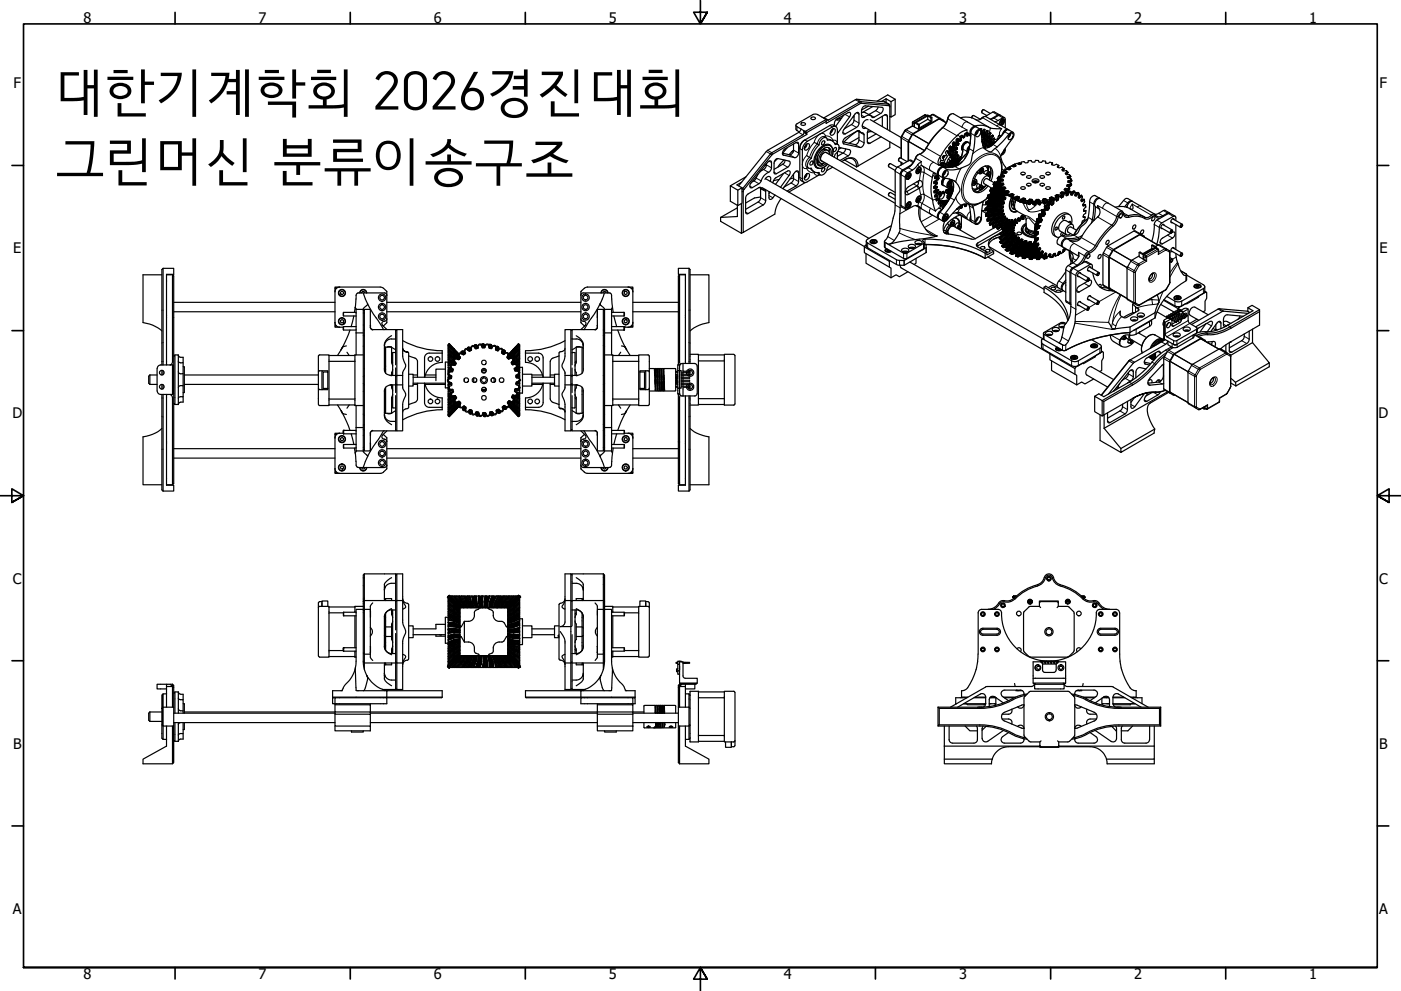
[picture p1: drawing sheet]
<svg xmlns="http://www.w3.org/2000/svg" width="594mm" height="420mm" viewBox="0 0 594 420" stroke-linecap="round" stroke-linejoin="round" font-family="sans-serif">
<defs><g id="words">
<g font-size="22">
<text x="23.1" y="46.5">대한기계학회 2026경진대회</text>
<text x="23.1" y="75.7">그린머신 분류이송구조</text>
</g>
<g font-size="6.2">
<text x="35.4" y="9.8">8</text>
<text x="109.7" y="9.8">7</text>
<text x="184" y="9.8">6</text>
<text x="258.2" y="9.8">5</text>
<text x="332.4" y="9.8">4</text>
<text x="406.7" y="9.8">3</text>
<text x="480.9" y="9.8">2</text>
<text x="555.2" y="9.8">1</text>
<text x="5.7" y="37.4">F</text>
<text x="585" y="37.4">F</text>
<text x="5.6" y="107.4">E</text>
<text x="584.9" y="107.4">E</text>
<text x="5.3" y="177.4">D</text>
<text x="584.6" y="177.4">D</text>
<text x="5.5" y="247.4">C</text>
<text x="584.8" y="247.4">C</text>
<text x="5.5" y="317.4">B</text>
<text x="584.8" y="317.4">B</text>
<text x="5.5" y="387.4">A</text>
<text x="584.8" y="387.4">A</text>
<text x="35.4" y="415.1">8</text>
<text x="109.7" y="415.1">7</text>
<text x="184" y="415.1">6</text>
<text x="258.2" y="415.1">5</text>
<text x="332.4" y="415.1">4</text>
<text x="406.7" y="415.1">3</text>
<text x="480.9" y="415.1">2</text>
<text x="555.2" y="415.1">1</text>
</g>
</g></defs>
<g fill="none" stroke="#000" stroke-width=".51">
<path d="M337.5 53.1l.1 1.9 1.4 .9M339.7 54.7l-1 1.4-13.5 7.9-12 14.8M339.7 52.4a.95 .95 0 0 1 1.1-.5 .95 .95 0 0 1 .6 1l-1.5 .2zM339.7 54.7l1 .7M340.7 55.4l.2 .8-.4 .9-13.5 7.9-12.4 15.4M340.7 55.4l.7 1.2M341.3 59.4l-1.7 1.8-.4 1.8M342.1 57l-14.7 8.5-12.1 15.1-.1 17.9 13.3-7.7 1.1-3.9 1.6-2.7M343.9 50a.91 .91 0 0 1 1.1-.5 .91 .91 0 0 1 .6 1l-1 .2-.7-.3zM349.6 58l.7 .4M350 57.6l-.2 .5M350.3 50.7l-8.9 5 .7 .5v.8l-.7-.4v-.9l-.7-.3"/>
<path d="M350.3 50.8l1 .1 13.5-7.7 12 1 .5 .7v10.6M350.3 50.7l-1.7-1.1a3.9 3.9 0 0 0-3.2-1.2l-7.8 4.3v.8l2.1 1.2M350.3 51.5l-8.2 4.7M352.2 59.3l.7 .4M352.7 55l-.6 1.2M353.2 54.7l-.5 1.3-.7 .6 .6-1.4 1.1-.7a1.65 1.65 0 0 1 .2 1.9 1.65 1.65 0 0 1-1.6 .9l-.3-.7M353.3 59.5l-.2 .4M353.8 53.3l.1-1.4 .7-1.2 5.1-3 .9 .1 .1 .8-.5 1-5.1 7M354.5 53.7l-1.4-.8-.8 .1-11.4 6.5-1.2 1.4-.5 1.7v12.6l.3 1.2 1.4 .9M354.5 50.8h1.8M356.9 50.1l-1.6 .2M357.8 48.7l-3.5 4.9"/>
<path d="M358.1 58.7l6-3.3 2.2 1.4v4.2l-.5 1-.7 .5-7.3-1.5-.4-1zM358.2 54.4h.1M362.1 48.9a4.1 4.1 0 0 1-.4 3.3l-3.6 2.3M362.1 49.5l-.5 .3M363 47.9l.7-.3 .5 .8v4.2l-.3 .8-5.4 3.3-.7 .2a1.26 1.26 0 0 1 0-2zM363.7 55.4l1.4 .8M363.7 55.4l-3 2.2-2.9 2.6M364.2 55.7v4.1l-.9 1.3-.7 .2-5.2-1.2M364.2 58.3l-4.2 2.4M365.3 47.8l1.3-.1 2.5 1.3M365.6 53.4l16.5 9.5M365.8 45.5l1.1-.6 7.1 .6a1.61 1.61 0 0 1-.6 2.6l-3.3 1.8a2.14 2.14 0 0 0-3.5-.3l-1 .2-.3-.7a4.2 4.2 0 0 1 .5-3.6z"/>
<path d="M367.8 56.3v3.9l.4 .7 5.4-2.9M368.1 50.8a2.46 2.46 0 0 0-2.1 3.5h1.1M368.2 45l-2.9 1.7M368.3 55l-.5 1.3M369 50.7l13.1 7.6M369.8 55.8l-1.3 .1-.7 .3M370.1 45.2l-4.4 2.5M370.4 51.5l4.8-2.8h.9l.2 6.2M371.5 56.8l-3.7 2.1M371.9 42.9l4.5-2.7 3.2 1.9v6.5l-1.8 1M372.4 45.4l-1.1 1.5-2.9 1.7M374.1 49.3v4.4"/>
<path d="M375.7 41.9l2.1 1.2v6.5l-.5-.2M375.7 41.9l-1.9 1.1M375.7 41.9v1.6M377.1 44.2l-2.1-1-11.7-1.1-14.1 7.9M377.3 45.3l-.3-.5-11.9-1-14.8 8.5v-1.6M379.6 42.1l-1.8 1M386.9 53.4a6.5 6.5 0 0 0-4.8 4.7v9M386.9 52v1.4M387 56.9l-1.7 3.1M387 56.9l6.8 4M387.7 52.6v1.2l-.8-.4M387.7 52v1.8l1.8 1v-1.7"/>
<path d="M392 48.7l-4.9 2.9-.2 .4M392.1 48.7l.9 .3M393.4 49.1l-5 2.9 1.4 .8v1.5l5-2.9M393.4 49.1l1.4 .9v1.4l-1.4-.8zM393.4 50.6l-3.7 2.1M394.1 49.2l1.6-.7 3 1.7M394.8 50l.4-.2-1.8-1.1-5.7 3.3 1.8 1.1 .3-.3M395.2 49.8v1.8l-5.7 3.2M398.3 50.4h.1M398.3 50.4l-11.3 6.5M398.4 50.4l2.9 1.6M398.7 50.2l1.3 .8 .3 .5"/>
<path d="M398.7 50.2l-11.9 6.7-1.7 3.3v8M403.3 48.4l-1 .8a10.4 10.4 0 0 1-4 6.2l-3.6 4.1-2 3.2M405.5 59.2l1 .4M405.5 59.2l.5 .2M405.5 59.9l.6 .3-.4-.3M405.6 59.1l1.2 .6zM405.6 59l1.6 .9M405.7 59.4v.5l-.2-.2M405.7 59l1.6 .8M405.7 59.4h.1M405.8 59l1.6 .7M406.7 59.7l-.4 .7"/>
<path d="M406.7 59.4l-.9-.5 1 .6M406.8 59.7l.2 .1M407.1 58.6l.6 .3-.1-.2M407.1 58.8l.6 .4v-.3M407.1 59l.6 .2M407.2 58.3l.4 .2M407.2 57.8l.3 .5-.3-.2M407.2 50l2.4-.4 3 .5 6.9 4M407.4 59.7h.1M407.5 58.3l.1 .2M407.6 57.5l1 1M407.6 59.4l-.2 .3"/>
<path d="M407.6 59.4h.1M407.7 59.3l-.1 .1M408.1 58l-.5 .5M408.2 58l-.2-.7-.7 .4-.5 1.8a.7 .7 0 0 0-.9-.7 .7 .7 0 0 0-.4 1.1l-.2 1a.78 .78 0 0 0-1.2-.4 .78 .78 0 0 0-.1 1.2v.5a.59 .59 0 0 1-.6 .2 .59 .59 0 0 1-.4-.4 1.26 1.26 0 0 0-.4 1.9 .66 .66 0 0 1-1.2 0l-.3 .5a.73 .73 0 0 0 .2 1.2l-.1 .4a.98 .98 0 0 0-1.4 .3 .98 .98 0 0 0 .4 1.4l-.2 .3a.98 .98 0 0 0-1.2 .5 .98 .98 0 0 0 .4 1.3l-.4 .3M408.7 57.9l.4 .1M408.9 58.2l-.2 .1M408.9 57.1h.4M409 58.1l-.6 .3M409.1 56.8l.2 .3M409.1 57.6v.4l-.4-.2M409.2 57.3l-.1 .3-.3-.2M409.5 56.5l.4 1.1 .5-.1"/>
<path d="M409.8 56.9l-.5 .2M409.8 57.2l.1 .1M409.8 57.3l.2 .1M410 55.1l-1.1 .3a27.9 27.9 0 0 0-11.1 12.8l.3 1.8M410.1 57.3l.4 .1M410.5 56.6h.3M410.5 56.4l-.5 1-.1-1.1a2.01 2.01 0 0 0-1.3 1.9l-.4-.2M410.7 57.1l-.2 .3-.3-.1M410.8 56.7l-.1 .4-.4-.2M411.2 57.3l.4 .1M411.3 56.9l-.1 .5 .4 .2-.4-.3M411.6 57.2a16.1 16.1 0 0 1-2.6 10.1"/>
<path d="M412.6 49l-.5 1 .6-1.1 3 1.7M413 54l-1.2 1.2-.2 1.2M413.3 53.4a9.6 9.6 0 0 1 7.1 1l4.4 .2M413.6 53.6l-9.3-5.4a2.69 2.69 0 0 0-2.6 3l-.8 1.6a45 45 0 0 0-8.1 10M413.8 53.8a2.2 2.2 0 0 0-2.1 .9 2.2 2.2 0 0 0-.1 2.4l-1.9-.9M413.9 50.8l1 .1 2.1-1.3 1.1-.2 9.3 5.5M414.4 55.6l-.6 1.2M414.4 55.7l1.1-.5a1.73 1.73 0 0 1-1.4 2.8l-.4-1zM414.8 55.4l-.2 .8-.9 1.1M415.5 54.8l.7-.2-.1 .8M415.8 54.9l-1.8-1.1a2.39 2.39 0 0 0-2.4 2.7 16.4 16.4 0 0 1-2.9 11.4 8.9 8.9 0 0 1-9.1 3 2.62 2.62 0 0 0-1.4 3.6M416.1 54.6l.2 .1"/>
<path d="M416.2 56.2l1-1.4 .5 .1-.4 1.7 1.2-1.3 .5 .2-.5 1.8 1-1.1M416.2 57.2l.7 1.9M416.2 56.4l.4 .7 .3-.4M416.2 56.2l3.2 1.9M416.2 56.3l3.3 1.9M416.3 59.4l3.3 1.8v.2M416.4 59.8l3.2 1.6M416.4 59.9l1.6 .9 .6 .8v.8l.4-.1M416.4 55.9l.9 .4M416.6 57.1l3.6 2.1M416.7 59.2l-.4 .1M416.8 56.9l3.5 2.1"/>
<path d="M416.8 46.6l-.5 .9M416.9 59l-.2 .2 2.8 1.5 .1 .5M417.1 49.6l-1.5 1.1M417.3 58.5l-.5-1.2 3.5 2.1M417.3 58.5l3.5 2M417.4 54.8l.3 .2M417.4 58.3l3.5 2M417.5 59.3l-.1-.6 3.5 2M417.6 56.5l.9 .4M417.7 57.9l-.4 .6M418.3 59.2l-.3 .3M418.5 55.4l.5 .2"/>
<path d="M418.5 57.3l-2.2-1.3 3.2 1.8M418.5 55.3l.5 .2M419.5 56.2l.7 .4-.7 1.6 1.4-.9 .4 .4-1.1 1.7 1.4-.9 .2 .4-.9 1.8 1.2-.6M419.5 56.2l.7 .4M419.6 56.2l.6 .3M419.9 48.1l-2.7-1.6-.4 .1-.4 .5v.8l2.1 1.1M420.7 57.4l.6 .4-.7-.4M421.3 58.7l.5 .3-.7-.2M421.8 51.6l3.7-1.8 .6 .2 .2 4.2M423.5 57.4l.9 .4M423.5 58.7l-.3 .2M423.6 57.4l-.4 .6v1"/>
<path d="M423.8 52.8a1.76 1.76 0 0 1 2-2.2l.2 .7-.4 1-1 .9M423.9 48.7l-2.6-1.3-3.5 2M424 48.8l-.9-.1-3.2 1.9M424.8 51.2h.5v.6l-.4 .6h-.5v-.6zM424.8 51.3l.5 .5M424.9 51.5l-.5 .6 .5 .3M425.2 50.4a1.48 1.48 0 0 1 .4 1.7 1.48 1.48 0 0 1-1.5 .9M426 49.9l-2.3-1.1-3.7 1.8M426.8 55.2l-4.7 5-2.5 2.1M427.6 55a1.92 1.92 0 0 0-2.5 1.9M428.2 56.9l-.7 1.1M428.2 56.9l.4-.3a.69 .69 0 0 1 1 .4 1.64 1.64 0 0 1-2 2v-1.2z"/>
<path d="M428.6 56.6l-.2 .8-.9 1.1M429.6 56.1l-2.1-1.1-1.1 .5a24.9 24.9 0 0 1-7.6 7.2l-1.5 .1M314.5 77.3l-2 1.1 2.1 1.2-1.7 1-3.2-1.8M314.6 79.6v6.5l-1.7 1.1M316.3 75l-6.6 3.8v6.5l3.2 1.9v-6.6M321.4 74l-1.4 2.5-1.3 .8M321.9 79.5l1.4 .7M322.5 79.8v4.4l-.4 .9-5.9 3.7M322.5 72.6l-.1 .1M323.2 79.5l43.4 25.1M324.4 76.1l.3-.6a1.21 1.21 0 0 1 1.8-.5 1.21 1.21 0 0 1 .1 1.9M324.5 70.1l.5-.3-.6 .3"/>
<path d="M324.6 75.7l43.9 25.4M325 69.4a2.82 2.82 0 0 1-2.3 3l-.5 .5M325.6 68.7l.7-.5 .8 .3 .1 2.7-.6 1.3a7.9 7.9 0 0 0-4.2 4.9l-3.4 2.1-.6 .2-.4-.5v-.8l.5-.8zM328 76.7l.9-1.3 5.1-2.9 1 .1-.1 1.3-3.9 5.5M328 76.7l-.3 .7M328.7 67.8l1.2-.6 4.7 1.1a1.51 1.51 0 0 1-.6 2.6l-5.4 2.9-.4-.4v-4.2zM329.8 67.2l-1.4 1.4M330.4 76.1l-2.4 .5M332 80l5.3-7.3 1.1-.2 .2 .7-.1 4.6-.9 1-3.8 2.2M332.2 73.6l-3.3 4.5M332.4 63.5l5.2-3.1 .6-.1 .4 .4v4.6l-.5 1-.8 .5-5.3-1.2-.2-.7zM332.4 67.8l-2.5 3"/>
<path d="M332.9 67.9l-.7 1.5-4 2.4M333.9 62.5l-2 2.4M336.4 63.8v.6M336.5 73.8a3.4 3.4 0 0 1-.5 3.2l-3.5 2.3M336.5 63.7l-.3 .9-1 1-3.4-.7M336.5 75.4l-1.5 .5M336.5 63.7l-1.9 1.9M336.5 61.1v2.6M341.5 77.4l-7 4M341.8 61.3l-.7 1.2M341.8 74l-.7 1.2M341.9 61.1a.75 .75 0 0 1 .9-.2 .75 .75 0 0 1 .5 .7 1.47 1.47 0 0 1-.5 1.6 1.47 1.47 0 0 1-1.7 .1l.2-1.3z"/>
<path d="M342.1 65.9l1.9 1.3M342.1 70.9l.7 .4M342.2 61l-.4 1.3-.7 .7M342.2 73.6l-.4 1.4-.7 .6 .5-1.5 1.1-.6a1.62 1.62 0 0 1 .3 1.9 1.62 1.62 0 0 1-1.7 .8l-.2-.6M342.4 71l-.3 .4M344 67.2a3.3 3.3 0 0 0-1.3 4h1.3l.3 .7a2.62 2.62 0 0 0 3 1.2 1.26 1.26 0 0 0 1.1 1.3 1.26 1.26 0 0 0 1.4-1l.7-1.1 .3-1.2 .9-1M344 68.4l.4-.2a.87 .87 0 0 1 .2 1.2 .87 .87 0 0 1-1.2 .3zM344.6 72.4l.6 .5M345.2 60.4l2.1 1M345.5 73l-.3 .3M346.4 67.5l.2 .2M346.8 68.3l-.4 .8"/>
<path d="M346.8 68.7h-.1M346.8 69.3l-.3 .1M346.9 68.5a1.05 1.05 0 0 0 1 1.5M346.9 65.9l-.3 1.3 .1 1 1.2 1M347.1 73.8l.7 .3M347.3 61.4a3.1 3.1 0 0 1 2.9-3.1l.6 1.1a2.68 2.68 0 0 1 3.3 1.9 1.26 1.26 0 0 1 1.7 .3 1.26 1.26 0 0 1-.1 1.7l-1.6 2.1-.4 1.3M347.3 61.4l-2.1 2.7-1.2 3.1M348.7 71.5l.5-.4a.85 .85 0 0 1 .3 1.2 .85 .85 0 0 1-1.1 .3zM348.7 60l.5-.3a.85 .85 0 0 1 .3 1.1 .85 .85 0 0 1-1.1 .3zM348.8 63.5h-.3M348.8 69.2l-.4 .6M349.1 63.4l.8-.1 1.1 .5"/>
<path d="M349.1 63.4l-1.4 1.2M349.4 63l.2 .2M349.5 63h.1M349.5 62.8l-.4 .6M349.6 62.8v.5M349.7 68.9l-1.3 1-1.5 .1M350.9 69.6a3.7 3.7 0 0 1-5.1 1.1M351.3 61.2a3.6 3.6 0 0 1 1.6 5M351.3 62.5l.3 .6M351.6 65.4a1.52 1.52 0 0 0-1-1.8 1.52 1.52 0 0 0-1.9 .8 3.6 3.6 0 0 0-1 4.7 1.51 1.51 0 0 0 1.9-.2M351.6 63.1h.1M351.7 63.2l-.5 .8"/>
<path d="M351.7 63.1v2.4M352.4 65.9l.1-.8a1.95 1.95 0 0 0-.8-2.3 1.95 1.95 0 0 0-2.4 .2 5.7 5.7 0 0 0-2.5 7 2.43 2.43 0 0 0 3.6-.7M352.4 62a2.72 2.72 0 0 0-4.3 .4 7.3 7.3 0 0 0-2.5 8l.3 .5 1.1 .5M353.1 70.9l-2.6 1.5M353.6 62.9l.6-.4a.85 .85 0 0 1 .3 1.2 .85 .85 0 0 1-1.2 .3zM354.6 60.8l.7 .5M355.1 61.1l-.1-6.6-.4-.7-.7-.3-11.6 6.4-1.3 1.4-.8 2.3 .2 13.2 .6 .5h.9l5.7-3.3M355.1 66.1h.1M355.1 64.4v3M355.2 64.2l1.2 .2 .9 .6M355.8 62.5l4.4 1a1.59 1.59 0 0 1-.5 2.6l-3.5 2M356.7 62.7l-1.1 .6"/>
<path d="M356.9 68.5a5.4 5.4 0 0 1 5.3-1.3 3.4 3.4 0 0 1 1.7 3.1M358.1 67.8a3.1 3.1 0 0 1 3.6-.4 3.1 3.1 0 0 1 1.5 3.4zM358.6 63.1l-.8 1.5-2.7 1.7M363.9 70.3l-.7 .5M377.3 69.4l-.6 1M377.3 60.2v2.4l-13.4 7.7M380.4 71l-2.8-1.6-.8 .6 .1 .7 2.8 1.6M381.5 67l-.5 .9M382.1 68.8v1.2M383.2 72.2l-.9 .7-.2 .7v13.8l2.1 1.4M383.2 72.2l-.9 1-.2 .9M384.6 68.5l-2.7-1.5h-.5l-.4 1.1 2.1 1.3"/>
<path d="M384.8 74.9l.8 .1M384.8 79.5l4.7-2.8a1.5 1.5 0 0 1 1.7 1.3 1.5 1.5 0 0 1-1.3 1.7l-5.1 2.9a1.2 1.2 0 0 1-1-.8 1.2 1.2 0 0 1 .3-1.3zM384.9 73.7l.4-.3a.69 .69 0 0 1 1 .4 1.64 1.64 0 0 1-2 2.1v-1.3zM385 74.4l.5-.4 .3 .3-.2 .7-.5 .4-.3-.4zM385.3 74.2l-.2 .6M385.4 74.1l.4 .2M385.6 73.3a1.39 1.39 0 0 1 .3 1.7 1.39 1.39 0 0 1-1.7 .7M386.4 70l-3.9 2.2-.7 1.2-.4 21a7.6 7.6 0 0 1-2.2 7.6l-1 1-1.3 .6a94.7 94.7 0 0 1 15.7-2.5l4.6-1a7.4 7.4 0 0 1-6-4.9l-1.4-3.4-.1-3.9M387.4 68.6l-1.6-.7-5.1 2.9-.9 1-.2 15.1a43.3 43.3 0 0 1-3.9 14.7l-.7 .9 .3 .3 8.2 4.7 1.1-.1 7-4.2 .3-.6-.7-.6 .3-.4a49.6 49.6 0 0 1 26.3 5.8M388.8 77.1a.66 .66 0 0 1 .8 .5 .66 .66 0 0 1-.4 .8l-4.6 2.8-.7-.1M389.1 72.6l.4 .3M389.2 71.2l.4-.3a.89 .89 0 0 1 1.1 .5 .89 .89 0 0 1-.4 1.1l-.6 .8a.72 .72 0 0 1-1.2 0l-.1-.8z"/>
<path d="M389.4 71.7l.6 .6M389.5 72.1l-.4 .4M389.5 65.5l-.7 .5a11.6 11.6 0 0 1-4.1 5.3M389.6 71.7h.4l-.5 1.2-.4-.2zM389.8 70.8a1.38 1.38 0 0 1 .3 1.8 1.38 1.38 0 0 1-1.7 .6M390.7 68.5l-1.1 .8-2.1 2.4-2.9 1.8-.7 1.2v13.4l.1 .7h.9a5.4 5.4 0 0 1 3.8-1.6l2 1.2M391 70.3l6.9 4M392 63.9l-6.7-3.9v8.1M392.7 62.7l-2 2.4M392.8 62.8l-1 1.4-3 1.9a10.7 10.7 0 0 1-5.6 6.1M396.2 79.1l.9 .5M396.4 76.8l1 .5"/>
<path d="M396.4 79.2l.9 .3M396.5 73.4a.87 .87 0 0 0-1 .3 .87 .87 0 0 0 0 1 24.7 24.7 0 0 0 .5 13.1l.7 1.7M396.7 79.2l-.7-.1 .9 .5M396.7 74.7l1.4 .7M396.7 79.2l.6 .3M396.8 74.7l1.3 .7-.1-.2M396.9 74.6l1 .5M396.9 74.5l.9 .5M397 76.4h.3l-.4 .7M397.1 78h.2M397.2 74.4v.1M397.2 79l-.5 .2"/>
<path d="M397.3 74.5l.3 .3-.5-.3M397.3 76.2h.5M397.3 77.2l.1 .1M397.3 78.1l-.7 .4v.7M397.3 79v.5M397.3 75.8l-.9-.6 1 .6M397.3 76l.5 .2M397.3 79.7l-.6 .7 .2 .5M397.4 77.3l-.1 .7-1.3-.9 1 .7M397.4 77.5v.1M397.5 76.3l-.2 .1M397.6 74.8l.2 .2"/>
<path d="M397.7 74.1l-.1 .2a1.42 1.42 0 0 0-1.3 1.4l1.1 .1-.3 .5a1.28 1.28 0 0 0-1.1 1.6l1.1-.1a.92 .92 0 0 1-.9 1l-.3 1.1 1.2-.3-.4 .7a1.01 1.01 0 0 0-.7 1.3l1.3-.3-1 1.9 .2 .4 1.2-.7-.9 1.7 .4 .6 1.1-1v.6a1.09 1.09 0 0 0-.2 1.7l1-1.1-.5 1.8 .4 .2M398.1 75.7l-.3 .5-.4-.3M398.1 69.6l1.8 1.2M398.1 75.5l-.1 .4M398.1 74.4l-.3 .6M398.2 74.5l1.8 1M398.8 70.1l1.4 .9M398.8 70.1h-.1M399 70l1.6 .8M399.1 69.1l-.3 .2M399.2 69.8l1.8 1.2M399.2 69.6l2.5 1.4"/>
<path d="M399.2 71.1l-1.2 1.2-.2 1.3M399.3 77.3h.2M399.4 78.1h.3M399.4 77.2l.4 .2M399.6 76.2l.2 .8M399.7 68.9h-.2l2.8 1.6 .1 .5-3.3-1.9 .4-.2M399.7 66.5l.2 .1M399.8 68.9l2.7 1.4 .3 .7M399.8 68.9l2.5 1.6M400 70.9a2.11 2.11 0 0 0-2.1 1 2.11 2.11 0 0 0 .2 2.4M400.1 75.5l-.8 2.2a.89 .89 0 0 0 .9 1M400.1 66l-.5 .7"/>
<path d="M400.4 75.6a5.6 5.6 0 0 1 6.5 5.5l-3.2 5.4-3.3 4.5a1.53 1.53 0 0 0-.9 1.5 1.53 1.53 0 0 0 1.1 1.4 4.4 4.4 0 0 0 2.3-2.3l2.5-2.7a5.3 5.3 0 0 1 5.4-2.4M400.4 75.6l-.6 .3M400.4 75.6l.1 .1M400.5 66l-.7 1.1M400.5 70.8v.2M400.6 66l-.7 1.2M400.6 72.7l-.6 1.3M400.6 72.7l1.1-.3a1.73 1.73 0 0 1-1.4 2.7l-.4-1zM400.6 75.6l-.6 .8-.3 1.4-.4-.2 .4-.2-.3-.3M400.6 70.8h.1M400.7 75.6l-.8 1.5a1.14 1.14 0 0 0 .3 1.6l1.7 1M400.7 70.7l-.1 .1"/>
<path d="M401 69.3h-.2M401.1 72.5l-.5 1.3-.7 .6M401.6 68.8l1.1 .6M401.7 63.9v.4l2.8 1.6-.2 .1M401.7 64.3l2.6 1.8M401.8 64.6l2.6 1.7 1.1-.2M402 64.1l3 1.7-.5 .1M402.1 67.5l1.3 .7M402.2 69.1l.5 .3-.2 .6M402.3 70.3h.2M402.3 62.8l2.1 1.2 .4-.1M402.3 79.8l.1 .4"/>
<path d="M402.3 69.2l2.6 1.4-2.4-1.3M402.4 63l2 1M402.4 69.1l2.5 1.4M402.5 65.1l3.3 2-.4 .1M402.5 65.2l.1 .4 2.8 1.6-.2 .2M402.5 78.3l.3 .3M402.5 79.9v.2M402.5 63.5l1.6 .8M402.5 64l2.8 1.6 .3-.3M402.5 65.3l-2.2 3.7M402.6 62.3l2.6 1.5-.4 .1-2.4-1.4M402.6 63.6l3 1.7 .2-.3"/>
<path d="M402.6 65.6l2.8 1.9M402.6 68.3l-.4 .8zM402.6 68.7l2.5 1.4M402.7 65.9h.1M402.7 68.4l2.9 1.7M402.7 68.6l2.7 1.5M402.7 69.4l2 1.2M402.7 69.4l2 1.3M402.7 69.4l-.5 .4M402.7 66l2.7 1.5 .9-.3 .7-.7 .4 .2-.2-.2M402.7 70.7l.5 .2M402.7 65.9v.1"/>
<path d="M402.7 68.3l2.9 1.7M402.8 62.1l2.6 1.5 .3-.2M402.8 77.4l.6 .7M402.8 79.6l.9 .6M402.9 77.8l-.4 .3M402.9 62l.8 .4M403 77.3l.4 .1v.7l-.6 .5-.3-.1zM403 79.5l.7 .5M403 68.3l2.7 1.6M403.2 79.5l.5 .3M403.2 68.4l2.6 1.4M403.2 68.3l2.6 1.5"/>
<path d="M403.3 66.3l-1.3 1.3-.5 1.8M403.3 76.1a2.58 2.58 0 0 0-1.4 3.6h.8l.9-.5M403.3 76.6l.3 .2M403.3 79.4l.4 .1M403.4 67.1a.78 .78 0 0 1 0 .9 .78 .78 0 0 1-.8 .3M403.4 67l-.6-.3 3.7 2M403.4 67.2l2.9 1.7M403.4 79.3l.2 .1M403.5 76.2a6.9 6.9 0 0 1-.5 7.6l-5 7.3v1.5l2 1.2M403.5 78.4l-1 .8-.6-.3M403.5 67.4l2.8 1.6M403.6 76.6a1.9 1.9 0 0 0-1.5 2.7l.7-.1 .7-.5"/>
<path d="M403.6 67.6l2.6 1.5M403.6 67.7l2.5 1.5M403.7 76.4l-.2 2.4 .5 2.2M403.7 66.9l2.8 1.6M403.8 66.6l-.4 .5 .5-.4M403.8 70.7v.1M403.8 66.8l2.5 1.4M403.9 61.1l1.4 .7M403.9 62.3l1.9 1M403.9 61.3l1 .4M403.9 70.8l-2.9-1.5 2.7 1.5M404 60.7l1.7 1.1-1.8-.9"/>
<path d="M404 62.2l1.8 1.1 .1-.5M404.1 64.4l1.1 .1M404.1 64.1v.2M404.1 60.6l2.1 1M404.2 60.4l2.1 1.1M404.3 60.4l2 1M404.3 66.1l.1 .2M404.4 79.2a22.7 22.7 0 0 1-6.3 11.3l-.3 1.4M404.6 61.7l-.1 .3-.5-.2 .7 .3-.2-.1M404.6 61.8h-.1M404.7 62.1l1.3 .6-.3-.1M404.9 64.5l.9 .4"/>
<path d="M405.1 66.2l.9 .6 .2-.3M405.1 63.9v.7M405.1 60.8l-.8-.5 1 .6M405.2 65.7l.2 .5M405.3 65.6l-.3 .2M405.4 63.6l-.2 .2M405.5 60.2l1.1 .6-.1-.2M405.5 60.3l1.1 .5M405.5 66.1l.7 .4 .2-.4M405.6 70.2l-.5-.1-.2 .5M405.6 61.8l-.2 .7M405.7 64.3l-.5 .2"/>
<path d="M405.7 67.4l.8 .5M405.8 64.4v.5l-.6-.4M405.8 67.4l1 .7-.3-.2-.2 .3 .2 .4M405.8 64.6v.1M405.8 65.8l.6 .2M405.8 67.4l1 .3M406 65.8l.4 .2-.3-.2M406 61.7l-.3 .1M406 62.7l-.1 .1M406 67l.3 .2M406 66.8l-.2 .3M406 67.4l1.1 .2"/>
<path d="M406.1 60.2l.2 .2M406.1 65.7l-.6 .4M406.1 65.7v.1M406.3 60.4l-.8-.4 1 .6-.2-.2M406.4 67.2l.7 .3M406.5 61.1v.1M406.5 61.2l-.2 .2M406.6 60.9v.1M406.6 61l-.1 .1M406.6 66.9l.6 .4M406.8 66.7l.6 .3v-.3M407 67.8l-.3 .1"/>
<path d="M407.4 67l-.1 .2M407.8 63.4h.4a13.6 13.6 0 0 1-2.8 7M407.8 62.3l.4 .4M407.8 62.5l.2 .1M407.9 62.6l.3 .1-.5 .1M407.9 62.5l-.1 .1M408.1 68.4l-2 1.7M408.1 61.6l.1 .7M408.2 62.7v.3h-.5M408.8 60.6l.5 .1M408.9 60.9l-.6 .3M408.9 60.9l.1 .1"/>
<path d="M409.3 60.4l-.1 .2-.3-.1M409.3 60.7l-.9 1.1-.2 .9M409.3 60.7l.3-.1-.3-.4 .1 .5M409.8 60l.2 .4M410.4 64.6a20.7 20.7 0 0 0-4.7 5.7M410.4 64.2l.1 .1M410.7 60.5a2.65 2.65 0 0 0-2.5 3.6l-.7 3-1.9 3.2M410.7 60.5l.7 .4M410.7 60.5a1.85 1.85 0 0 0-2.8 1.6l-.1 1.2 .4 .6M411.1 62.2l-.6 .8v1.4M411.2 61.8l-1.1 1.4-.1 1.8M412.7 75.5l1.2 .7a1.45 1.45 0 0 1-.1 1.7 1.45 1.45 0 0 1-1.7 .4"/>
<path d="M412.9 77.8l.4 .2M412.9 77.3l.5-.5 .4 .1-.5 1.1-.4-.1zM413.3 76.9l.4 .6M413.3 77.3l-.4 .3M414.1 77.5l2.6 1.5M414.6 77.8l-.5 .9 .1 .7 1.2 .8a1.47 1.47 0 0 0 1.5-1.2M414.7 79.8a2.26 2.26 0 0 1-2.4 .1h.1M414.8 73.3l-1.1 1.4-.4 1.2M414.9 79.9l-2 1.1M415.7 72.7l.7 .1M416.1 78.6l-.4 .4v.6h.5l.4-.7M416.1 78.7l.5 .3"/>
<path d="M416.1 72l-.1 .6M416.2 78.8l-.5 .6 .5 .2M416.2 71.9l.5 .3-.3-.3-.5 .3-.2 .7 .2 .3 .8-1M416.3 71a1.41 1.41 0 0 1 .6 1.7 1.41 1.41 0 0 1-1.5 .9l-1.1-.7M416.4 60.2l1.3 .7 .3-.1M416.5 60.4l1.3 .8-.1-.3M416.6 60.9l1.4 .7-.2-.4M416.6 73.1l2.6 1.6M416.7 61.3l1.3 .6M416.8 61.8l1.1 .6 .1-.3M416.9 62.2l.9 .5 .1-.3M417 62.4l.8 .3"/>
<path d="M417.1 73.4l.9-1 1.5 .5a1.47 1.47 0 0 1-.1 1.9M417.7 62.8h.1M417.8 70.4a2.55 2.55 0 0 1 1.2 2.2M417.8 70.4h.1M418 61.6v.3M418 78.8l-1.4 1.4-1.5 .9-2 .1M418.4 61.3l1 .7 .1-.4M418.5 74.3l.4-.7h.5l.1 .5-.4 .5M418.6 61.9l.6 .4 .2-.3M418.6 62l.6 .3M418.6 61.6l-.6 .3M418.9 73.6l.6 .5"/>
<path d="M419 73.8l-.3 .5M419 70.3l.1 2.3M419 62.3h.1M419.3 70.4l.7 1.1 .2 1.6-.5 2.8M419.5 60.7l-2.6-1.7 2.8 1.6 .4 .8-.2 .7M419.5 60.5h.1M419.6 76.4a1.3 1.3 0 0 0-.6-1.8 1.3 1.3 0 0 0-1.7 .7l-1 1.7a1.3 1.3 0 0 0 .3 1.9 1.3 1.3 0 0 0 1.8-.4M419.6 61.4l.8 .3M419.9 61.1l.8 .4M420 61.9l.1 .1M420.2 79.9l3 1 2.9 2M420.2 79.9l-.5 1z"/>
<path d="M420.2 76.7a4.6 4.6 0 0 0-.7-6.2 5.4 5.4 0 0 0-5.8 3.2 7 7 0 0 0-1 7.2 3.2 3.2 0 0 0 4.8-.5l1.5-1.6M420.3 79.9l3.1 1h-.2l3.1 2M420.9 79.9l3 1h-.2l3.1 2M420.9 61v.2M421.1 79.7l3.1 1.2h-.3l3.1 2M421.1 61.1l-3-1.5 2.8 1.7M421.1 79.7l3.1 1.2 2.8 1.9-2.8-1.9M421.2 78.3l.3 .6-.4 .8-.9 .2M421.3 78.5l3.4 1.6 .7 .6-.8-.8 .8 .7M421.3 78l2.9 1.3M421.4 77.8l2.7 1.2M421.5 77.4l-3-1.7a1.43 1.43 0 0 0-1.2 2.2l3.3 2 3.1 1h-.3l3.1 2"/>
<path d="M421.5 78.8l3.1 1.4M421.5 77.7l2.6 1.3M421.5 78.9l3.1 1.3M421.6 60.4l.2 .1M421.7 77.2l3 1.4M421.7 77.2l-.6 .9zM421.7 60.3l.2 .1M421.8 77.3l2.5 1.4-2.6-1.3M421.9 77.2l2.9 1.4M422.1 77.3l2.7 1.3M422.2 65.4a7.3 7.3 0 0 1 2.4 8.1l-.4 1.6 1.4-.1 .3-.6-1.1-.4M422.5 77.3l2.3 1.2"/>
<path d="M422.6 77.2l2.4 1.3-.6-.4M422.8 75.6l1.7 1.2M422.9 75.7l.2 .9-.3 .3a.61 .61 0 0 1-.5 .5 .61 .61 0 0 1-.6-.2M423 75.5l1.8 1.3M423.1 75.4l1.8 1.2M423.1 76.6l.8 .5M423.1 76.4l1 .5M423.3 75.2l.6 .5M423.4 75.1l.5 .4M423.6 74.7l-.8 .9zM423.6 74.8l.6 .4M423.7 77.7l1.4 .8"/>
<path d="M423.9 77.7l1.3 .8M423.9 75.9l1.3 .8M424.1 77.6l1.3 .8M424.1 76.9l.1 .7-.5 .1zM424.1 79h.1M424.1 75.8l1.2 .8M424.2 75.7l1.1 .3v.6l-1.2 .3-1.1-.8M424.2 77.6l1.3 .2 .1 .5-.9 .3M424.2 75.2v.5l-.4 .2zM424.2 75.2l-.6-.5 .6 .5M424.3 66.1l-.4 1M424.3 66.1l5.5-8.2a1.16 1.16 0 0 0-.3-1.8 1.16 1.16 0 0 0-1.7 .8 34.4 34.4 0 0 1-7 7 1.68 1.68 0 0 1-2.5-.2l-1-.9a18.7 18.7 0 0 1-1.3-7.7 1.98 1.98 0 0 0-2.1 .4 1.98 1.98 0 0 0-.5 2 32.5 32.5 0 0 1-1.3 9.2 3.6 3.6 0 0 1-3 4 12.6 12.6 0 0 1-7.7 1.3 2.53 2.53 0 0 0-1.4 3.5l.4 .1"/>
<path d="M424.3 66.1a11 11 0 0 0 2.7 5.7M424.3 78.7l.1 .1M424.3 75h.1M424.4 75.8l1 .6M424.4 79.5l1.5 .7M424.4 77.6l1.2 .7M424.5 78.7l.3 .6-.5 .2-.2-.2zM424.6 74.1l1.1 .8-1.1-.8M424.6 78.6v.1M424.7 79.4l1.4 .7M424.7 79.7l1 .6M424.7 73.1l.4 .3"/>
<path d="M424.8 73.8l.5-.5-.7 .8zM424.8 74l1 .8M424.8 72.9l.3 .2M424.8 79.3l1.4 .1 .3 .5-.8 .4M424.8 71.7l1.2 .7M424.9 77.6l.7 .4M424.9 75.9l.5 .3M424.9 73.3v.3M424.9 73.3l.9-.7zM424.9 73.5v.1M424.9 74.4l.7 .6M424.9 74.3l-.7 .8"/>
<path d="M424.9 79.9l.6 .5M425 74l.8 .7M425.1 79.3l1.2 .7M425.2 73.1l.2 .2M425.3 73.3h.1M425.3 72.9l.5 .5M425.4 77.6v.1M425.4 74.2l.4 .3M425.4 72.9l.6 .5M425.5 79.3l1 .5M425.5 72.2l.5 .2M425.7 72.6l.8 .8"/>
<path d="M425.8 63.6l-.9 1.5M425.8 72.6l.8 .8M426 72.4l.8-.7zM426 72.4l.8 .7-.8-.7M426 63.4l-.4 1.2-.9 .8M426 79.3l.2 .1M426.1 72.4l.7 .7M426.1 72.3l.9 .6-.5 .5-1.1-.1M426.3 62.8l-.2 1.7-1.7 1.5M426.3 72.4l.6 .6M426.5 72.9l-.2 .2M426.7 72.6l.3 .3"/>
<path d="M426.8 71.7l.2 .1M427 71.7v.1M427 71.5v.3M427 71.5l1-.7zM427.2 71.4l.3 .5M427.4 71.2l.5 .8M427.6 71.1l.5 .8M427.7 71l.5 .8M428.1 70.9v.1M428.1 71l.5 .4-.5 .5-1.1-.1M428.1 71l.5 .5M428.4 71.2l.2 .3"/>
<path d="M428.6 71.5l-.6-.7 .6 .8M429.2 70.4l-.1 .1M429.4 70.1l.3 .6M429.6 69.9l.5 .8M429.9 69.8l.4 .8M430 69.8l.4 .7M430.3 69.6l.4 .7-.4 .2a1.09 1.09 0 0 1-1.5-.2l-.9 .5M430.3 69.6l-1 .5v.4M430.3 69.6l.4 .8-.2-.3M430.3 69.6l.4 .7-.3-.5M430.5 70l.2 .3M431.4 69.3l1.1-.3 .3 .6"/>
<path d="M431.5 69.3l.1 .1M431.9 69.2l.2 .5M432.1 69.1l.3 .6M432.2 69.1l.3 .6M432.9 79.4l.7-.2 1.1 .2a.86 .86 0 0 1-.9 .9 .86 .86 0 0 1-.9-.9zM432.9 73.3l.7-.3 1.1 .3a.86 .86 0 0 1-.9 .8 .86 .86 0 0 1-.9-.8zM435.4 74.7l.7-.2 1 .2a.93 .93 0 0 1-.8 1 .93 .93 0 0 1-1-.7zM435.4 78l.7-.3 1 .3a.93 .93 0 0 1-.8 1 .93 .93 0 0 1-1-.8zM437.8 77.1l1.3-.5 1.3 .5M437.8 76.2a1.66 1.66 0 0 1 2.8 .6 1.69 1.69 0 0 1-3-.3zM438.1 77.3l1-.4 1 .4M438.5 77.4h1.2"/>
<path d="M441.1 74.7l1.1-.2 .7 .5a.95 .95 0 0 1-1 .6 .95 .95 0 0 1-.8-.9zM441.1 78l.6-.3 1.1 .3a.93 .93 0 0 1-.8 1 .93 .93 0 0 1-1.1-.8zM443.4 68.5v.6l.9 .2 .9-.6 1.1 .4-.2 .7M443.4 68.7v.4v-.7l-1.2-.2a.84 .84 0 0 1-1.2 .6l-.5-.1-.2-.6-1.2-.1a.99 .99 0 0 1-.9 .8 .99 .99 0 0 1-1-.7l-1.2 .1a.96 .96 0 0 1-.8 .9 .96 .96 0 0 1-1.1-.6l-1.1 .2 .2 .7-.9 .4-1-.5-1 .3M443.5 73.3l.7-.3 1.1 .3a.93 .93 0 0 1-.9 1 .93 .93 0 0 1-1-.8zM443.5 79.4l1.1-.2 .8 .5a.95 .95 0 0 1-1 .6 .95 .95 0 0 1-.9-.9zM446.1 69.4l-.1 .4M446.2 69.2l-.2 .6 1 .3 .9-.5 1 .5-.2 .9M448.6 70.5l-.2 .3M448.8 70.2l-.5 .5 .6 .4 1.4-.3 .9 .7-.4-.2M448.9 70.1l-.3 .8M450.5 72.2l.5-.8-.3 1"/>
<path d="M450.6 71.7l-.2 .4M450.8 71.5l-.5 .4 .5 .6 1.3-.2M450.9 72.1l.3-.6-.5 .9M451.7 79.9l-.4 .4M452.1 72.3l.8 .8zM452.1 73.2l-.2 .4M452.2 79.9l-.7 .7M452.5 73l-.8 .4 .3 .5 1.4 .1M452.6 72.9l-.6 .9M452.6 78.3l-.1 .2M452.6 75h.1M452.8 80l-1.1-.1-.5 .6 .9 .5 1-.9"/>
<path d="M452.8 73l-.7 1M452.9 73.1l-.6 .9 .6-.9M452.9 80l-1.2 .8M452.9 76.6v.2M453.1 74.8l-.4 .6M453.1 78.3l-.7 .7M453.4 74l.7 .8zM453.4 79.4l.1 1-.6-.4zM453.4 76.6l-.6 .7M453.5 74.7l-.9 .3 .1 .5 1.3 .2M453.6 78.3h-1l-.3 .5 1.1 .6M453.7 74.7l-.9 .9"/>
<path d="M453.8 78.3l-1 .8M453.8 74.7l-.7 1M453.9 76.5l-1 .1-.1 .7 1.2 .3M454 78.3l-.9 .9M454 75.7l.5 1-.4-.3zM454 77.6l.3 1-.5-.3zM454.1 76.4l-1 1M454.1 74.8l-.8 .9M454.2 78.5l-.9 .8M454.2 76.6l-.8 .8M454.3 78.6l-1 .8M454.5 76.7l-.9 .8 .9-.8"/>
<path d="M305.6 92.2v1.6l8.8 5.1M312.7 87v4.8l-7.1 .4M312.7 88.1l-7.1 4.1M314.4 86.3v12.6M315.2 98.5l-.8 .4M316.6 82.8l5.2-3.3h.8l.5 .6 1.5 .8-.1 5-.9 1-7 3.8-.4-.7v-5.9zM322.5 83.5a12.6 12.6 0 0 0-6.3 2.6M326.1 81.2v3l.5 .4a2.73 2.73 0 0 0 2-1.9M326.5 81.4l-.4 .6M377.3 81.7l-.6 .9M377.6 97.1l-.2 .5M378 95.8l-10.1 5.6a.87 .87 0 0 0-.6 .8 .87 .87 0 0 0 .6 .8l12.6 7.3 2.8 .2 9.4-5.4v-1.4"/>
<path d="M379.6 81.6l-29.3-16.9a2.38 2.38 0 0 0-2 3.4l31.3 18.1M379.6 82.8l-2-1.2-.4 .2-.5 .7 .2 .5 2.7 1.5M384.9 86l.4-.4a.69 .69 0 0 1 1 .5 1.64 1.64 0 0 1-2 2v-1.3zM385.3 86.3l.4 .1 .1 .6-.5 .5h-.4l-.1-.6zM385.3 86.4l.5 .6M385.3 86.7l-.4 .5 .4 .3M385.6 85.5a1.39 1.39 0 0 1 .3 1.8 1.39 1.39 0 0 1-1.7 .6M388.4 87.1l9.5 5.5M389 83.6l.4-.3a.94 .94 0 0 1 1.2 .4 .94 .94 0 0 1-.3 1.2l-.3 .5a.87 .87 0 0 1-1.4 .3l-.1-1.1zM389.1 84.7l.5 .2M389.4 84l.5-.1 .1 .4-.4 .6-.5 .2-.1-.5zM389.5 83.9l.5 .4"/>
<path d="M389.5 84.1l-.3 .6M389.8 83.1a1.39 1.39 0 0 1 .3 1.8 1.39 1.39 0 0 1-1.7 .5M396.3 80.9l.8 .5M396.4 83.5l.1 .1M396.6 80.9l.7 .4M396.7 82.5l.9 .5M396.7 82.3l1 .6M397 80.8l-.8 .1M397 80.8l.7 .3 .2-.3M397.1 85.1l.1 .1M397.2 100h.1M397.3 82.1l.9 .4"/>
<path d="M397.3 81.4v.3M397.3 80.5l.6 .2M397.3 83.9l.8 .5M397.4 83.7l.9 .5M397.4 81.6l1.3 .6-.7-.6M397.4 82l.8 .5 .3-.2M397.4 80.4l.4 .3M397.7 80.4l-.7 .4M397.7 80.4v.1M397.7 80.5l.1 .1M397.7 81.1l-.2 .3M397.8 80.6v.1"/>
<path d="M398 86.5l.1 .1M398.1 85.1l.8 .4M398.1 87.9l1.3 1M398.2 84.9l.9 .5M398.6 81.2l.3 .1-.4-.2-.7 .8-.9 .2M398.7 87.4l.3 .1M398.8 81.7l-.1 .3M398.9 81.3l-.1 .4-.6-.3M399 87.4l.9-.9h.3l-.6 1.5 .3 .2-.3-.1M399 82.3l-.7 .9M399 86l.9 .5M399.2 89.1a2.64 2.64 0 0 0-1.4 3.5l.3 .1"/>
<path d="M399.2 85.8l1.7 1M399.2 82.1l-.5 .1M399.4 81.8l.6 .3M399.4 81.8l.8 .2M399.4 81.9l-.4 1.3-.7 .5M399.5 81.4l.7 .5-.7-.3M399.6 88l.3 .2M399.8 81.2l.4 .2v-.2M400.1 81.1l-.4 .2a1.6 1.6 0 0 1-1.6 1.2M400.1 85.7l1.1 .6M400.2 86.7l.5 .3M400.2 85.5l-.2 .5"/>
<path d="M400.2 85.5l-1.1-.1 2 1.2-1.9-1M400.2 81.4v.4M400.2 85.5l1.1 .6M400.2 86.5l.7 .3M400.4 81.9a1.88 1.88 0 0 1-1.7 2.5l-.4-1 .5-1.1M400.6 93.9a3.9 3.9 0 0 0 .3 5.1l.5 .1M400.6 92.5l.4 .3M400.6 91.2l1.1-.5a1.65 1.65 0 0 1 .1 1.9 1.65 1.65 0 0 1-1.8 .7l-.1-.8zM400.8 81.6l-.6 .3M400.9 91.9l-.3 .5M400.9 91.6l.5 .6M401 91.5l.4 .1-.4 1.2-.4-.2v-.5z"/>
<path d="M401.3 90.7a1.4 1.4 0 0 1 .3 1.8 1.4 1.4 0 0 1-1.6 .6M401.4 99.1l-.3-.1 .4 .1M401.4 80.4l.4 .3-.1-.2M401.4 99.1l5.3 .9 5.6 1.5 1.3-.3M401.4 80.4l.3 .1-.2-.2-.4 .4a1.44 1.44 0 0 1-1.2 1.4M401.6 81.1v.3l1.9 1.1M401.6 81.4l1.8 1.3M401.6 81.9l1.7 1.1M401.6 83.1v.4l1.1 .6M401.6 81.6v.3M401.6 85.6h.1M401.6 81v1"/>
<path d="M401.6 83.5l.9 .7M401.7 98.3l.3 .9M401.7 83.9l.8 .5M401.7 85.4l-.3 .6M401.7 85.4l-1.2 .1 .9 .6M401.7 85.4h.1M401.8 80.7v.1M402 80.8h.1M402 82.5l-.3 .3M402.1 82.3l-.1 .2 1.2 .7M402.2 99.2a2.41 2.41 0 0 1 2.2-3.3l9.2 5.3M402.2 84.3l.1 .4-1.2 .3h-2.7"/>
<path d="M402.3 80.6l-.3 .2 1.8 1M402.3 80.4l1.6 1M402.3 80.5l1.6 1M402.4 80.2l-.6 .7-.5-.4M402.4 80.1h.1M402.6 95.5l-1.2 1.4-.3 1.1M403 83.5l-1.4-.6 1.2 .9M403.1 95.8l-.8 .8-.7 1.7M403.5 94.9l.6 .3M403.7 92.9l.8 .6a1.51 1.51 0 0 1 .1 1.5 1.51 1.51 0 0 1-1.4 .8l-1.2-.7-.1-.6M403.7 82l-1.9-1.1-.2 .2 1.9 1.2M403.8 94.1h.5l.1 .4-.3 .7-.6 .1-.1-.5z"/>
<path d="M403.9 94.1l.5 .4M403.9 80.7l-1.5-.9 1.5 .9M403.9 90.5l1-.2a3.5 3.5 0 0 1 4.4 1.5l.7 .8M404 94.3l-.4 .6M404.3 95.4l.6 .3 .2 .6M404.4 95.3l.2 .2M404.9 95.7l1.2-1.2 1.3 .6a1.44 1.44 0 0 1-.6 2.2M405.2 92.3l.4 .3M405.3 90.2l6.4 3.6M405.8 88.5l.3 .2M405.9 88.4l.3 .2M406.3 96.7l.5 .2"/>
<path d="M406.5 87.9l-.4 .8-.6 .1M406.7 95.8l.5 .6M406.7 94.7l-.6-1.8-1.5-.6a2.23 2.23 0 0 1 2.4 2.6M406.8 95.7l.4 .1v.6l-.4 .5h-.5zM406.8 96.1l-.5 .5M407 91.2a10.4 10.4 0 0 0-7 6.6h.7l1 .5M407.1 87.5l.9 .5M407.2 87.6l.7 .5M407.2 88.2l.1 .1M407.4 96.8l-.2 .7M407.7 91.5v3.9M408.2 86.7v.2a.89 .89 0 0 1-.8 1.3l-.3-.8"/>
<path d="M408.4 86.7h.1M408.9 86.7l.9 .5M409 86.5l-.2 .3 1.1 .3M409.1 87.5l.2 .1M409.8 86.5l.1 .6-.6 .5-.6-1M410.8 86.5l.7 3.5 .1 3.5 .4 .6 1.8 1M411.6 91.6l-.4 1.5 .7 .9M411.6 91.9v1.2M414.4 92.4l-.6 1.1M414.4 92.4a.83 .83 0 0 1 1.3-.2 1.95 1.95 0 0 1-1.6 2.5l-.4-.9zM414.8 92.1l-.2 .8-.9 1.1M416.3 89.3l1.9 1.2"/>
<path d="M416.3 89.3h1.5M416.6 86.8h2.2M416.9 85.4l-.7 5.5a3.3 3.3 0 0 1-2.1 4.3 .83 .83 0 0 1-.7-1.1 11.7 11.7 0 0 0-1.2-7.1l-.1-.2M417.8 88.4l3.1-.1 .4-.2 3.7 .3M417.8 89.2l3-.3 3.6 .3M417.8 88.3v1zM418 88.2l3.5-.3 3.7 .3M418 86.4l3.2 .1h-3.2M418 86.6l3.4-.1-.7 .1M418 89.3h.7M418.1 86.1l3-.1 3.7 .9M418.1 85.7h3.5l3.6 1"/>
<path d="M418.1 85.9h3.2l3.7 .9M418.1 85.6l-.1 1zM418.3 85.4l3.6 .2 3.5 .9M418.3 87.9h3.2l.3-.3 3.6 .5M418.6 83.8l3.9 .5M418.7 83.7l3.1 .4 3.3 1.2M418.7 85.3a17.4 17.4 0 0 1 7 1.1M418.7 87.6l3.4-.2 3.3 .6M418.7 83.8l3.6 .4M418.7 89.2v.8a1.62 1.62 0 0 0-.7 1.8l2.9-.8-2.9 .7M418.7 83.9l.6 .1-.1 .8-1.1 .8M418.8 83.5l3 .6-3.1-.5"/>
<path d="M418.8 83.9a7.6 7.6 0 0 1-8.7 2.3M418.9 82.8l3.4 .5 3.5 1.5M418.9 83l3.2 .4 3.4 1.4M418.9 83.2l3 .3 3.4 1.4M418.9 82.8l-.3 1zM419 83.9l3.6 .5M419 85.1l3.5 .2 3.3 .9M419.1 91.5l.1 .3a1.7 1.7 0 0 0-.5 2l2.1-.7M419.1 82.7l3.5 .5 3.4 1.5M419.1 84.9l3.4 .3zM419.3 84l3.4 .4M419.3 84.1l3.4 .3"/>
<path d="M419.4 89.1l-1.6 .2M419.4 86.6h2.2M419.7 80.9l3.5 1-.2-.2 2.9 1.7M419.7 80.9l3.7 1.1-.2-.1 3 1.8M419.8 80.8l3.2 .9-.2-.2 3 1.8M419.8 81l.4 .4-.2 .7-1 .6M419.8 82.5l3.4 .6 3.1 1.5a17 17 0 0 0-6.8-2.1M419.9 80.7l2.9 .7M419.9 82.3l3.3 .7M419.9 80.6l2.9 .8M419.9 82.2l3.3 .8M420 81.2l3.5 1.1"/>
<path d="M420.1 93.4v.1a1.5 1.5 0 0 0-.3 2l1.4-.6M420.2 80.1l2.8 .9-2.9-.8M420.2 81.4l3.3 1zM420.8 88.5l-3 .4M420.8 88.5l3.8 .3M420.8 88.6l3.6 .3M420.8 90.7l-2.8 .7M420.9 88.9l-3.1 .4M421.1 86.5l3.5 .8M421.1 88.9l3.3 .4M421.1 86.1l3.5 .9M421.2 86.5l3.4 .9"/>
<path d="M421.3 94.8a1.23 1.23 0 0 0 0 1.8l.9-.5M421.3 92.6l-2.7 1M421.6 92.9l-.9 .3M421.7 83.9l3.4 1.4M421.8 83.6l3.3 1.4M422 86.7l-3.2-.1-.1 1-.9 .7M422 84.1l3.1 1.3M422.1 89.3l-3.3 .5M422.1 89.3l3.4 .2-3.5-.1-.4 .3-2.9 .3M422.1 89.3l-3.3 .4M422.1 87.3l-3.4 .2M422.1 87.3l-3.4 .1"/>
<path d="M422.1 87.3l3.4 .6M422.1 91h2.5M422.2 92.8l-2.1 .7M422.4 91l-3.2 .8M422.4 91l-3.2 .7M422.7 95.9a.69 .69 0 0 0-.2 .7 .69 .69 0 0 0 .7 .5M422.7 84.4l1.3 .5M422.7 84.6l3.2 1.1M422.7 95.9l-9.1 5.3M422.8 81.4l3 1.8M422.9 81.1l3.1 1.9M423 92.7l-2.9 .9"/>
<path d="M423 91h-.6M423.2 83l3.1 1.5M423.3 95.6l1.8-.7-.1 .4-2.3 .9M423.4 82l.1 .2M423.5 82.2l2.8 1.6M423.5 82.4l3 1.6M423.5 82.3l3 1.6M423.7 96.8l-.5 .3M423.9 94l-.2 .3-2.6 .9M424.1 87.2l.6 .2M424.2 99.4a5.3 5.3 0 0 0-5.1 4.1 3.7 3.7 0 0 0 2.2 3M424.5 91l-5.3 .9"/>
<path d="M424.5 90.7l-3.7 .1M424.6 98.5l-.4 .3M424.6 93.8l1.2-.3-3.5 .9-2.5 1.1M424.6 90.9l-3.7 .1M424.6 92.4l-4.7 1.6M424.6 99.7l.3 .1M424.6 80.2l.7 .6M424.6 90.5l-3.8 .2M424.8 88.6l-3.9-.3-3.1 .4M424.8 90.3l-3.8 .2-3 .7M424.9 92.2l-3.6 .5M425 92.4l-3.6 .5-2.7 .9"/>
<path d="M425.1 90.1l-3.8 .1-.3 .3-3.1 .4M425.1 92l-3.8 .6M425.1 92.4l-1.8 .2M425.3 89.8l-3.8 .2-3.4 .6M425.3 91.7l-3.9 .7-2.9 1M425.3 97h.1M425.3 87.4h.2M425.3 89h.1M425.4 80.2l.3 .1M425.4 89.6h-3.6l-.3 .4-3.1 .3M425.4 91.5l-3.8 .6-.2 .3-2.9 .7M425.4 98l-11.1 6.5"/>
<path d="M425.5 81.3l1.7 .7M425.6 80.4l.5 .6-.7 .3-.1-.3zM425.6 91.2l-3.7 .5-.3 .4-2.9 .7M425.6 81.3l1.5 .8M425.6 90.5h.1M425.6 92.1l.7-.2-.8 .2M425.7 81.2l1.6 .6M425.7 93.4l-3.5 .9M425.8 99.5l-2.1 1.6M425.8 80.3l-4.7-2.2 3.5 1.8-.2-.3 1.1 .9M425.8 91l-3.7 .4-.2 .3-3 .6M425.8 93.2l-3.7 1-2.4 1.1"/>
<path d="M425.8 99.5l-2.1 1.4M425.8 90.8h-1M425.8 90.8l-1.2 .2M425.9 92.9l-6.3 2.2M426 81.1l1.5 .6M426 97.9l-1.9 1.3M426 97.9l-2 1.1M426.1 81l1.3-.2 .5 .6-.5 .4M426.1 92.6l-3.6 1-.2 .4-2.8 .8M426.1 91.6h.1M426.2 92.3l-6.6 2.1M426.3 80.9l1.4 .7"/>
<path d="M426.4 92.1l-1.2 .2M426.7 95.3l-2 .9 .2 .9 .5-.2M426.7 96.1l.1 .1M426.7 94.1l-3.3 1.3M426.8 80.9l1.1 .5M426.8 94l-5.7 2.5M426.8 96.4l-1.7 1.1M426.8 93.7l-5.8 2.6M426.8 96.4l-1.7 .9M426.8 94.2l-5.5 2.4M426.9 94.3l-.9 .2M427 98.3l-1.6 1.2"/>
<path d="M427 93.4l-6.1 2.6M427 82l.1 .1M427.1 82.7l-.3 .2a.55 .55 0 0 0-.9 .2 .55 .55 0 0 0 .6 .8l-.2 .7-1.2 .4v.3a.67 .67 0 0 1 .7 .6 .67 .67 0 0 1-.6 .8l-.6 .7h.9v.5l-1.1 1.4 1-.3-.1 .8a.82 .82 0 0 0-.7 1.2l1.1-.5 .1 .3-.9 1.4 .2 .2 1.2-.7-.5 1.8 1-1 .4 .2-.3 1.6 .9-1.2h.4l-.2 1.5 1.1-1.4 .4 .1-.1 1.2 1.1-1.6h.3v.9M427.1 93.1l-6.1 2.5M427.2 99.8l-.4-.1-2 1.9M427.2 81.9l.7 .6-.5 .3-.4-.2zM427.2 92.7l-.7 .2M427.2 82.8l2.1 .9M427.2 80.8l.4 .2M427.2 92.8l-.9 .3M427.4 81.8l-.2 .1M427.5 82.7l1.8 .6-.4 .1-1.5-.6"/>
<path d="M427.6 93.4l.6-.3-.7 .5M427.8 94.7l-1.2 .7v.4l-1.9 .8M427.8 95.4l-1 .8M427.8 82.5l1.6 .7M427.9 82.5l1.4-.3 .6 .4-.6 .6M427.9 94.5l-3 1.4M428 94.4l-5.1 2.7M428.1 94.1l-5.3 2.8M428.1 93.8l-5.4 2.8M428.1 82.4l1.5 .6M428.1 94.6l-4.9 2.5M428.2 93.1l-.6 .2"/>
<path d="M428.2 93.5l-1 .5M428.2 94.6l-.7 .2M428.3 95.2l.1 .1M428.4 96.1l-.2 .1M428.4 97.1l-4.7 3.6M428.4 97.2l-2.6 2.3M428.4 97l-.7 .7M428.5 95.9l-1.1 .9M428.6 82.3l1.1 .5M428.6 98.3l-4.7 4.2M428.6 98.3l-.8 .9M428.6 97.3l-4.6 4"/>
<path d="M428.6 98.5l-2.5 2.6M428.6 83.5l.6 .3M428.7 95.9l-2.7 2M428.8 98.5l-4.5 4.6M428.8 93.5l.6-.3-.5 .3M428.8 89.5l1.3 .3 1.3-.2M428.8 95.7l-4.7 3.1M428.9 96l-4.6 3.5M428.9 97.3l-2.9 2.3 .4 .1-2.1 1.8-.6-.9 .8-.5M428.9 99.8l-3.7 3.5M428.9 83.6a4.9 4.9 0 0 0 .1 6 2.23 2.23 0 0 0 2.4 0M429 82.1l.8 .6"/>
<path d="M429.1 85.4l-.2 .5M429.1 85v.3M429.1 96.1l-2.9 2h.4l-2 1.6-.6-.7 .2-.2M429.1 99.5l-1 1.5M429.1 82.1l.7 .4M429.2 86.5h-.4M429.2 98.5l-4.5 4.8-.8-.8M429.2 99.6l-2.3 2.9-2.1 1.8M429.3 97.4l-2.9 2.3h.4l2.8-2.2M429.3 83.9l1 .6M429.3 83.2l1 .5-.7 .4-.4-.4zM429.3 99.7l-2.3 2.9"/>
<path d="M429.4 94.1l-4.6 2.8M429.4 94.4l-15.2 9v1l4.3 2.5M429.4 84.3l-.3 1.1M429.4 93.8l-1.2 .7M429.4 94.5l-2.7 1.5M429.5 96.2l-2.9 1.9 .3 .2 .6-.5M429.5 98l.5-.4-.6 .5M429.5 94.7l-2.7 1.7M429.5 93.3l-.7 .3M429.5 93.5l-1 .5M429.5 99.7l-4.2 5.2M429.5 98.5l-2.7 2.7h.4l2.6-2.6"/>
<path d="M429.5 94.6l-4.3 2.5M429.6 94.8l-2.8 1.6 .2 .2-1.7 1.2M429.6 94.5l-.4 .3M429.6 94.5l-4.3 2.5M429.6 96.8l.5-.4-.5 .5M429.6 99.3l.6-.7-.9 .8M429.7 84.1l2.2 .8M429.7 96.3l-.9 .6M429.8 94.9l-2.8 1.7 .3 .1-1.8 1.3-.4-.5 .2-.5M429.8 99.7l-2.4 3h.3l-2.3 2.3-.6-.8 1.6-1.3M429.9 84l2 .6M429.9 97.5l-.8 .6"/>
<path d="M430 96.4l-.7 .5M430.1 87.4l-.6 1h.8M430.1 95.7l.5-.3-.5 .3M430.1 95l-1.2 .7M430.1 83.8l1.4 .5 .5-.2M430.1 84.4l-.4 1.8 .4 1.2-.9-.9-.1-1.1M430.1 99.7l-2.4 3 .4-.1 2.4-2.9M430.2 98.7l-.4 .6M430.3 83.7l1.1-.5 .8 .3-.2 .6M430.3 95.2l-.8 .5M430.4 99h-.1M430.5 83.5l1.5 .6"/>
<path d="M430.5 84.6l2.4 1M430.6 95.3l-.7 .4M430.6 84.6l2 1M430.7 84.7l-.2 1.1M430.7 92.9l-.5 .2 .5-.2M430.8 92.9l-.7 .4M430.8 93.2l-.8 .5M430.8 93.5l-1 .6M430.8 93.7l.7 .6-.3 .4h-1.7l1 .8a1.09 1.09 0 0 1-1.5 .2l-.3 .2 1.3 .5v.4l-1.6 .4 1.5 .3 .1 .5-1.4 .3v.2l1.6 .1 .1 .4-1.2 .5 1.8 .2 .3 .4-1.1 .6 .8 .1a.73 .73 0 0 1 1.2 0l.2 .1-.7 .8 1-.1a.59 .59 0 0 1 1 0 .59 .59 0 0 1-.3 .9l1-.2a.64 .64 0 0 1 .9-.2 .64 .64 0 0 1 .1 .9 .78 .78 0 0 0 1.2-.6l.8 .1 .2 .9h.5l.7-.8M430.8 83.4l1.3 .6M430.8 93.9l-1.5 .8M430.9 84.8l-.7 2.4a2.23 2.23 0 0 0 .9 2.3l2.8 1.5 .8 .9 .4 1v2.8a3.4 3.4 0 0 0 3.6 2.8l-.6-.2"/>
<path d="M430.9 99.7l-.6 .8M431 94l-1 .5M431.2 100l-.1 .1M431.2 83.2l.9 .7-.7-.7M431.3 98.7l.6-.3 1.2 .3a.89 .89 0 0 1-.9 .8 .89 .89 0 0 1-.9-.8zM431.3 94.1l-.9 .5M431.4 94.4l-.4 .3M431.5 94.3l-.5 .4M431.5 94.3l-.7 .4M431.9 84.2l1.1 .4-.6 .5-.5-.1zM431.9 85l.7 .4M432.1 83.5h.1"/>
<path d="M432.1 92.3l-.6 .4M432.2 92.5l-.8 .5M432.2 92.9l.6 .6-.2 .1a.72 .72 0 0 1-1.1-.1 .72 .72 0 0 1 .3-1.1l.3-.1 .2 .6-.4 .2M432.2 92.7l-.8 .7M432.3 85.1l.6 .4M432.4 85.3l.2 .1M432.4 85.1l1 .2 1.3 .9M432.4 93.1l-1 .5M432.5 85.4l.3 .1M432.6 85.4l1.8 .9 .6-.3 .5 .2M432.6 93.3l-.9 .4M432.6 84.9l.8 .4 .2-.2 1.3 1"/>
<path d="M432.6 85.6l-3-1.5a3.2 3.2 0 0 0 .4 4.7l.5 .1M432.6 85.4l.2 .2M432.8 93.5l-.7 .3M432.9 84.7l.7 .4 .3-.2 1.1 .9M432.9 85.5l1.6 .8M433 84.6l.9-.6 .6 .1 .3 .1v.7M433.1 84.4l.8 .5 .2-.2 .7 .6M433.4 92.3l.5-.3a.61 .61 0 0 1 .1 .9 .61 .61 0 0 1-.9-.1l-.3-.1M433.5 84.2l1.3 .9M433.5 91.3l-.4 .2M433.6 97.9l.1 .9M433.6 91.5l-.7 .5"/>
<path d="M433.7 84.1l.7 .7M433.7 91.6l-.8 .6M433.8 91.8l-1 .8M433.9 84l.5 .8M433.9 91.9l-.1 .2M434 92l-.6-.7-.5 .4-.1 1 1.2-.5M434.1 92.4l-1 .4M434.1 92.6l-.7 .3M434.3 91.4l-.1 .5 .7 .3M434.3 92.8l-.5 .2M434.4 84.8l.4 .3M434.7 92.1h.1"/>
<path d="M434.7 84.2l.1 .3M434.8 84.2v.2M434.8 84.9l1.2 .2a.68 .68 0 0 1-1.2 .4zM434.8 85.5l.4 .5M434.8 92.1v.1M434.9 85.6l.3 .4M435.1 94.7a2.64 2.64 0 0 0-2 2.4 2.64 2.64 0 0 0 1.7 2.6l1.7 .7 2 .4M435.1 95.2l-1.4 1.6-.1 1.7M435.2 96.2a2.07 2.07 0 0 0-.2 2.2 2.07 2.07 0 0 0 1.9 1.1l1.7 .3M435.3 96.8a1.05 1.05 0 0 0 .8 1.7M435.3 85.7l.2 .4v-.4M435.3 98.6l.9 .1"/>
<path d="M435.4 96.8l-.6 .9M435.4 98.1l-.3 .2M435.5 86.1l1.1 .6M435.7 85.5v.5l.9 .7M435.9 85.3v.5l.9 .9M435.9 98.4l-.1 .1M436 85.1a.88 .88 0 0 1 1.3-.6l.4 .1 .1 .5M436.1 85v.6l.8 .9M436.2 98.7h.1M436.2 98.7l.9 .7 1.2 .4M436.3 84.8l-.1 .6 .9 .9M436.5 84.5l-.1 .7 .8 .9"/>
<path d="M436.6 99.1l.1 .3M436.6 84.4v.7l.8 .9M436.7 85.1l.8 .9M437.3 85.3h.2M437.5 84.6l-.2 .7M437.5 85.8l-.9 .9-1.4-.7M437.6 84.6l-.3 .7M437.7 84.6l-.2 .9v-.2M437.8 84.9l-.3 .9v-.3M437.9 85.3h1.2a.68 .68 0 0 1-1.1 .5zM437.9 85.3l-.3 .9M438 85.4l-.4 .8 .7 .5"/>
<path d="M438 85.8l-.1 .5M438.1 86l-.2 .3M438.2 86.4l.6 .5M438.3 86.3l.5 .6M438.5 86l-.3 .4 .5-.4 .3 .6M438.5 86.1l.5 .7M438.8 96.8v2.2l.3-.3-.3 1.5M438.8 96.9l-.1 2.2-1.9-.6-.8-1 .2 1.2M438.8 96.9l-.1 .3M438.8 97.1l.1 .9M438.8 85.8l.3 .6M438.9 85.6l.3 .7"/>
<path d="M438.9 96.6l-.1 .3M438.9 96.8l.2-2v1.8l.3-.2-.2 1M438.9 96.9l-.1 .2M439 98.1l.1 .6 .3-.2-.3 1.6M439 97.5l.1-.9-.1 1M439 97.5l.7-.2-.2 1-.6-.3zM439 85.4l.3 .7M439.2 94.7l.2 1.7 .3-.2-.2 1.1M439.4 98.2v.3l.3-.2-.4 1.7M439.4 94.6l.3 1.6 .3-.1-.3 1.2M439.5 98.3h.7v.4a.92 .92 0 0 1-.8 1.2M439.5 94.7l.2 .3"/>
<path d="M439.5 84.6l-.3 .5M439.5 94.2v.5M439.6 94.2l.1-1.4 .1 1.3 .3-.1v.5M439.8 92.7l.3 1.3h.3l.1 .4M439.8 95.2l.2 .9 .2-.1v.9M439.8 94.7l.8-.3-.4 1-.5-.4zM439.9 94.5l-.3-.3 .2 .5M439.9 98.3l-.1 1.3M440.1 92.6l.5 1.8M440.1 95.4l.5 1.4M440.2 86.2l-.1-.4 .2 .6M440.2 99.2l-.1-.9v1.1"/>
<path d="M440.2 95.4l.7 .4-.3 1-.7 .3M440.2 92.6l.4 1.2h.3l.2 .5M440.2 98.3l.1 .2M440.4 95.8l-.1-.3 .4 1.2M440.4 84.6l-.7 .7M440.4 91.5l.2 .7 .7 .3M440.5 92.5l.4 1.3 .6 .3M440.6 84.6l-.6 1-.1-.3 .1 .7-.3-.7M440.6 92.2l.9 .5M440.6 90.8l.2 .9M440.6 90.8l.1 .9M440.7 92.5l.3 1.2 .6 .4"/>
<path d="M440.7 86.3v.5M440.7 91.7h.4M440.8 84.9l-.7 .9-.1-.2 .1 .4M440.8 95.7l.1 .2M440.8 90.7l.3 .9M440.8 92.5l.2 1.1M440.9 95.7v.1M440.9 85.1l-.3-.5h-.6a.65 .65 0 0 0-.7 .1 .65 .65 0 0 0-.2 .6l.3 .7M440.9 92.1l-.4-.1 .5 .2M440.9 92.6l1.1 .5M440.9 90.7l.4 .9M441 85.3l1.2-.2-.4 .8h-.5z"/>
<path d="M441 85.3l-.8 .7 .2 .5M441.1 85.4l-.7 .8 .2 .5M441.1 92.7l.9 .5M441.1 86.2v.6M441.1 90.7l.5 .8M441.2 85.8l-.5 .5M441.2 86.2l-.4 .6a1.14 1.14 0 0 0-1.5-.7l-.5 .8-.9-.6M441.2 86.3l-.1 .2M441.2 91.6l-.5 .1M441.2 91.6l.8-.1-.6 1.1-.5-.5zM441.3 91.6l-.4 .1M441.3 92.9l.6 .4"/>
<path d="M441.3 90.7l.6 .8M441.3 85.9l-.6 .4M441.4 92.6a.93 .93 0 0 1 .4 1.1 .93 .93 0 0 1-1 .6M441.5 89.2l.3 .4M441.6 89.3l.4 .8M441.6 89.5l.4 .6 1-.1M441.6 90.7l.4 .7M441.7 92.9l-.9-.5-1.1 .4-.2 1.7-.5 .7-.2 1.9M441.7 88.9l.3 .4 .7-.4M441.7 88.9l.5 .4M441.8 89.7h1M441.8 85.9l-.3 .1"/>
<path d="M441.8 89.9l.4 .6h1.1M441.8 88.9l.5 .3M441.9 85.8l.3 .2a.65 .65 0 0 0 .5 .5 .65 .65 0 0 0 .7-.3M441.9 85.8l-.9 .5v.5M441.9 90.2l.4 .6M442 90.1l1.2 .2M442 90.1l.3 .7h.9M442 88.9l.4 .2-.2-.1M442.2 86l.5-.5 .1 .2-.5 .4M442.2 90.5l1.1 .2M442.2 85.1v.2M442.3 84.4h.1"/>
<path d="M442.4 89.1h.1M442.5 89.1l-.8-.2-.2 .3a.93 .93 0 0 1 .3 1.2 .93 .93 0 0 1-1.2 .4l-.1 1.2M442.5 89.3l-.7 .4 .8-.2M442.7 88.9h.9l-.7 .9-.4-.5zM442.8 91.5h-.8l.7 .1M442.9 89.8a1.02 1.02 0 0 1 .2 1.2 1.02 1.02 0 0 1-1.1 .5l-.5-.8M443 88.5l.6-.1 .1 .4 1.2-.4-1.2 .4zM443.2 84.2l-1 .8M443.3 84.2l-1.1 .9M443.3 86l-.6 .4M443.4 86l-.6 .5M443.4 84.2l-.9 1.1-.3-.2"/>
<path d="M443.4 87.2a.64 .64 0 0 0-.6 .4 .64 .64 0 0 0 .2 .7l-.5 .8M443.5 86.1l.6 .7M443.5 87.4h-.7M443.7 84.5l-1.7 1.3M443.9 84.7l-.5-.5-1.1 .2-.1 .7M444.1 84.8l1.1-.2-.4 .8-.5-.1zM444.1 84.8l-1.6 1.5M444.2 85l-1.1 .9 .2 .1M444.3 85.3l-.9 .7M444.4 89.1h-.2M444.4 86.7l-1 .7 1.1-.5M444.4 86.7l.4-.4 .7 .2-.7 .9z"/>
<path d="M444.5 85.4l-1.1 .6M444.6 85.7l-.3 1M444.7 87.2l-1.9 .4M444.7 86.5l-1.7 .7M444.8 87.4a1.01 1.01 0 0 1 0 1.1 1.01 1.01 0 0 1-1.1 .4l-.7-.3M444.8 85.6l-.4 .1M444.8 86.4l-.2 .1M444.8 87.5l-1.9 .3M444.8 85.4l-1.7 1.1M444.9 87.9l-2 .2M445 88.2l-2 .1M445.1 85l.2 .1-.3 .2"/>
<path d="M445.1 86.4h.1M445.3 85.4l-1 .5M445.5 85.2l-1.3 .4M445.8 83.6l-.7 .5M445.9 83.5l-.8 .7M446.1 83.5l-1 .9M446.4 83.7l-1.3 1.1M446.5 84.6l-1.3 .8 1.4-.6M446.5 84.6l.5-.4 .6 .3-.8 .7zM446.7 83.9l-.6-.4-1 .3 .1 .8M446.7 85.1l-1.5 .6v-.3l-.9 .7M446.7 86.4l-.9 .4"/>
<path d="M446.8 85.2v1.1l-.6 .7-.7-.5M446.8 86.3l-1 .4M446.8 85.4l-1.6 .6v-.3l-.9 .6M446.8 85.8l-1.6 .5v-.3l-.9 .7M446.8 84.3l-1.3 .9M446.8 86.1l-1.2 .5M446.9 84.1l-1.6 1 .2 .1M447 84.2l.9-.5-.3 .8M447.6 96.5l.5-.3a.7 .7 0 0 1 .1 .9 .7 .7 0 0 1-.8 .3zM447.6 84.5h.1M447.6 84.5l.1 .1M447.9 85.1l.9-.4-.8 .4"/>
<path d="M448.2 82.7l-.7 .3M448.2 83.2l-.4 .3 1.1-.7-.7-.2-.7 .3 .4 .8M448.2 82.6l-.7 .5M448.4 82.6l-.8 .6M448.8 82.8l.4-.2 .6 .4-.8 .5zM448.8 82.7l-.5 .4M448.8 83l-1 .5M448.8 84.6l-.9 .3M448.9 84.1l-1.2 .5M448.9 83.3l-1 .5M448.9 83.7l-1 .4M449 83.5l-.4 1.3-.6 .4-.3-.6"/>
<path d="M449.6 82.8l.6-.3 .1 .7-.4 .3-.3-.3M449.8 83.4l-.2 .1M449.9 83.5l-.3 .1M450.3 81.3l-.7 .7M450.5 98.5l-.5 .3-.2 .9 .7-.1 .3-.9M450.8 83.5l-.7 .4 .5-.3M450.8 91.8l.2-.2a.63 .63 0 0 1 .4 .9 .63 .63 0 0 1-.9 .3zM450.8 81.4l-.9 .7M450.9 83.4l-.9 .3M451 82.9l-.7 .3M451.1 81.6l.4-.2 .6 .6-.9 .3zM451.1 81.6l-1.1 .7"/>
<path d="M451.1 81.8l-1 .5M451.2 82.5l-.9 .3M451.2 81.6l-.9-.3-.7 .5 .6 .7 1-.4M451.2 82.3l-.5 1.2-.5 .4-.2-.5M451.5 81.5l.6-.5v1M451.9 99.3l-1.1 .8M452.9 82.7l-.8 .3M453.1 82.3l-1 .4M453.1 94.2l.7-.4 .1 .9M453.3 81.8l-1.2 .5M453.3 80.3l-1.2 .9 1.4-.8M453.3 81l-1.1 .6 1.1-.5"/>
<path d="M453.3 81.4l-1.2 .6M453.4 81.6l-.5 1.1-.6 .3-.2-.1v-.9M453.4 80.9l.8 .6-.8 .1zM453.4 91a3.7 3.7 0 0 0-5.5 1.4 6.7 6.7 0 0 0-1.3 7.2l1.3 .8M454.3 94.9l.2-.9a2.54 2.54 0 0 0-1.1-3 2.54 2.54 0 0 0-3.2 .6 7.7 7.7 0 0 0-3.1 7.9 2 2 0 0 0 2 1.2M454.7 95.2l-2.8-1.7a2.92 2.92 0 0 0-2.5 4.4l2.8 1.6M454.7 82.7h-.2M455 82.2l-1 .3M455.2 96.9a1.32 1.32 0 0 0-.6-1.8 1.32 1.32 0 0 0-1.8 .7 2.36 2.36 0 0 0-.2 3.8l1.4-.6M455.2 81.8l-1.1 .3M455.4 80.9l-1.2 .6-.2 1.1 .7 .1 .7-1.1M455.4 80.9l.7 .8-.7-.1z"/>
<path d="M455.4 81.1l-1.2 .5M455.4 81.4l-1.3 .4M456.1 81.7l-.3 1.3 .6 .1 .7-1M456.2 83.1h.2M456.7 82.7l-1 .2M456.9 82.3l-1.1 .3M457.1 81.6l-1.1 .4 1.1-.3M457.1 81.6l.6 .9-.6-.4zM457.1 82l-1.2 .3M457.6 84.1h.2M457.7 82.5l-.5 1.1 .4 .5 .9-.9M458.1 83.7l-.7 .1"/>
<path d="M458.4 83.4l-1.2 .1M458.5 85.3h.6M458.6 82.8l.4 1-.5-.6zM458.6 82.8l-1.1 .2M458.6 82.8l-1.1 .3M458.6 83.1l-1.3 .2M459 83.8l-.7 1.2 .5 .5 .8-.6M459 99.8a10.5 10.5 0 0 1-7.2 1.3 2.31 2.31 0 0 0-1.2 3.6M459.1 86.7h1.1h-.8M459.2 87h.9M459.2 87.2h.5M459.3 92l.4 .1"/>
<path d="M459.4 91.9l.6 .2M459.4 85l-1 .1M459.5 89.3l.7 .2M459.5 89.5h.4M459.6 84.6l.3 1zM459.6 84.8h-1.2M459.7 84.5l-1.2 .2 1.1-.1M459.9 85.6l-.8 1.1 .3 .7 .8-.4-1-.2M460.1 92.1l-.2 1.1a1.17 1.17 0 0 0-1.1 1.2l-.1 .3M460.2 86.7l.2 1.2zM460.4 87.9l-.9 .8v.9l.9-.1M460.4 89.4l-.9-.3 .9 .4v.9l-.9 .6-.2 1 .8 .1-.7-.3"/>
<path d="M461.3 92.7a19.4 19.4 0 0 0-6.1 7l-2.3-1.3a1.43 1.43 0 0 1 1.2-2.2l2.3 1.4M464.5 87.6l-.6 5.9M465.4 87.1a3.7 3.7 0 0 1-1.3 6.1l-2.5 2.7-3.1 4.8a3.9 3.9 0 0 1-5 1.3M466.2 84l-1.8-1a2.38 2.38 0 0 0-2.4 2.6 15.5 15.5 0 0 1-1.3 8.5l-.3 .4a8.4 8.4 0 0 0-3.5 4.3 8.4 8.4 0 0 1-6.9 1.3 2.53 2.53 0 0 0-1.4 3.4l1.8 1.1M466.3 88.9l-1.7-1.2a2.32 2.32 0 0 1 1.9-3.5l9.4 5.4M466.3 84.1a2.07 2.07 0 0 0-2.5 2.5l-.3 4.9-.7 3.1M472.9 87.9l3.3-.4 2.1 .6 6.8 3.8M474.9 91.1l.5-.4a.87 .87 0 0 1 .4 1.1 .87 .87 0 0 1-1.2 .4zM477.9 87.9a2.35 2.35 0 0 1 2.4-2.5l9.4 5.4M478 87.4l-.4 .5M480 85.2l-1.8-1-.7-.1-3.2 3.5M480.1 86.5l.3 2-.9 .2"/>
<path d="M480.1 85.3l-.6-.2a4.4 4.4 0 0 0-2.6 2.6M480.5 95.8l.6-.4a.87 .87 0 0 1 .3 1.1 .87 .87 0 0 1-1.1 .4zM483.4 99.5l7.6 4.4-7.6-4.4-11.3 6.5 7.6 4.5M483.8 99.3l-2.7-1.5-11.4 6.5-.5 .6-1.5 3v12.8l.2 .4 2.4 1.5M483.8 99.3l-12.1 7-1.5 3 .1 13.3M483.8 99.3l1.3 .8 .2 .5M484.1 97.6l.3-.1a.87 .87 0 0 1 .4 1.2 .87 .87 0 0 1-1.2 .3zM488.8 92.2l.5-.3a.96 .96 0 0 1 .3 1.2 .96 .96 0 0 1-1.2 .4zM491.8 92.6l-1.1-.2-1.2-1a3.8 3.8 0 0 1-5 .8 12 12 0 0 0-6.9 0l-.8-.5-.5-1a1.27 1.27 0 0 0-1.5-.2 1.27 1.27 0 0 0-.6 1.4l-1.3 2.9a43.8 43.8 0 0 0-8.8 11l-1.1 1a4.1 4.1 0 0 0-3.2 3.5l-1.1 1.4M492.3 96.5l4 2.3M493 95.2l4.1 2.3M493.6 95.5v-.2a.97 .97 0 0 0-1.2 .4 .97 .97 0 0 0 .2 1.2h.3"/>
<path d="M495.8 90.2l-2-1.1-3 1.6-1 .2M496 90.4l-.6-.3-.4 .2a5.2 5.2 0 0 1-4.3 1.5l-.7-.7a1.47 1.47 0 0 0-2.3 .6 2.53 2.53 0 0 1-3.3-.2 9.8 9.8 0 0 0-6.6 0 2.64 2.64 0 0 1-1.9-1.9 2.72 2.72 0 0 0-2.6 3l-.7 1.5a52.8 52.8 0 0 0-9.2 11.4l-.6 .6a4.3 4.3 0 0 0-3.3 3.2l-1.5 2.1-3.5 2.4-.7 1.2-.1 13.5 .4 .7M496.5 94l4.1 2.4M496.6 98l.6-.2-.5 1-.3-.2zM497 98.6l.6-.3a1.45 1.45 0 0 1 .6 1.5 1.45 1.45 0 0 1-1 1.1l-4.6 2.6a1.4 1.4 0 0 1-.7-1.4 1.4 1.4 0 0 1 1.1-1.2l3.5-2.1M497.2 98l-.1-.4a.72 .72 0 0 0-.8 .4 .72 .72 0 0 0 .1 .8l.4-.1M497.2 92.8l4.1 2.3M497.9 93.1l-.1-.3a.98 .98 0 0 0-1.1 .5 .98 .98 0 0 0 .2 1.2l.2-.1M498.3 91.7l-2.6-1.3-5.5 3.2-.7 1.2-.4 4.6-.7 3M498.6 93.5l-.1-1.5-.6-.4-5.3 2.9-.6 .7-.4 .8-.4 4.6-.7 3M498.6 95.2v10.6M501.5 95.5l-.1-.3a.76 .76 0 0 0-.8 .3 .76 .76 0 0 0 .1 .9l.3-.1"/>
<path d="M68.6 116.5h-8v20.3l4.1 1 2.2 1.2 1.7 1.3M69.2 113.8h4.5v2.5h-3.1v38.4h1.5M69.2 113.8l-.6 .5v40.4M69.2 113.8v40.9M70.6 116.5h2.6M288.2 116.5h2.4M292.2 113.8h-4.5v2.5h2.9v37.8M292.2 113.8l.4 .5v39.8M292.2 113.8v40.3M292.6 116.5h8v20.3l-4 1-2.3 1.2-1.7 1.3M366.5 104.7v2.4l11.3 6.5v4.2M366.9 104.1l-.4 .6 10.6 6.1v2.5"/>
<path d="M367.2 107.5v4.1l10.6 6.2 2.2-1.3 1.4 .8 3.5-2.1M367.3 102.2l.3 2.7 13.3 7.5h2.6l9.2-5.3v-2.1M367.3 103.8l-.4 .3 .4 .3M369.1 102.8a1.19 1.19 0 0 1 1.8-1l.6 .2 .3 .8M369.2 102a1.58 1.58 0 0 1 2.7 .7 1.69 1.69 0 0 1-3-.5zM369.9 102.2l.7-.2 .5 .3-.2 .4-.7 .1-.5-.3zM369.9 102.2v.5M370.6 102l.2 .7M370.6 102.6l-.6 .1M375 102.4v2.3l.3 .4 7.9 4.5M375.9 105.4l-.6 .5a1.55 1.55 0 0 0 2.7 .7M376 105.5l-.4 .3-.2 .7"/>
<path d="M376.2 105.8v.5M376.6 105.8l-.5 .4 .5 .3 .8-.3M376.9 106.2l-.6 .1M376.9 106l.3 .4M377.3 110.5l-.2 .3M381.7 112.4l.4 1.2 63.2 36.4M382.6 105.6l1.4-.4 1.3 .5a1.43 1.43 0 0 1-.9 1.4 1.43 1.43 0 0 1-1.6-.4l-.5-.5zM382.7 106.7l.9-.2 1.4 .2M383.2 106.9h1.4M383.2 109.6h1.4M385.4 104a1.66 1.66 0 0 1 2.8 .7 1.9 1.9 0 0 1-3.1-.1zM385.6 105.1l.8-.3 1.4 .3"/>
<path d="M385.8 111.1l56.5 32.6M386 105.3h1.3M388.2 102.3a1.6 1.6 0 0 1 2.8 .8 1.73 1.73 0 0 1-3-.5zM388.4 103.5l.9-.3 1.4 .3M388.4 109.6v2l-.8 .5M388.8 103.7h1.4M391.9 103.7a50.4 50.4 0 0 1 25.9 5.9M391.9 103.7a51.6 51.6 0 0 1 25.9 5.9M391.9 102.8v2.5l-7.5 4.4-1.2-.1M415.7 104.9a1.04 1.04 0 0 1 1.1-.4 1.04 1.04 0 0 1 .8 .8l-1.4 .3zM417.8 107.4v2.2M417.9 106.2a.98 .98 0 0 1 1.1-.5 .98 .98 0 0 1 .7 .9l-1 .3-.7-.2z"/>
<path d="M418.5 106.9l-.7 .5M418.9 108.9l23.8 13.8M419.4 104.6l28.8 16.6M421.3 106.5l-2.8 1.6v-1.2M421.3 106.5v1l-3.5 2.1M423.9 100.5l-2.6 1M424 100.4l-2.9 1.1a3.9 3.9 0 0 0-1.9 2.5M424.3 101.5l.8 .1M425.1 101.6l-1.2 .9M425.6 104.9h1.2l.2 .2M426.1 101.1l-2 1.8M426.1 104.9l2-2.3 .5-.1 2.2-2.8-1.9 2.8-.5 .2-1.7 2.2"/>
<path d="M426.1 101.1l-2.1 1.7M426.3 100.6l-.3 .3M426.8 104.9l2.3-2.4-2.3 2.4M427 102.6l-1.9 2.1M427 102.6l-2.1 2M427 102.3l-.9 .8M427.2 106.5l1.1-.2 .5 .4M427.4 101.8l-1.6 1.6-1.1-.1M427.9 101.2l-2.3 2.1M428.2 107.4h.1M428.3 107.4l.8 .5zM428.5 104l-1.8 2.3"/>
<path d="M428.5 104l-2 2.2M428.9 102.8l1.3-2-2 3.1-1.9 2.1M429.3 107.8l1-.3 .8 .4M429.3 106l-1.1 1.4M429.5 101.9l-.4 .6M430.1 104.9l-1.8 2.5M430.4 105.2l-1.6 2.5M430.4 103.7l-2.1 2.6M430.4 103.7l1.5-3.1-1.6 3.1h-.4l-1.8 2.6M430.4 105.2l-1.7 2.3M430.4 103.7l-2 2.6M430.4 100.9l-1.9 3.1"/>
<path d="M430.6 100.8l-2 3.3 .2-.1-1.9 2.5M430.7 108.5l1 .4zM430.8 108.5l1.6-2.7-1.5 2.8M430.9 100.8l-2.1 3.2 .4-.1-2.2 2.6-.8-.6 2-2.1M431.4 107.3l1-1.7-1.6 2.8M431.5 107.2l-.1 .3M431.5 100.6l-1.9 3.3h-.4l2-3.2M431.6 101.7l-1.4 3.1M431.7 101.7l-1.6 3.4-1.7 2.3M431.8 100.6l-1.7 2.8-2.4 3M431.9 101.8l-1.5 3.4M432.1 101.8l-1.6 3.4 .2-.1-1.7 2.7"/>
<path d="M432.1 104.6l-1.8 2.9M432.1 104.6l-1.7 2.9M432.3 101.7l-1.6 3.4 .3-.1-1.9 2.9M432.3 100.9l-.1 .1M432.4 106l.9-3.5-.9 3.3-1.7 2.7M432.4 105.7l-1.6 2.7M432.5 105.4l-1 1.8M432.6 105.1l-1.6 2.7M432.7 106.1l-1.3 2.7M432.7 106.1l-1.4 2.6M432.8 106.2l.2-.2-1.4 2.9M432.9 101.5l-1.5 3.4-.4 .1 1.6-3.4"/>
<path d="M433.1 101.4l-1.4 3.4-1.9 2.9M433.3 101.4l-1.3 3.2-1.9 2.9M433.3 102.3l-.2 .7M433.3 101.4l-1.2 3.2M433.5 109.4l1.1 .2zM433.6 102.6l-.9 3.5M433.7 109.3l1.1-2.8-1 2.9M433.8 101.6l-.1 .2M433.8 102.5l-1 3.7M434 102.4l-1 3.6 .3-.1-1.6 3M434.2 105.3l-1.5 3.1M434.2 105.3l-1.4 3.1"/>
<path d="M434.5 102.2l-1.2 3.7 1-3.6M434.7 102l-.9 3.5-1.6 3.1M434.8 102l-.7 3.3-1.5 3.1M434.9 105.8l-1.4 3.5M434.9 102l-.7 3.3M435 105.6l-1.4 3.4M435 105.6l-1.4 3.2M435.2 104.1l-.3 1.4-1.3 3.1M435.2 106.7l-.9 2.8M435.2 106.7l-1 2.8M435.3 103l-.4 3.3v-.3l-1.4 3.4 .1-.8-1-.2-.7 .4M435.3 103l-.5 3.5 .1-.2-1.3 3"/>
<path d="M435.4 103.1l-.5 3.6M435.4 102.2l-.6 3.3M435.7 103.2l-.5 3.5M435.8 103l-.3 3.7-1 2.9M436 102.9l-.5 3.8 .2-.3-1.1 3.2M436.4 102.6l-.7 3.8 .5-3.7M436.4 105.8l-1 3.2M436.4 105.8l.2-3.4-.3 3.4-1.1 3.3M436.4 105.8l-.9 3.3M436.5 109.9l1.1 .1zM436.5 102.4a15.7 15.7 0 0 1-1.5 6.9M436.8 109.8l.7-3-.6 3"/>
<path d="M437.2 102.5l-.1 3.4M437.3 102.5v3.4l-1 3.2M437.3 102.9l.1 3.3-1 3.3M437.3 102.7v3.3l-.9 3.3M437.4 103.3l.1 3.5-.8 3M437.4 103.1v3.3v-.2l-1 3.6M437.5 106.7l-.1-.3-.9 3.5a.96 .96 0 0 0-.8-.8 .96 .96 0 0 0-1 .4M437.6 103.4v3.6M437.8 103.4l.2 3.6M438 107l-.5 2.9M438 103.4l.2 3.5-.6 3.1M438 107l-.6 2.8"/>
<path d="M438.1 103.2l.1 3.7 .1-.2-.7 3.3M438.1 109.4a17.7 17.7 0 0 0 .4-6.8 15.1 15.1 0 0 1-.6 7M438.3 102.8v3.9l-.1-3.7M438.6 100.3l.2-1.3-.2 1.4M438.6 100.3l.7-.3-.1 1-.7-.2zM438.6 102.6l.2 3.4M438.7 102.9l.2-1.8-.2 1.9M438.7 102.9l.6-.3 .1 .8h-.7zM438.7 106l-.5 3.3zM438.8 100.9v.5M438.9 100.9h.2M439.2 109.3l.4-3.3-.3 3.4"/>
<path d="M439.2 105.2l.5-.4 .3 .7h-.7zM439.2 103.4l.1 .4M439.3 103.4l-.1 1.6M439.4 103.4l1-.2 .1 .5-.6 .9M439.4 103.4l-.2 1.8M439.4 100.9l-.3 1.8M439.4 102.4l.7-.8v-.8l-.9 .2-.4 1.8M439.5 105.6l.2 .4-.3 3.6M439.5 103.4l-.1 1.7M439.6 110h1.2zM439.6 100.9l-.3 1.7M439.7 105.6l-.2 4.3"/>
<path d="M439.7 105.6l.3 .9-.4 3.5a1.03 1.03 0 0 0-.9-.7 1.03 1.03 0 0 0-1 .6M439.8 103.2l-.2 1.7M439.9 105.6l.2 1.1-.2 3.3M439.9 100.8l-.2 1.3M440 103.2l-.3 1.6M440.1 105.5l.1 1M440.1 100.8v1M440.1 100.8v.8M440.1 100.8v.7M440.1 105.5l.1 .4M440.1 100.8v.1M440.2 107l.4-.3 .5 .5-.5 .1z"/>
<path d="M440.2 105.4v1.1M440.2 103v1.2M440.2 107.1l-.1 2.8M440.2 105.4v1.6M440.4 107.2l-.2 2.7M440.4 103.5v.4M440.4 105.3l-.1 1.5M440.6 105.1l-.1 1.6M440.8 106.4l.5-.8-.4-.7-.9 .6 .2 1.3M440.8 107.2l-.2 2.6M440.8 104.9l-.2 1.8M440.9 107.2l-.2 2.7"/>
<path d="M440.9 107.2l-.1 2.8M440.9 107.2l-.1 2.7 .1-.6 1.1-.2 .7 .7M441 105v1M441 107.2l-.1 2.4M441.1 107.2l.9-.9 .4 .4-.4 1M441.1 107.2l-.2 2.1M441.1 107.2v2.1M441.2 107v2.3M441.3 105.4v.2M441.6 107.3v-.6v1.6M441.6 106.6v1.6M441.8 108l.7 .3-.7 .1z"/>
<path d="M441.8 106.4v1.6M442 108.4v.7M442 106.3v1.6M442.1 108.4l.1 .8M442.2 106.5v.8M442.3 108.4v1.1M442.4 106.7v.1M442.5 108.3l.1 1.4M442.5 108.3l.9-1 .5 .2-.3 1M442.7 108.1l.1 1.7M442.7 109.8l1.2-.2zM442.8 107.9l.2 1.7"/>
<path d="M443 107.6l.2 2M443.2 107.4l.2 2.2M443.2 107.4l.2 1.5M443.4 108.9h.8zM443.4 107.3l.1 1.5M443.5 107.4v1.3M443.7 107.4v.7M443.7 109v.5M443.8 109.5v-.5l.1 .6M444.3 108.8l.9 .1M444.6 108.2l.2 .4M444.8 108l.1 .6"/>
<path d="M444.9 107.7l.3 1.2M445.1 107.7l.2 1.4M445.1 107.7l.2 1.3M445.2 108.9h.1M445.3 107.7l.2 1.2M445.3 109l1-.2zM445.5 107.7l.1 .5M445.5 108.7l.1-.9-.6-.1-.8 1.2M445.5 109.1l.1 .1M445.6 109.2l1.2-.4zM445.8 109v.1M446 108.9v.1"/>
<path d="M446.2 108.8v.1M446.3 108.7v.2M446.5 108.1l.2 .7M447.1 107.5l.2 .3-.7 .3 .2 .7M447.2 107.5l.3 1.1-.1-1.1M447.4 107.4l.1 .5M447.5 108.6l.9-.4zM447.6 108.2l-.1-.7h-.6l-.6 1.3M448.4 108.1l.9-.4zM448.6 107.7l.1 .3M448.7 107.3l.2 .6M448.8 107l.2 .8"/>
<path d="M449 106.8l.3 .9-.3-.9M449.5 106.7l-.4 .1M449.5 106.6l.3 .9-.4-.8M449.5 106.6l.1 .4M449.8 107.3l-.2-.7-.8 .3-.4 1.3M450.7 106.8h.1M450.7 106.3l.3 .4M450.8 105.9l.4 .6M450.8 105.7l.5 .8M451.2 106.5l-.5 .3M451.3 105.9l-.2-.3 .4 .7-.8 .5M451.4 105.3l.3 .1"/>
<path d="M451.6 105.4l-.4 .1a1.07 1.07 0 0 0-.5 1.5l-.9 .5-.3-.9M451.7 105.3l.3 .6 .3-.2M451.7 105.3l.1 .2M451.9 119.7a2.33 2.33 0 0 0-1.1 3.5l1.1 .7M451.9 115.2l-3.3 4.4-.4 1.2 .2 .9 2 1.3M451.9 118.7l-1.7 2.4-.1 1.5 .5 .4M452.7 105.9a3.5 3.5 0 0 1 2.1 4.7l-.2 1M453.4 106.3l.1 2.5 .7 2M453.5 107.1a6.1 6.1 0 0 1 .3 5M454.4 102.2a2.71 2.71 0 0 0-2.4-.9 2.46 2.46 0 0 0-1.2 3.5l6.7 3.9M456.9 116.9l4.1 2.4M457.4 107a3.7 3.7 0 0 1-2.4 4.4l-2.3 1.4-.8 1.6v13.1l.2 .5 1.9 1.1"/>
<path d="M457.6 115.6l4.2 2.4M458.2 101.1l-2.1 .5-2.5 .2M458.3 116l-.1-.3a.98 .98 0 0 0-1.1 .4 .98 .98 0 0 0 .2 1.2h.3M461.1 114.5l4.2 2.3M461.2 118.5l.6-.3-.4 1-.3-.2zM461.2 108.1l.6-.4a.99 .99 0 0 1 .2 1.3 .99 .99 0 0 1-1.1 .5zM461.7 119l.5-.3a1.46 1.46 0 0 1 .6 1.4 1.46 1.46 0 0 1-1 1.2l-4.6 2.6a1.45 1.45 0 0 1-.6-1.4 1.45 1.45 0 0 1 1-1.2l3.5-2M461.9 118.5l-.1-.4a.72 .72 0 0 0-.8 .3 .72 .72 0 0 0 .1 .9l.4-.1M461.9 113.1l4.1 2.4M462.5 113.5v-.2a.97 .97 0 0 0-1.2 .4 .97 .97 0 0 0 .2 1.2h.3M462.9 112.1l-2.6-1.3-5.2 3-.8 1-.2 15.1a10.8 10.8 0 0 1-2.8 8.2 17.1 17.1 0 0 1-2.2 7.3M463.2 113.9v-1.5l-.7-.3-5.6 3.1-.5 .8-.2 15.1a24.7 24.7 0 0 1-4.3 15.1l-1.2 .1-8-4.5-.2-.5 7.3-4.5 1.1-.1 1.2 .4"/>
<path d="M463.4 115.7a7.8 7.8 0 0 0 8.2 7.5M465.7 115.7l.5 .4-.8 .7-.1-.6zM466.1 108.1l.6-.2a.99 .99 0 0 1 0 1.2 .99 .99 0 0 1-1.1 .4zM466.2 116l-.1-.4a.75 .75 0 0 0-.9 .4 .75 .75 0 0 0 .2 .9l.3-.2M469.5 102l.3-.1a.87 .87 0 0 1 .3 1.2 .87 .87 0 0 1-1.2 .3zM470.3 109.1v13.1l7.6 4.3M470.3 109.1l7.7 4.4M472.1 106l-1.8 3.1M483 108.5a7.5 7.5 0 0 0-5 5l-.1 13.1M483 107v1.9l1.8 1v-1.8M485.3 100.6h.1M487.7 118.3l-.5 .2"/>
<path d="M488.4 104l.3-.2 1.8 1-5.7 3.3-1.8-1.1 .4-.2 1.4 .9 5-2.9-1.4-.8 .1 1.5M488.4 105.4l-3.8 2.1M488.5 116.1a1.53 1.53 0 0 1-1.3 2.2M488.7 116v.4M489.2 115.9a2.37 2.37 0 0 0-1.7 3.1M490 104.5l1.4-.8 4.5 2.6v13.9l-1.7 2.8-11.5 6.6-4.5-2.6-.3-.4M490.5 104.8v.5M491.1 105.6l.2 .4-.1 1.9M491.1 105.6l-1-.4-5 2.9-.3 1.8 1.4 .8M496.1 109.2l1 .6M496.1 111l.3 .1M496.5 106.3l4.1 2.3"/>
<path d="M496.8 110.1l.4-.1v.5l-.6 .5zM497.2 105l4.1 2.4M497.3 110.3l-.1-.4a.75 .75 0 0 0-.8 .4 .75 .75 0 0 0 .1 .9l.3-.2M497.9 105.4l-.1-.3a.98 .98 0 0 0-1.1 .4 .98 .98 0 0 0 .2 1.2h.2M498.6 107.5a14.8 14.8 0 0 0 3.6 9.3l.8-.1 .1-.5-2.5-1.5M501.3 115.2l-.3 .2M501.5 107.8l-.1-.4a.64 .64 0 0 0-.9 .4 .64 .64 0 0 0 .5 .8M503.2 116.6l7.1 4.2a.83 .83 0 0 1 .6 .7 .83 .83 0 0 1-.6 .8l-9.2 5.4-1.1 .3-1.8-.3-3.5-2.1M503.2 116.4v2.3a38.9 38.9 0 0 0-11.4 10.9l-2 5.2M73.7 132.2h68.3M73.7 128.2h68.3M142 122.2v16h.7"/>
<path d="M142 138.2v.5h2M142 136.7l.6 1.4 1.4 .6M144 121.7h17.3l1 .3 1.7 1.7v13M144 121.7h-2v.5h.7M144 138.7h1.5M144 121.7l-1.4 .6-.6 1.4M144.4 135.9l.6-.4 .7 .3v.8l-.7 .3-.6-.3zM144.8 123.5l.7 .2 .2 .7-.5 .5-.7-.2-.2-.7zM145.7 132.4v1.6M145.7 138.5v1.4M148.4 139.9l-3.2 7.3M150.1 134l-1.2 4.5"/>
<path d="M150.6 130.3l.4 .7v19.5M150.6 130.3l-.3 2.1M151 138.5l-5.5 .1 .2 1.3h5.3M151 132.4l-5.5 .2 .2 1.4h5.3M151 131.2h3.1M151.6 124.3l11.4-.1 .7 .3 .3 .7M151.6 124.3a6.8 6.8 0 0 0-.8 4.5l-.2 1.5M152.5 124.2a1.49 1.49 0 0 1 1.5-1.5 1.49 1.49 0 0 1 1.5 1.5M152.7 124.2a1.37 1.37 0 0 1 1.3-1.3 1.37 1.37 0 0 1 1.4 1.3M153.4 124.2l.3-.7 .7 .1 .3 .6M154.1 131.7l.4-.5v60l-.4-.5M154.1 124.3l1.7 4.4"/>
<path d="M154.5 131.2h2.5v7.8l1.1 .9M155.8 128.7l-.1 .6-1.6 1.6v60.6l1.6 1.6 .1 .6 6.8-11M155.8 128.7l6.8 11M157 137.9l.1 .1M157.1 138v1M157.2 139.3l.8 .4h9.8v15M162.2 137.9l1.9 1.8M162.9 136.2a.98 .98 0 0 0-.9 .6 .98 .98 0 0 0 .2 1.1M164 135.2l-.3 .7-.8 .3M164 132.2h82.3M164 128.2h82.3M164 136.7l-1.5 1.6"/>
<path d="M168.3 139.7h2.5v10.1a9.6 9.6 0 0 0 1.2 4.9l-.2 1.3a4.2 4.2 0 0 0-1 3.2v4a4.3 4.3 0 0 0 1.1 3.5l.1 .9a9.6 9.6 0 0 0-1.2 5v10.1h-2.5M242.1 139.7h-2.5v10.1a9.7 9.7 0 0 1-1.3 5.1l.1 .8a4.1 4.1 0 0 1 1.2 3.5v4a7.2 7.2 0 0 1-1.3 4l.1 .5a8.9 8.9 0 0 1 1.2 4.9v10.1h2.5M242.1 139.7v43l.5-.5M242.1 139.7l.5 .5M246.3 135.2l.3 .7 .9 .3M246.4 136.9l1.5 1.4M246.4 136.7v.2M246.4 123.5l-.1 13.2M247.5 136.2a.98 .98 0 0 1 .9 .6 .98 .98 0 0 1-.2 1.1M247.7 139.7l6.8-11 .1 .6 1.7 1.7v60.4l-1.7 1.7-.1 .6M248.2 137.9l-1.9 1.8M253.1 139.3l-.8 .4h-9.7v15"/>
<path d="M253.2 138l.1 1M253.3 131.8v2.8M254.8 124.2a1.49 1.49 0 0 1 1.5-1.5 1.49 1.49 0 0 1 1.5 1.5M255 124.2a1.37 1.37 0 0 1 1.3-1.3 1.37 1.37 0 0 1 1.4 1.3M255.7 124.2l.6-.7 .6 .3v.4M255.8 131.2h-2.5v7.8l-1 .9M256.3 124.3l-1.8 4.4M256.3 131.7l-.5-.5v60l.5-.5M256.3 131.2h3v19.3M258.8 124.3a2.52 2.52 0 0 1 .6 2.5l.3 3.5M258.8 124.3l-11.5-.1-.7 .3-.3 .7M259.3 132.4h5.3"/>
<path d="M259.3 134h5.3M259.3 138.5h5.3M259.3 139.9h5.3M259.7 130.3l-.4 .9M259.7 130.3l.3 2.1M260.3 134l1.2 4.5M261.9 139.9l3.2 7.3M264.6 132.4v1.6M264.6 138.5v1.4M264.7 139.9h.1M264.7 135.7l.7-.2 .6 .4-.1 .7-.7 .3-.5-.4zM264.8 123.7l.7-.2 .5 .5-.2 .7-.7 .2-.5-.5z"/>
<path d="M266.4 121.7l1.4 .6 .6 1.4M267.7 122.2h.7v1.5M267.7 138.2h.7v.5h-3.6M268.4 122.2v-.5h-19.3l-1 .3-1.7 1.5M268.4 123.7v14.5M268.4 132.2h19.3M268.4 128.2h19.3M268.4 136.7l-.6 1.4-1.4 .6M442.7 121.8a17.8 17.8 0 0 1 10.3 13.8M445.8 122.1a.9 .9 0 0 1 1.1-.4 .9 .9 0 0 1 .5 1l-1.5 .1zM446.4 139.2a1.7 1.7 0 0 1 2.8 .7 1.69 1.69 0 0 1-1.6 .7 1.69 1.69 0 0 1-1.4-1.1zM447.8 123.8a.97 .97 0 0 1 1-.8 .97 .97 0 0 1 .9 .8"/>
<path d="M448.5 121.8l-2.2-.9-1.8 1.1M450.8 123.2l-1.7 .7-1.2-.1-4.5-2.5-.7 .5v2.2a19.5 19.5 0 0 1 10.1 11.9M451.2 138.5l-1.8 .2M451.7 137.5a1.59 1.59 0 0 0-2.7 .8l.6 .5 1.4 .1h-1.2M456.9 129.1l4.1 2.4M457.6 127.9l4.2 2.3M458.3 128.2l-.1-.3a.98 .98 0 0 0-1.1 .5 .98 .98 0 0 0 .2 1.2l.3-.1M461.1 126.7l4.1 2.4M461.4 130.5l.4-.1 .1 .3-.6 .8-.2-.4zM461.9 130.7l-.1-.4a.72 .72 0 0 0-.8 .4 .72 .72 0 0 0 .1 .9l.4-.2M461.9 125.4l4.1 2.3M462.5 125.8v-.3a.97 .97 0 0 0-1.2 .5 .97 .97 0 0 0 .2 1.2l.3-.1"/>
<path d="M465.4 128.2l.6-.2-.1 .8-.5 .2zM465.8 121.1l.5-.5 .6 .1-.2 1.1M466.1 128.2l-.1-.3a.72 .72 0 0 0-.8 .3 .72 .72 0 0 0 .1 .9l.4-.2M466.3 121.6l3.1 .4M470.1 136.7l1.3 2.3 .5 .4h.9l-1.2 .2 7.6-.9M470.3 122.6l1.4 .8 .5-.1M479.2 138.7v2.2M479.4 135a1.95 1.95 0 0 1 3.1 .2 1.63 1.63 0 0 1-1.6 .9 1.63 1.63 0 0 1-1.5-1.1zM479.8 135.8l.9-.2 1.3 .2M480.3 136h1.3M480.3 128.9l2.6 2.2v.5l-5.2 3a2.1 2.1 0 0 1-2.2-.5 2.1 2.1 0 0 1-.5-2.2M481.2 132.6l-2.3 .6-2.5 1.4"/>
<path d="M482.5 133.1a1.64 1.64 0 0 1 2.8 .7 1.95 1.95 0 0 1-3.1-.2zM482.6 134.2l.9-.3 1.4 .3M483 134.4h1.4M488.1 135.7l-7.3 4.3M488.3 135.7v1.8l-.5 .7-6 3.4-2.7 .6a1.25 1.25 0 0 0 .3 1.6l4.8 2.8M489.8 132.6v2.2M489.8 134.8l-10.6 6.1M489.8 132.6l-10.6 6.1M490.6 132.2l4.2 2.5M490.7 125a4 4 0 0 1 .3 3.9l.4-.7-1.6 4.4M492.2 129.1l5.8 3.3M493.4 127.3l6.3 3.6v.5"/>
<path d="M493.5 136.1v7.5l4.1 2.4M493.5 136.4l-.4 .8 .4 .8M494.8 134.2v.8M495 134.1l-.4 .1 .2 .3M495 137.3l-.1 .3M495.2 137.1l.7-.3a1.16 1.16 0 0 1 .2 1.4 1.16 1.16 0 0 1-1.4 .5zM495.3 137l-.6 1.2M495.4 134.7l-1.9 1.4 .6 .5 .1 5.3 .6 .9 3.2 1.7 1-.1 8.6-5-.2-.6-2.9-1.7M495.4 134.5l5.2-3.1-.5-.3-5.3 3.1 .6 .5M495.4 134.5v.2M495.9 133.6l-.4 .2M495.9 134.8v.2"/>
<path d="M496.7 135.4l-.5-.4 .2-.1 2.5 1.5 .5-.3M496.8 135.4l-2.7 1.2M496.8 133.1l-.4 .2M496.8 135.6l1.9 1.1M497.3 134.9l-.3 .3M497.7 132.5l-.4 .3M498 126.6a1.19 1.19 0 0 1 1.8-1l.6 .2 .3 .8M498.1 125.7a1.62 1.62 0 0 1 2.7 .8 1.69 1.69 0 0 1-3-.5zM498.3 134.4l-.5 .3M498.5 136.6l-1.5 .9M498.6 132l-.4 .2M498.7 126.1l1.2-.1 .1 .4-.6 .3-.7-.2z"/>
<path d="M498.7 136.5l.2-.1zM499.2 133.9l-.5 .3M499.2 125.8l-.3 .7M499.2 126.3l.5 .2M499.5 131.5l-.4 .2M499.6 130l.4 .3-.3 .6M499.7 135.9l-.1 .3zM499.8 135.8l-2.6-1.4-.1 .4 2.5 1.4M499.9 135.3l-.3 .4M499.9 126v.4M499.9 133.5v.3M499.9 134.3v.6"/>
<path d="M500.1 133.4l-.5 .2M500.5 135.4l.2-.1v.3zM500.7 135.3l-2.7-1.3v.3l2.5 1.4M500.8 131.6l2-.9 1 .3v4.9l.7 1.2M501 134.9v1l-.7 .9-2.9 1.5-.4-.5v-2.1M501 133.9v.5M501.1 131.7l-5.2 3.1-.5-.3 5.2-3 .5 .4M501.3 133l1.8 1.1-1.2 .9-.4-.8M501.5 132.6l1.9 1.2M501.5 134.8v.4zM501.6 134.8l-2.4-1.5-.3 .2v.3l2.5 1.4M501.8 139.2a1.84 1.84 0 0 1 3 .4 1.8 1.8 0 0 1-3.2-.1z"/>
<path d="M501.9 133.4l-.3 .4M502 133.5l-.2 .4M502.2 133l.8-.2 .2 .8M502.2 133v.1M502.3 134.4l.2-.1-.2 .4zM502.5 134.3l-2.4-1.5-.3 .1 2.5 1.8M503.2 133.9l.2-.1-.2 .4zM503.8 131l-2.3 1.4-.5 1M506.4 121.7a1.42 1.42 0 0 1 1.3-1.2 1.42 1.42 0 0 1 1.4 1v.2M506.5 120.8a1.66 1.66 0 0 1 2.8 .8 1.89 1.89 0 0 1-3-.2zM507.2 121.1h1.2v.5l-.6 .2-.6-.3zM507.2 121.1v.4"/>
<path d="M507.5 135.3l-3 1.8M507.7 139.7l.6-.7 5.5-2.8a1.26 1.26 0 0 1-.1 2l-1.8 2.5M507.7 139.2l-.1 1.9-8.9 5.1-1.1-.2M507.8 121.5l-.4 .1M507.8 120.9v.6l.4 .1M508.1 126l-8.1 4.3M510.9 121.5l-.3 2.7-10 5.7-1.2 .1-1.2-.3-4.6-2.7M510.9 123.5l.5 .3-2.9 1.6-.4 .6-.3-.2M511.2 137.4v.1M511.3 137.3l-2.5 3.5M511.4 123.8l.3 .2v2.5l-.7 1.2v4l-.8 .5M512.3 133.5l-5.6-3.3a2.32 2.32 0 0 0-2 3.5l3.6 2.1"/>
<path d="M514.3 139.2l1.3 .7M515.6 137.5l-.1 2.6M517.7 139.4v-2.8l-.6-.4-.7 .4-3 4M518.8 136.4l.4-.2a2.99 2.99 0 0 1 2.6 .9h.2M525.8 134l-1 1.5M527.2 134.1l-6.8-.6-1.1 .6a4.3 4.3 0 0 0-.5 3.6l.2 .6 .6 .1 1.7-.9M529.1 130.5v1.6M529.3 132.9l-10.7-1-11.6 6.7M529.9 132.5l-1.1-.6-12-1-11.5 6.7M531.1 139.6v5.7M534.1 131.3v6.5l-12.1 7.1M534.1 131.3l-12.5 7.2a20.2 20.2 0 0 1-11.9 2.9l-2.3 .8"/>
<path d="M534.1 132.1l-12.1 7.1a19.5 19.5 0 0 1-11.8 2.8l-2 .6M534.1 131.3l-3.2-1.8-1.8 1 2.2 1.2-10.8 6.2a16.8 16.8 0 0 1-10.7 2.7l-2.2 .5M63.6 159v4M63.6 159l-.5 .5v3l.5 .5M63.6 159h3M66.6 156.3v9.5M68.6 157v2M69.2 157.1v1.8M70.6 154.7l-2.9 .1-.7 .5-.3 .9M72.1 154.7l.7-.4 .4-1v-36.8l.5 .5v49.7l-.5 .5v-12.5M72.1 154.7h1.1M73.2 154.7l.5 .5"/>
<path d="M73.7 151l.5-.5v21l-.5-.5M74.2 150.5h1.4v21h-1.4M75.6 150.5l.6 .9 1.5 .1v2.3h-1.4l-.7-.7M77.7 155.5l.5 .1v10.7l-.5 .2M77.7 153.8v4.7l-1.4-.1-.7-.8M77.7 158.5v5M78.2 159h56.8M135 150.9v20.5M135.5 150.5h4v.2M135.5 157.2h1M135.5 157.2l-.4 .5M135.5 150.5l-.4 .5"/>
<path d="M137 157.7h2v7h-2zM139 157.7v-.5h-2.5v8h2.5v-.5M139.5 150.7v21M139.5 150.7h11M139.5 153.2h11M145.2 147.2l-2.1 3.5M146.9 146.7a1.94 1.94 0 0 0-2.2 1.6l.5-1.1M147.1 149.3l1 1.4M151 141.1h3.1M154.1 150.5h-3.6v21.4h3.6M163.5 147.2v11M163.5 147.2h2.6v6.6l.4 1.4"/>
<path d="M163.5 147.2l-.5 .5M165.7 159.2h2.1M165.8 147.2l-.6-.3-1 .3M165.9 147.1v.1M166 143.7a3.3 3.3 0 0 0-3 3M166.1 142.3l-.2 .1a5.4 5.4 0 0 0-2.9 3.6l.1 11.4 .9 1.2 2.1 .6h-.7M166.1 143.7h1.7M166.1 153.1l.4 .5M166.1 147.3l1.7 1M166.5 156.6l-.4 1.3v1.3M167.8 140.2l.5-.5v43M167.8 149.5l-1.3 .1v9.6"/>
<path d="M167.8 156v10.4M170.8 159.2h-2.5l-.5 .5M170.8 144.4a35.1 35.1 0 0 0 16.7 4.3v5M172.7 149.1h.1M172.8 149.1l.4 .5M172.8 149.1l-1.2-.2-.8-1.2a1.89 1.89 0 0 0 2 1.6M173.3 158.7h1.9v5h-1.9M173.3 149.6v23.2M173.3 150.9l2.7 .9M175.2 159h1.8M175.2 159.9h9.6M176 151.9l1 1v7"/>
<path d="M180.3 159h4.5M187.5 149.7l-6 .1-1.2 .9-.3 1v8.2M187.5 153.6a7.5 7.5 0 0 0-7.4 6.3M188.8 156.5h-4v4.9M190.1 156.9l1.9 .5M190.1 154l1.2 .7M190.1 151.4l2.4 1.8 .1-.3M190.1 149.3l2.4 2.3v-.4l1.6 1.2M190.1 147.7l2.4 2.3-.7-.6M190.1 146.6l.1 .4M190.1 158.3v.6h.4M190.1 157.1v1.1"/>
<path d="M190.1 154.2v1.6M190.1 151.7v1.3M190.1 149.5v1M190.1 147.9v.7M190.1 157.3l1.8 .3M190.1 154.5l1 .4M190.1 152.4l3.2 1.9-.4-.3M190.1 152.1l3.3 2.1M190.1 150l.9 .7M190.1 147.2l.4-.3-.4 .8zM190.1 153h.4l-.4 1zM190.1 155.8l.4 .1-.4 1z"/>
<path d="M190.1 158.9a.59 .59 0 0 1 .4 .5 .59 .59 0 0 1-.4 .6zM190.1 146.2v.2M190.1 146.9v.3M190.1 153.5h-1.3v10.9h1.3M190.1 158.5l.1 .1M190.1 158.7h.1M190.1 157.7h.2M190.1 157.5l1 .1M190.1 155.7l.1 .1M190.1 155l.8 .2M190.1 154.9l.8 .2M190.1 152.6l2.1 1"/>
<path d="M190.1 150.4l.1 .1M190.1 148.4l.1 .1M190.1 151.3l2.4 1.5M190.1 149.1l4.5 3.3M190.1 146.3l.4-.3-.4 .6zM190.1 148.5l.4-.1-.4 .9zM190.1 150.5l.4-.1v.5l-.4 .5zM190.1 156.8l1.9 .3M190.1 153.9l2.3 1M190.1 147.6l2.4 2.2M190.1 146.1l2.2 2.4M190.1 146.5l.3 .4"/>
<path d="M190.2 158.7l.2 .2M190.3 147.2l4.9 4.5M190.3 153.6l2.8 1.1M190.3 148.9l4.4 3.4M190.3 158.7l-.2 .1h.2M190.3 156.6l1.8 .4M190.3 151l2.2 1.5M190.3 145.9l2.2 2.2M190.4 158.9l1.1 .4v.6l-.2 .6-1.1 .3M190.4 155.8l1 .2M190.4 145.8l-.3 .4M190.5 153.5l2 .6"/>
<path d="M190.5 150.9l2 1M190.5 148.7l2 1.7v-.2M190.5 147l2 2.1v-.3M190.5 146.1l2 2.2v-.2M190.5 153l2 .8-1.9-.8M190.5 150.4l2 1.3-1.1-.7M190.5 146.9l2 1.8-.3-.4M190.5 146l1.9 1.9M190.5 145.7l-.4 .5M190.5 156.3l1.7 .2M190.5 156.4l1.7 .3M190.5 153.3l2 .8"/>
<path d="M190.5 150.7l2 1.2M190.5 148.6l2 1.6M190.5 147l2 1.8M190.5 145.7l2 2.2M190.5 145.8l1.3 1.5M190.5 159h.3M190.5 155.9l1.1 .2M190.6 157.6l-.2 1.2M190.6 157.6a.59 .59 0 0 0-.6 .4 .59 .59 0 0 0 .2 .7M191.1 155.7l1.1 .8v.4l-.3 .7h-1.3M191.5 159.8l-1.4 .3 1.4-.1M191.5 159.4h-1"/>
<path d="M191.5 159.5l-1 .1M191.5 159.7h-1.2M191.7 154.7l-.5 1.1M192.5 147.9l2.1 2.2-1.1-1M192.5 147.9v.1M192.5 148.1l2.1 2.2-2.1-2v.4M192.5 154.9v-.3l.5 .3M192.5 154.1l.7 .4M192.5 153.8l.8 .5M192.5 151.9l.2 .2M192.5 151.7l.3 .2M192.5 150.2l2.3 2.1"/>
<path d="M192.5 150l2.2 2.1M192.5 148.8l2.5 2.6M192.6 153a1 1 0 0 1 .6 1.5 1 1 0 0 1-1.6 .2 .55 .55 0 0 0-.6 .3 .55 .55 0 0 0 .1 .7M192.6 152.2l-.1 .1M192.6 152.9v.1M192.7 150l2.3 2M192.7 148.3l-.2-.3 2.1 2.2M192.8 149l1.8 1.6M192.9 151.9l-.4-.3 .7 .4M193.1 149.3l-.6-.6 2.5 2.7M193.1 153.6l-.6-.4v.3l.9 .6M193.3 152.1a.55 .55 0 0 0-.7 .1 .55 .55 0 0 0 0 .7"/>
<path d="M193.3 152l-.7 1M193.5 150.9l-1-1v-.4l2.5 2.2M194.9 151.2l.1 .1M195 151.4v.4M195 151.4h.1M195.5 149.7l-.9 .8M195.5 149.3l.5 .9M195.6 149.1l.6 1.2M195.6 149.5l.3 .6M195.8 149.8v.2M195.9 148.9l.8 1.5M196 148.8l.8 1.5"/>
<path d="M196.2 148.8l.7 1.4M196.5 148.9a.64 .64 0 0 0-.9 .2 .64 .64 0 0 0 .3 .9M196.5 148.9l.8 .6M196.5 148.9l.6 1.2M196.8 149l.4 1M197.2 149.3l.2 .5M198.1 148l-1.1 .6M198.2 147.5l.3 1M198.2 147.7l.2 .7M198.3 147.4l.4 1.3M198.6 147.2l.5 1.7M198.8 147.2l.5 1.6"/>
<path d="M199 147.2l.4 1.5M199.2 147.3a.68 .68 0 0 0-1 .1 .68 .68 0 0 0 .2 1l-.1-.3M199.2 147.3l.7 .8M199.2 147.3l.4 1.3M199.5 147.6l.3 1M199.8 147.9l.1 .5M199.8 147.2a1.05 1.05 0 0 1-.4 1.5 1.05 1.05 0 0 1-1.5-.8 .61 .61 0 0 0-.8 .1 .61 .61 0 0 0 0 .8l.3 1.1-1 .6a1.26 1.26 0 0 0-1.7-.7 1.58 1.58 0 0 0 .5 1.9l-.6 .8-1.3-.4M201 146.8l-1.2 .3M201.2 147v.2M201.2 146.6v.7M201.2 146.3l.1 1.1M201.3 146.2l.1 1.4"/>
<path d="M201.7 146.2l.1 1.7M201.9 146.2v1.6M202 146.2l.1 1.6M202.2 146.4a.66 .66 0 0 0-.9-.1 .66 .66 0 0 0-.1 .9M202.2 146.4l.6 1M202.2 146.4l.1 1.3M202.4 146.7l.1 1M202.6 147.1l.1 .5M202.9 146.3l-.3 1.4-.9 .2-.7-.9a.61 .61 0 0 0-.7-.5 .61 .61 0 0 0-.5 .7M204 146.2v-.1a.56 .56 0 0 0-.6-.3 .56 .56 0 0 0-.5 .5M204 146.2l.5 1.3 1.1-.1 .4-1.2M204 146.2l-1.1 .1"/>
<path d="M204.1 157.2l.3 .6M204.2 146.5v.2M204.2 156.9h2M204.3 157.3h1.9M204.3 146.1l-.1 .7M204.4 145.9l-.1 1M204.5 145.8l-.2 1.3M204.8 158.1h.8M204.9 145.8l-.2 1.7M205 156.8h.4M205 145.8l-.2 1.6M205.2 145.9l-.2 1.5"/>
<path d="M205.4 146.1a.65 .65 0 0 0-.9-.3 .65 .65 0 0 0-.3 .9M205.4 146.1l.3 1M205.4 146.1l-.2 1.3M205.5 146.4l-.1 1M205.6 146.9l-.1 .5M206 146.2l.1-.1a.62 .62 0 0 1 .7-.3 .62 .62 0 0 1 .4 .7l.2 1.1 .8 .2 .9-1.1M206 146.2l1.2 .1M207.6 146l-.3 1 .2-.8M207.7 146l-.4 1.2M208.1 146l-.6 1.6M208.3 146.1l-.7 1.6M208.4 146.2l-.6 1.5"/>
<path d="M208.5 146.5l-.1-.3a.69 .69 0 0 0-.9-.2 .69 .69 0 0 0-.3 .9l.1-.3M208.5 146.5l.1 1.1M208.5 146.5l-.5 1.2M208.6 147.3l-.2 .5M208.6 146.8l-.4 1M209.1 146.7l1.1 .3M209.1 146.7a.57 .57 0 0 1 .7-.3 .57 .57 0 0 1 .4 .6M210.2 147v1.4l1 .4a1.13 1.13 0 0 1 .7-1 1.13 1.13 0 0 1 1.1 .1v.5M210.3 147.4l-.1 .2M210.5 147l-.3 .6M210.7 146.9l-.6 .8M210.8 146.8l-.7 1.2"/>
<path d="M211.2 147l-1 1.4M211.3 147l-.9 1.5M211.4 148.3l-.3 .5M211.5 147.2l-.9 1.4M211.5 147.5a.67 .67 0 0 0-.7-.7 .67 .67 0 0 0-.6 .8M211.5 147.5l-.1 1.1M211.5 147.8l-.6 .9M211.5 147.5l-.7 1.1M212 147.8l1.1 .6M212.9 148.9a.64 .64 0 0 1 .8-.6 .64 .64 0 0 1 .5 .8M213 148.4a.99 .99 0 0 0 .1 1.6 .99 .99 0 0 0 1.5-.5M213.4 148.4l-.5 .5"/>
<path d="M213.6 148.3l-.7 .8M213.7 148.3l-.9 1M213.9 149.9l-.3 .4M214.1 148.6l-1.3 1.2M214.1 149.5l-.7 .7M214.1 148.6l-1.2 1.2M214.2 149.1l-.3 1M214.2 149.1l-1 1M214.2 148.8l-1.1 1.2M214.6 149.5h.2a.58 .58 0 0 1 .7 .1 .58 .58 0 0 1 0 .7M214.7 149.5l.9 .8M215.3 150.7h.1"/>
<path d="M215.3 150.7l-.1 .2M215.3 151.4l-.3 .2M215.4 150.5l-.5 .9 .3 .4a.87 .87 0 0 0 1.5 .1l.2-.2M215.5 150.3l-.1 .2M216 151.6l-.6 .4M216.9 151.7h.1a.62 .62 0 0 1 .7 .4 .62 .62 0 0 1-.3 .8l-.7 .9 .2 .3a.98 .98 0 0 0 1.7 .3h.1a.62 .62 0 0 1 .6 .5 .62 .62 0 0 1-.4 .7l-.8 .6 .1 .8 .3 .3 1.3 .1M217.8 148.8h.1M217.8 148.1l-2.3 2.4M217.8 148.8l-2.5 2.4 .4-.4M217.8 148.9v-.5l-2.2 2.5M217.8 150.1v-.5l-2.3 2.4M217.8 151.9l-.2 .1"/>
<path d="M217.8 154l-.8 .2M217.8 154.5l-.4 .2M217.8 152.1l-.1 .1M217.8 147.9l-2.3 2.5M217.8 147.9l-1.6 1.9M217.8 148.9l-2.5 2.4M217.8 150.1l-2.3 2M217.8 150.3l-2.3 1.8M217.8 151.9l-.2 .2M217.8 154l-.7 .3M217.8 154.3l-.6 .3M218.1 149.9l-.3 .2"/>
<path d="M218.5 151.3l-1.2 .5M218.6 154.4l.5 1M219.2 146.6l-1.4 1.5M219.6 152.6l-1.8 1.4M219.7 158.6l-.9 .4 .1 1.1 1.3 .3M219.7 157.3l.2 1M219.8 157.4l.5 .7M219.8 158.5l-.1 .1M219.8 158.5h.1M219.8 146l-2 2.2 2.2-2.1M219.8 146.8l-2 2.2 2.2-2M219.8 148.3l-2 2.1 2.2-2"/>
<path d="M219.8 150.3l-2 2 2.2-1.8M219.8 152.9l-2 1.6 2.2-1.4M219.8 152.6l-2.7 1.8M219.8 148.1l.5 .1v.6zM219.8 146.7l.5 .2v.5zM219.8 145.9l.5 .6zM219.8 146.7l-2 2.1M219.8 148.1l-2.3 2.3M219.8 150.1l-2 1.8M219.8 155.4l-1.7 1M219.8 158.4h.1M219.8 155.8l-1.6 .9"/>
<path d="M219.8 158.9l-1 .4M219.9 152.4h.4v.9l-.5-.4zM219.9 150h.4v.9l-.5-.6zM219.9 148l-.4 .5M219.9 150l-.9 .9M219.9 152.4l-1.6 1.3M219.9 155.3l-1.8 1.1M220 145.8l-2.2 2.3M220 155.9l-1.8 .9M220 159l-1.2 .4M220 158.2l.3-.1v1.1a.58 .58 0 0 1-.5-.4 .58 .58 0 0 1 .2-.6zM220 155.2l.3-.1v1.1a.58 .58 0 0 1-.4-.4 .58 .58 0 0 1 .1-.6z"/>
<path d="M220 155.2l-.5 .3M220 158.2v.1M220.2 146.3l-2.4 2.1v-.2l-2.7 2.9M220.2 147.2l-2.4 2.1v-.3l-2.7 2.7M220.2 148.7l-4.6 3.6M220.2 150.7l-2.4 1.8v-.2M220.2 146.1l-.4-.4-1.9 2.2M220.2 146.1l.1 .2M220.2 158.1v.1M220.2 146.1v.1M220.2 153.3l-2 1.2M220.2 156.1l-2 .9"/>
<path d="M220.2 159.2l-1.4 .4M220.3 158h.1M220.3 151.1l-2.5 1.7-.9-1.1M220.3 147.6l-2.5 2v-.3l-2.5 2.6v-1.2l2.5-2.6M220.3 156.2v1.9M220.3 146.5v.4M220.3 147.4v.8M220.3 148.8v1.2M220.3 150.9v1.5M220.3 153.3v1.8M220.3 159.2v1.4M220.3 149.1l-4.1 3"/>
<path d="M220.3 149.5l-2.5 1.9v-.4l-.9 .7M220.3 151.5l-2.5 1.6v-.3l-.8 .5M220.3 151.9l-2.5 1.6v-.4l-1 .7M220.3 152.1l-2.5 1.7v-.3l-.9 .5M220.3 155.7h1.3v11h-1.3M220.3 146.7l-.1 .2M220.3 148.1h-.1M220.3 152.1l-.3 .3M220.3 153.5l-1.5 1M220.3 153.9l-1.2 .7M220.3 154.2l-1 .6M220.3 154.3l-1 .7"/>
<path d="M220.3 154.5l-1 .5M220.3 156.3l-2 .9M220.3 156.6l-1.8 .7M220.3 156.9l-1.2 .4M220.3 157l-.8 .3M220.3 157.1l-.6 .3M220.3 157.9v.1M220.3 159.3l-1.5 .4M220.3 159.5l-1.4 .4M220.3 159.7l-1.4 .4 1.4-.3M220.3 159.9l-1.2 .3M221.6 158.7h4v5h-4"/>
<path d="M222.8 149.7l6 .1 1.2 .9 .3 1v8.2M222.9 153.6a7.5 7.5 0 0 1 7.4 6.3M225.6 159h4.4M225.6 159.9h9.5M233.3 159h1.8M234.4 151.9l-1 1-.1 7M237 158.7h-1.9v5h1.9M237 149.6v23.2M237.1 150.9l-2.7 .9M239.6 147.7a2.94 2.94 0 0 1-2.4 1.7l-.1 .2M239.6 159.2h2.5l.5 .5M239.6 144.5a35.1 35.1 0 0 1-16.8 4.2v5"/>
<path d="M242.6 156v10.4M242.6 149.5h1M242.6 143.7h1.7M242.6 159.2h2.1M243.7 149.5l.1 9.7M243.8 156.6l.5 1.3v1.3M244.3 143.7a2.9 2.9 0 0 1 3 3M244.3 147.3l-1.7 1M244.3 142.3l2.1 1.6 .9 1.6v11.3a2.88 2.88 0 0 1-3 2.4h.7M244.3 153.1l-.5 .5M244.5 147.2l1-.3 .7 .3M246.8 147.2v11"/>
<path d="M246.8 147.2h-2.5v6.6l-.5 1.4M246.8 147.2l.5 .5M256.3 150.5h3.5v21.4h-3.5M256.3 141.1h3M259.8 150.7h11M259.8 153.2h11M263.2 149.3l-.9 1.4M263.5 146.7a1.93 1.93 0 0 1 2.2 1.6l-.6-1.1M265.1 147.1l2.1 3.6M270.8 150.7v-.2h4l.5 .4v20.5l-.5 .5h-4v-.2M270.8 150.7v21M271.3 157.7h2v7h-2z"/>
<path d="M271.3 157.7v-.5h2.5v8h-2.5v-.5M273.8 157.2l1.2 .1 .3 .4M275.3 156.3h2.2l.4 9.4 .2-3.5M277.6 159.1l.2-2.8 .5 9.4M277.6 159l.3 .4M277.7 159.2l.1-.2 .3 2M277.8 156.3h.6l.4 9.4 .2-3.5M278.5 159.7l.2-3.4 .4 9v.5h.6M278.7 156.3h.6v.3l.4 9.1 .2-3.5M279.5 159.7l.2-3.4 .3 9.4 .6 .1M279.6 156.3h.6v.3l.4 9.1 .2-3.5M280.4 159.7l.1-3.4 .5 9.4"/>
<path d="M280.5 156.3l.6 .1 .4 9.3 .2-2.8M281.2 159.7l.2-3.4 .5 9.4M281.4 156.3h4.9M286.3 156.3l.2 .2v9l-.2 .2M286.5 159.7h.9M286.9 159.8v.1M287.4 157.1v7.5h.8M287.4 157.4l-.8 .1v.3l.8 .1M287.4 158.7h-.8v.3l.8 .2M287.4 159.9l-.8 .1v.3l.8 .1M288.2 154.7v2.4h.7v7.5h-.7M288.2 154.7h-.8v2.4h.8v7.5"/>
<path d="M288.5 154.3l-.3-.6v-37.2l-.5 .5v37.7M288.9 158.7h3.5v.4h-3.5M288.9 159.9h3.5v.5h-3.5M288.9 158.1h.7M289.1 154.1h.5v4.6M289.1 154.2l-.6 .2-.3 .7M289.6 154.1l5 .1 .7 .2 .3 .7M289.6 159.1v.8M289.6 157.4h2.8v.4h-2.8M291.1 157.8l.1 .9M291.2 157.4a1.56 1.56 0 0 1 2.2-.8 1.56 1.56 0 0 1 .5 2.3 1.56 1.56 0 0 1-2.3 .2M291.7 157.8l.2 .9"/>
<path d="M291.8 157.4a.98 .98 0 0 1 1.8 .3 .98 .98 0 0 1-1.2 1.3M292.2 157.1v.3M292.2 157.8v.9M292.6 150.2h3.6v21.5h-3.6M292.6 157v2M295.7 155.1v11.8M296.2 153h10.9M296.2 150.5h10.9M311.1 150.3l.5 .5M311.1 150.2h-4v21.5h4l.5-.4M311.7 150.7v20.5M442.5 143.6l-.9 .5v3.1l.4 .5 12.4 7.3 1.1 .4 1.8-.4 9.1-5.3 .6-.8"/>
<path d="M442.5 141.3v2.3l.2 .4 7.8 4.5M443.6 140.8a1.6 1.6 0 0 1 2.7 .8 1.75 1.75 0 0 1-2.9-.5zM443.7 142l.9-.3 1.4 .3M444.2 142.2h1.4M445.2 150.1v2.5l11.4 6.5v4.1M445.4 149.8l-.2 .3 10.6 6.2v2.4M445.9 153v4.1l10.7 6.1 2.1-1.2 1.4 .8 3.6-2.2M446.6 140.3l.8-.2 1.4 .2M447 140.5h1.4M448.2 147.2l-.5 .5a1.64 1.64 0 0 0 2.6 .7M448.4 147.2l-.6 .5-.1 .6M448.9 147.6l-.5 .1 .2 .4 .7 .2 .5-.2"/>
<path d="M449 147.6l-.3 .6M449 148l.5 .1M449.6 148v.1M454.1 151.9a1.4 1.4 0 0 1 1.4-1.1 1.4 1.4 0 0 1 1.3 1.1M454.2 151a1.69 1.69 0 0 1 2.7 .7 1.94 1.94 0 0 1-2.9-.1zM455 151.2v.6M455.7 155.4l.5 .2-.4 .7M455.7 151.2l.2 .7h-.7l-.4-.3 .2-.4h.7l.5 .3-.3 .4M455.7 151.7h-.7M462.6 147a1.4 1.4 0 0 1 1.4-1.1 1.4 1.4 0 0 1 1.3 1.1M462.7 146.2a1.58 1.58 0 0 1 2.7 .7 1.87 1.87 0 0 1-2.9-.2zM462.9 144l3.9 2.3v1.1l-9.5 5.6-1.2 .3-1.7-.3-12.1-7-.7-.9v-1"/>
<path d="M463.4 146.4l.7-.2 .5 .3-.1 .4-.7 .1-.5-.2zM463.4 146.4v.5M464.1 146.2v.6l.3 .1M464.1 146.8l-.6 .1M464.3 151.4l-4.9 2.8-.4-.2-2.8 1.6M467 148.8l.5 .3-2.8 1.6-.4 .7-.4-.3M467 146.9v2M467.5 149.1l.4 .2v2.4l-.7 1.3v4.1l-.9 .4M470.8 142.1l.2 1.4 .7 1 4 2.4M475.4 143.6l.7 .1M475.6 143.4l.9 .6M476.8 142.2v.2"/>
<path d="M476.8 143.1l.6-.1-.1 .6-.4 .3-.3-.2zM477.1 142.2v.4M477.3 142.7l-.7-.4-.5 .5a4.2 4.2 0 0 0-1.3 3M477.4 143.4l.7 .3M477.4 143.2l1.8 1.1M477.5 143.2v-.2a.64 .64 0 0 0-1 0 .64 .64 0 0 0 .1 1l.4-.1M478.2 145l1.2 .6M478.5 158a2.98 2.98 0 0 1-2.3 3l-.5 .5M478.7 144l-.4 1.1 .6 .3M478.9 142l-.2 .7a1.16 1.16 0 0 0 .1 1.3 1.16 1.16 0 0 0 1.3 .3l.2 .5M478.9 142a3.4 3.4 0 0 0-4.1 3.8M479 141v1.2l-.1-.2"/>
<path d="M479 141a74.7 74.7 0 0 0-28 7.7l-.5-.2M479.2 140.9a70.7 70.7 0 0 0-28 7.7l-.7-.1M479.2 140.9l-.2 .1M479.3 152.6l-12.3 15M479.8 144.4l-.6 1 .7 .1M479.8 144.6l.5 .2-.7 .8zM481 144.8a4.1 4.1 0 0 1-6 1.5l-.2-.5M482.7 141.1l3.5 2M483.2 140.8h.1M483.2 140.8l-.2 .5M483.2 140.8v.1M485.2 153.5l2.8 .7"/>
<path d="M486 156.4l-2.7-.6-1.1 .6a4.3 4.3 0 0 0-.6 3.8M487 151.4l1.4 .8M487.5 151l1 1.3M487.7 151l.6 1.1 .7 .5M488 150.8l.4 1.1 .7 .7M488.6 150.5l.6 2.2-.7-.8-.3-1.2M488.9 150.3l.4 2.3M489.3 150l.2 2.4M489.6 149.8v2.5M490 150.3l-.1 1.6M490 149.6v2.3M492.1 150l-.2-.9-.9-.1-5.1 3.1-.7 1.4 .2 .7 2.1 .6"/>
<path d="M492.8 143.7l-3-1.7a4.6 4.6 0 0 0-5.3 3.6l-.5 2.2 .4 1.8M493 143.9a3.9 3.9 0 0 0-4.8 2.8l-.5 1M493.3 144.5l-1.2 .4-1.1 .9M493.3 154.5v4.9l-.8 1.9-.8 .6-4.9 .6M493.5 144.1a3.5 3.5 0 0 0-4.6 2l-.8 1.3M493.5 144.2a4.2 4.2 0 0 0-4.2 2.5M493.5 144.3a4.3 4.3 0 0 0-3.3 1.9M493.5 144.2a4.1 4.1 0 0 0-4.7 2.8M493.5 154.3l-5.9 6-.9 2a.8 .8 0 0 0 .9 1l5.9-.8M493.5 143.6h.1M493.5 143.6v.8M494 150.8l-2 1.7a46.8 46.8 0 0 1-11.7 10.7l-12.2 7"/>
<path d="M494.1 144l-15.4 8.9-11.8 14.7M494.8 149.4l-3.2 2.5a45.1 45.1 0 0 1-11.7 10.7l-12.5 7.2M496.1 153.2v13.1l7.6 4.4-7.6-4.4M496.1 153.2l7.7 4.4M496.8 147l-3.8 2.3-2.3 1.9a47.5 47.5 0 0 1-11.9 10.8l-10.7 6.2-2.1-1.2-1.8 1M497.5 147.4a6.3 6.3 0 0 0-4 4.3v13.1l.2 .5 2.5 1.4M497.6 146h1.4M497.8 141.4l1.6-.3a.99 .99 0 0 1 1.1 1 1.78 1.78 0 0 1-3.1-.2zM497.8 142.6l.9-.3 1.4 .3M497.9 150.2l-1.8 3M497.9 150.2l7.6 4.4M498.3 142.8h1.4"/>
<path d="M502.1 140.2l.9-.3 1.3 .3M502.5 140.4h1.4M506.3 142.3l.8-.3 2.5 1.4M506.3 141.8l-.2 1.4-6.9 4-.9 .2a3.9 3.9 0 0 1-3.1-1.2v-1.6l-.9 1.4-13.5 7.8-10.8 13.2M509.2 143.6l.1 .1M509.2 143.6l-11.3 6.6M509.2 143.6l7.6 4.4M509.6 143.4l1.4 .9 .2 .5M509.6 143.4l-12.1 7-1.6 3.1v12.8l.3 .4M511.7 145.1l3.2-.3a1.53 1.53 0 0 1 .2 2.2M512.6 144.9l-.5 .4M513.8 145.9l-.3 .2"/>
<path d="M514 144.8l-.3 1.4M517.7 147.8v.3M519.8 146.2v3.1M522 144.9l-4.5 3.1M522 144.9l-.4 .2M527.6 141.6v1.4l-.7 1.2-5.6 3.3M529.7 140.4v3.4l-.7 1.6-7 4.1-.7-.4v-3.8M531.1 145.3l7.1 8.5-14.3 8.3M531.1 145.3l-9.3 5.4M538.2 153.8v1.7l-14.1 8.1M63.6 163h3M66.7 165.7l.3 .9 .7 .6h2.9"/>
<path d="M68.6 163v2M68.6 167.2v40.5l.6 .5M69.2 163.1v1.8M69.2 167.2v41M72.1 167.2h-1.5v38.5h3.1v2.5h-4.5M72.1 167.2h1.1M73.7 166.7v38.3l-.5 .5v-36.9l-.2-.7-.9-.7M75.6 168.9l.3-.5 1.8-.2v2.3h-1.1M75.6 164.4l.7-.8 1.4-.1v4.7M76.6 170.5l-.7 .3-.3 .7M78.2 163h56.8M135.1 164.7l.4 .4"/>
<path d="M135.1 171.5l.4 .4M135.5 165.2h1M139.5 171.7v.2h-4M139.5 171.7h11M139.5 169.2h11M143.1 171.7l2.1 3.6M145.2 175.2l3.2 7.3M145.2 175.2l-.5-1.1a1.98 1.98 0 0 0 2.2 1.6M148.1 171.7l-1 1.4M151 171.9v19.3h3.1M163 175.7a3.4 3.4 0 0 0 3 3h1.8M163 174.7l.5 .5"/>
<path d="M163.5 164.2v11M164.2 175.2l.6 .3 1-.2M165.7 163.2h.4M165.9 175.3h.1M166 163.2h-.6M166.1 163.2h-.1a2.88 2.88 0 0 0-3 2.4l.1 11.3 .9 1.6 2.1 1.6M166.1 163.2v1.2l.4 1.4M166.1 163.2h1.7M166.5 167.2l-.4 1.3v6.7h-2.6M166.5 163.2v9.6l1.3 .2M166.5 168.7l-.4 .5M167.8 167.7v15h-9.8l-.8 .4"/>
<path d="M167.8 162.7l.5 .5h2.5M167.8 174.1l-1.7 1.1M173.2 172.7l-.2 .4-.7 .2a1.68 1.68 0 0 0-1.5 1.4M175.2 163h1.8M175.2 162.5h13.6M177 169.1a2.4 2.4 0 0 1-2.4 1.9l-1.3 .5M177 162.5v6.6M180 162.5v8.2l.3 1 1.2 .9 6 .1M180.1 162.4a7.5 7.5 0 0 0 7.4 6.3v5a35.1 35.1 0 0 0-16.7 4.3M180.3 163h8.5M190.1 173.5v1M190.1 171.5v1.3"/>
<path d="M190.1 169v1.6M190.1 166.2v1.8l1-.4M190.1 161.8l.2 .2M190.1 160.1v.7M190.1 175v.7M190.1 163.2l1.4-.4zM190.1 162a.59 .59 0 0 1 .4 .5 .59 .59 0 0 1-.4 .6zM190.1 165.1a.52 .52 0 0 1 .4 .6 .52 .52 0 0 1-.4 .5zM190.1 168l.4 .4v.5l-.4 .1zM190.1 170.6l.4 .9h-.4zM190.1 176.2l.4 .4zM190.1 172.8l.4 .9-.4-.2z"/>
<path d="M190.1 175.7l.4 .6zM190.1 174.5l.4 .8-.4-.3zM190.1 175.9v.3M190.1 161.9l.1 .1M190.1 171.5v.1M190.1 164.6v.1M190.2 160.8h-.1a.61 .61 0 0 0 0 1.1M190.2 162a1.01 1.01 0 0 1 1.3 .8 1.01 1.01 0 0 1-1.1 1.1M190.2 160.8v1.1M190.2 173.7l-.1 .1M190.2 164.8l-.1 .2M190.3 171.6l-.2 .1"/>
<path d="M190.3 175.2l-.2 .2M190.3 176.2l-.2 .1M190.4 173.2l2.1-1.8-2 1.9M190.4 170.9l2.1-1.6-2 1.8M190.4 163.9l.3 1.1M190.4 163.9a.59 .59 0 0 0-.3 .7 .59 .59 0 0 0 .6 .5M190.5 166l1.5-.9-1.7 .9M190.5 162.8l1-.3-1.2 .4M190.5 165l-.4 .1M190.6 162l-.2 .1M190.7 165.1h1.3l.3 .9-.8 .8M190.7 175l-.2 .3"/>
<path d="M190.9 165.1l-.5 .2M190.9 162.1l-.4 .1M191 167.3l-.9 .5M191.1 173.1l-.6 .6M191.2 167.7l-.8 .6M191.3 165.1l-.8 .3M191.3 166.9l.5 1.1M191.3 167.9l-.8 .5M191.5 160.1l-1.4 .2M191.5 162.3l-1 .4M191.5 160.4l-1.4 .1M191.5 160.3l-1.4 .1"/>
<path d="M191.5 166.8a.58 .58 0 0 0-.4 .6 .58 .58 0 0 0 .5 .5M191.5 162.7l-1.4 .4v2M191.5 162.7l-1.4 .3M191.5 166.7l-1.4 .8M191.5 162.9l-1.4 .5M191.6 170.5l-1.1 1M191.6 167.9h1.6l.4 .9-.6 .7M191.7 167.9l-1.2 .9M191.7 168l-1.2 .9M192 165.1l-1.5 .7M192 165.2l-1.1 .5M192.2 165.8l-2.1 1.1"/>
<path d="M192.3 167.9l-2.2 1.5M192.3 166.1l-2.2 1.1M192.3 165.9l-2.2 1.1M192.5 171.6l-1.2 1.2M192.5 172.9l-2 2.2M192.5 171.4v-.3l-2.4 1.9M192.5 173.1l-.9 .9M192.5 174.1l-.6 .6M192.5 174.5l-2 2.1zM192.5 169.7l.1 .3M192.5 173.1l-2 2.1M192.5 171.6l-2 2"/>
<path d="M192.5 174.1l-2 2.2M192.5 169.7l-2 1.7M192.7 170.3l-.2-.3-1.6 1.1M192.8 169.7l-.1 .1a.59 .59 0 0 0 .1 .7 .59 .59 0 0 0 .7 .1M192.8 169.7l.7 .9M192.8 170.5l-.3 .2v-.4l-2.4 1.9M193 169.5l-.2 .2M193 169.5l-.5 .2M193.1 167.8l-.6 .3v-.3l-2.4 1.7M193.2 170.6l-.7 .5v-.4l-2.4 1.9M193.2 168.1l-.7 .3v-.3l-2.4 1.6M193.4 173.3l-3 3.2"/>
<path d="M193.4 168.3l-.9 .5v-.4l-2.4 1.6M193.4 169l-.9 .5M193.5 170.6l1.1-.5 .4 .3 .4 .6-.6 1.1M193.5 170.6l-1 .8M193.5 168.5l-1 .6v-.3l-2.4 1.6M193.6 168.7l-1.1 .6v-.2l-2.4 1.6M193.7 172.1l-1.2 1.2v.4l-2.4 2.1M193.8 170.5l-1.3 .9M194 170.5l-1.5 1.4v.4l-2.4 2M194.2 170.4l.4-.2-2.1 1.4M194.6 171.3l.4-.4-2.5 2.2M194.8 170.2l-2.3 2.1v.3l-2.4 2.1"/>
<path d="M194.8 172.1v.1a.6 .6 0 0 0 .2 .7 .6 .6 0 0 0 .7-.1M194.8 171.8l.2-.2-2.5 2.5M194.8 172l.9 .8M194.9 170.3l-4.5 4.6M195 170.5l.1 1.1M195 171.3l-4.5 4.9M195 171.6l-2.5 2.9M195 170.6l-2.5 2.3M195.1 171.6l-2.6 2.4M195.1 170.5l-.1 .1M195.2 170.7l-2.7 2.3M195.3 171.2l-.3 .2"/>
<path d="M195.3 170.8l-4.9 5.3M195.7 172.8l1-.7 .3 .2 .7 .5-.4 1.2M196.2 173.3a.68 .68 0 0 0 .5 .8 .68 .68 0 0 0 .8-.6l-.5 .4M196.5 172.3l-.3 1M196.8 172.1l-.4 .4M196.9 160.5v1.3M197 172.2l-.8 .8M197.1 172.3l-.9 1M197.2 172.4l-1 1.2M197.3 174v.1a.65 .65 0 0 0 .5 .6 .65 .65 0 0 0 .7-.3l.6-.7 1 .3 .1 1.3M197.3 174l1.1 .5M197.4 173.5l-.1 .2"/>
<path d="M197.4 172.6l-1.2 1.2M197.5 173.3l-.7 .7M197.5 172.6l-1.2 1.2M197.6 173.1l-.9 1M198.9 174.9a.67 .67 0 0 0 .7 .6 .67 .67 0 0 0 .6-.6l-.4 .5M199 173.8l-.1 1.1M199.3 173.7l-.4 .4M199.5 173.7l-.6 .8M199.6 173.8l-.7 1.1M199.8 173.8l-.9 1.4M200 173.9l-1 1.5M200.1 174l-1 1.4"/>
<path d="M200.2 175.3a.61 .61 0 0 0 .4 .7 .61 .61 0 0 0 .7-.3M200.2 175.3l1.1 .4M200.2 174.4l-.7 1.2M200.2 174.7l-.6 .8M200.9 162l.6 .2M201 160.2v1.9M201.3 175.7a1 1 0 0 1 1.2-1 1 1 0 0 1 .7 1.4M201.3 162.1l.1 .1M201.7 174.9l.2 1M201.9 174.6l-.2 .5M202.1 160.8v.8M202.1 174.6l-.4 1"/>
<path d="M202.3 174.7l-.4 1.2M202.5 174.7l-.5 1.4M202.7 174.7l-.6 1.6M202.9 174.7l-.7 1.7M203.1 175.2l-.5 1.2M203.1 175.6a.66 .66 0 0 1-.4 .8 .66 .66 0 0 1-.8-.5M203.1 175.4l-.3 .9M203.1 175.5l-.2 .6M203.1 175.6l-.1 .2M203.2 176.1a.59 .59 0 0 0 .5 .5 .59 .59 0 0 0 .6-.4M203.2 176.1l1.2 .1M204.2 165h1.9"/>
<path d="M204.2 165.4h2M204.7 175.2l.3 1.1M204.8 164.3h.8M204.8 175l-.1 .5M205 174.9l-.1 1.1M205 165.6h.4M205.2 174.9l-.2 1.4M205.4 174.9l-.2 1.6M205.5 174.9l-.2 1.7M205.7 174.9l-.3 1.7M205.9 164.5l.3 .7M206.1 175.3l-.2 1.3"/>
<path d="M206.1 175.9l.1-.2a.68 .68 0 0 1-.3 .9 .68 .68 0 0 1-.9-.3M206.1 175.5l-.2 1M206.1 175.6v.7M207.5 176v.1a.61 .61 0 0 1-.7 .5 .61 .61 0 0 1-.6-.7l-.4-1h-.9l-.6 1.3M207.5 176l-1.1 .1M207.6 175l.6 1M207.7 174.7v.6M207.8 174.7l.1 1M208 174.7l.2 1.3M208.2 174.6l.1 1.6M208.3 160.8v.8M208.4 174.5l.1 1.8"/>
<path d="M208.5 174.5l.2 1.8M208.9 160.3l.6 .1M208.9 174.8l.1 1.3M209 175l.1 1M209 160.2h.1M209.1 175.1l.1 .7M209.2 175.2v.2a.58 .58 0 0 1-.3 .8 .58 .58 0 0 1-.7-.2M209.2 175.2v.2M209.4 175.6l-.6-1.1-1 .2-.3 1.3M209.4 160.2v1.9M210.4 174.2l.7 .8M210.4 173.9l.2 .6"/>
<path d="M210.6 175.2l-1.2 .4M210.6 173.8l.3 1.1M210.8 173.8l.3 1.2M210.9 173.7l.5 1.5M211.1 173.6l.5 1.6M211.3 173.5l.4 1.7M211.7 173.7l.4 1.3M211.8 173.9l.4 1M211.9 174l.2 .7M212 174.3v-.3a.66 .66 0 0 1 .1 1 .66 .66 0 0 1-1 0M212.3 174.4l-1-.9-.9 .5a1.27 1.27 0 0 1-.5 1.9l-.5-.3M213 172.6l.2 .4"/>
<path d="M213 172.9l.9 .6M213.1 172.4l.5 .9M213.3 172.3l.6 1.2M213.4 173.8l-.1 .1a.56 .56 0 0 1-.3 .6 .56 .56 0 0 1-.7-.1M213.4 173.8l-1.1 .6M213.4 172.2l.7 1.4M213.6 172.1l.8 1.5M213.7 172l.8 1.5M214.1 172.1l.7 1.2M214.3 172.3l.5 .8M214.5 172.4l.1 .2M214.8 172.9l-.3-.6a.68 .68 0 0 1 .3 1 .68 .68 0 0 1-.9 .2"/>
<path d="M214.9 172.6l-1-.7-.3 .2-.6 .4 .4 1.3M215.2 170.7l1.1 1M215.3 171h.1M215.3 170.5v.1M215.3 170.5v.5M215.3 170.7l2.5 2.6M215.4 170.4l2.4 2v-.3l2.4 2.2M215.5 171.3l2.3 2M215.7 170l2.1 2.1-2.2-1.9M215.8 171.9a.59 .59 0 0 1-.2 .7 .59 .59 0 0 1-.7 0M215.8 171.8l2 2v-.4l2.2 2.4M215.8 172.3l2 2.2-2-2.2"/>
<path d="M215.8 172.3l2 1.9M215.8 172l.2 .3M215.8 171.8v.1M215.8 172l2 2.2M215.8 171.9l2 2.2M215.8 169.9l2 2M215.8 171.8l-.9 .8M216 169.9l1.8 1.7M216.2 170l3.8 2.8M216.9 170.3a.87 .87 0 0 0-1.6 .2l-.2 .3 .7 1M216.9 170.3l.9 .7v-.4l2.4 1.8M217 168.6l3.2 1.6"/>
<path d="M217 168.3l3.3 1.5v.2M217.1 172.6l.7 .7M217.2 167.8l.6 .3v.3l-.7-.4M217.3 167.7l3 1.8M217.4 167.6l.4 .3M217.4 167.5l.4 .3M217.5 167.5l.3 .2M217.5 173.8l.3 .4M217.6 170.4l.2 .2v-.3l2.5 1.8M217.7 170.2l1.5 .5M217.7 169.4l.1 .1M217.8 169.4l-.7 .9"/>
<path d="M217.8 169.5a.62 .62 0 0 1-.1 .8 .62 .62 0 0 1-.8 0M217.8 174.3l2.1 2.3zM217.8 169.7l2.1 .9M217.8 169.5v-.4l2.2 1.3M217.8 172.9l2.1 1.9zM217.8 173.1l-2.5-2.6 4.7 4.1M217.8 171.6v-.2l2.1 1.6M217.8 174.2l2 2M217.8 173.3l2 1.7M217.8 169.7l2 1M217.8 171.6l2 1.5M217.8 174.5l2 2.1"/>
<path d="M217.8 174.2l.3 .2M217.8 173.3l.5 .4M217.9 170l1.9 1M218.3 165.2l1.5 .1M218.3 165.3l1.7 .1M218.3 165.3l1.9 .2M218.3 166l2 .4M218.4 170.3l1.9 1.4M218.4 165.3l1.9 .3M218.4 164.8l1.4 .2M218.5 166.1l1.8 .4M218.7 167.7l-1.3-.2-.5 1 .8 .9"/>
<path d="M218.7 172.4l-.9-.5 2 1.4M218.8 172.5l1.5 1.7M218.9 167.7l.9 .3M218.9 166.4l1.4 .4M219.1 164.8h.8M219.1 174.4l1.1 1.2M219.2 167.6l.7 .3M219.2 166.6l-.5 1.1M219.3 166.7a.58 .58 0 0 1 0 .7 .58 .58 0 0 1-.6 .3M219.3 166.8l1 .5M219.3 167.4l.7 .2M219.4 175.7l.6 .7"/>
<path d="M219.4 167.1l.8 .3M219.6 161.8l-.7 .2v1.1a1.24 1.24 0 0 1 1.4 1.2M219.6 165.4l.7 .1v1.6M219.8 164.7h.2M219.8 164.7l-1.4 .1-.3 1 1.2 .9M219.8 168.3l-2-.6 2.2 .7M219.8 161.7l-.6 .1M219.8 162.2l-.9 .1M219.9 176l-2.1-2.2 2 2.3M219.9 161.6h-.3M219.9 161.5h.1M220 162.2l-1.1 .2"/>
<path d="M220 171l.3 .2M220 176l.2 .2M220.1 174.9l.2 .5M220.1 173.2l.2 .3M220.2 160.4l.4 .4-.3 .8M220.2 163.7h.1M220.2 171l.1 .1M220.2 160.4v.9M220.2 172.4l.1 .7-.5 .2zM220.2 167.4l.1 .9-.3 .1-.2-.4zM220.2 175.6l-.4 .6zM220.2 164.4l.1 1.1a.45 .45 0 0 1-.5-.3 .45 .45 0 0 1 .2-.6z"/>
<path d="M220.2 176.2l-.4 .4zM220.2 161.3l.1 1a.55 .55 0 0 1-.5-.4 .55 .55 0 0 1 .4-.6zM220.2 162.3l-1.3 .2 1.4-.1M220.3 175.8v.3M220.3 163.6l-.3-.1-.2 1.2M220.3 162.3v1.7M220.3 168.3v1.5M220.3 170.9v1.4M220.3 173.1v.8M220.3 168.9l-2.5-1 2.5 1.2M220.3 170v.9l-.5 .1zM220.3 174.2v.5l-.5 .3z"/>
<path d="M220.3 164.3h.1M220.3 174.7v.5M220.3 175.7v.2M220.3 162.5l-1.5 .1M220.3 162.7l-1.5 .1h1.5M225.6 163h4.5M225.6 162.5h9.5M230.3 162.4a7.5 7.5 0 0 1-7.5 6.3l.1 5a35.1 35.1 0 0 1 16.7 4.3M230.3 162.5v8.2l-.3 1-1.2 .9-6 .1M233.3 163h1.8M233.3 162.5v6.6M233.4 169.1a2.4 2.4 0 0 0 2.4 1.9l1.3 .5"/>
<path d="M237.1 172.7l.5 .5M237.6 173.3l1.4 .4 .6 1M237.6 173a2.04 2.04 0 0 1 2 1.6M237.6 173.3h.1M242.6 167.7v15h9.7l.8 .4M242.6 162.7l-.5 .5h-2.5M242.6 163.2h1.7M242.6 173h1M242.6 174.1l1.7 1.1M243.8 167.2l.5 1.3v6.7h2.5M243.8 163.2l-.1 9.8M243.8 168.7l.5 .5"/>
<path d="M244.3 163.2h.7M244.3 163.2l2.1 .6 .9 1.2v11.4a5.4 5.4 0 0 1-3 3.7M244.3 163.2v1.2l-.5 1.4M244.3 163.2h.4M246.2 175.2l-.7 .3-1-.2M246.8 164.2v11M247.3 175.7a2.96 2.96 0 0 1-3 3h-1.7M247.3 174.7l-.5 .5M259.3 171.9v19.5l.4 .7M259.8 171.7h11M259.8 169.2h11M262.3 171.7l.9 1.4"/>
<path d="M265.1 175.2l-3.2 7.3M265.1 175.2l.6-1.1a1.87 1.87 0 0 1-2.2 1.6M267.2 171.7l-2.1 3.6M275.3 164.7l-.3 .4-1.2 .1M275.3 165.8h2.6M277.7 161l.2 2 .1-.5M278.1 160.9v1.6l-.3 .2M278.3 165.8h.5M278.6 160.3l.1-1.3 .3 2M278.6 161l.2 2 .2-1.3M279.5 160.3l.1-1.3 .2 2M279.5 161l.2 2 .1-1.3"/>
<path d="M280.4 160.3l.1-1.3 .2 2M280.4 161l.1 2 .3-1.3M281 165.8h.5M281.2 160.3l.2-1.3 .2 2M281.2 161l.3 2 .2-1.2M281.6 160.2l.1 1.7M281.7 161.8v1.3M281.9 165.8h4.4M286.5 162.2h.9M286.9 161.6v.4h.5M286.9 160.4v.8M287.4 161.2l-.8 .1v.3l.8 .1"/>
<path d="M287.4 162.5h-.8v.4l.8 .1M287.4 163.7l-.8 .1v.3l.8 .2M287.4 164.6v2.4h.8M287.7 167v38l.5 .5v-37.2l.3-.6M287.9 167l.3 .2v-.2M288.2 166.9l.3 .7 .6 .3M288.2 164.6v2.4M288.2 167.2h.1M288.9 163.7h3.5v.5h-2.8M288.9 162.5h3.5v.4h-3.5M288.9 161.2h3.5v.4h-3.5M289.6 160.4v.8"/>
<path d="M289.6 161.6v.9M289.6 162.9v.8M289.6 164.1v3.8M290.6 167.9v37.8h-2.9v2.5h4.5M291.5 162.9l-.4 .8M291.7 163.7a.98 .98 0 0 1 1.5-.5 .98 .98 0 0 1 0 1.6 .98 .98 0 0 1-1.5-.6M292.2 163.1v.6M292.2 164.2v.7M292.2 167.9v40.3M292.3 162.5a1.56 1.56 0 0 1 1.9 1.1 1.56 1.56 0 0 1-1.3 1.9 1.56 1.56 0 0 1-1.8-1.3M292.6 163v2M292.6 167.9v39.8l-.4 .5"/>
<path d="M295.6 166.9l-.3 .7-.7 .3h-5.5M296.2 171.5h10.9M296.2 169h10.9M466.5 175.9v10.8l8.8 5.1M467.4 169.8l.7 .4v5.7M467.4 169.8l-3.2-1.8v6.5l3.2 1.9M468.2 175.9v5.7M472.2 161l-9.3-5.4a2.29 2.29 0 0 0-2.1 3.4l8.9 5.1M472.3 165.7h.1M474.9 162.5l-1.2 2.3-.6 .5M476 171.4l-.2 1.9-.6 .7-5.6 3.3M478.1 170.2v3.5l-.7 1.5-7.1 4.1-.7-.4v-3.9"/>
<path d="M478.1 162.4l2-1.3a4.2 4.2 0 0 0 .5-3.6l-.5-.7-1.1 .5-6.8 8.5M480.3 169a19.8 19.8 0 0 1 11.7-3l2-.5a15.1 15.1 0 0 1-7.4 1l-3.1 .9zM480.3 169l-12.9 7.4v-6.6M481.1 168.5l-1.5 2.1M485.3 166.9l-4.1 5.5-.8 .7-.8-.3v-3.5M486.9 161.4l1.2-.4 .4 .5-.1 .8M488.5 166.4l-2.5 1.5M491.9 166.2l-.9 1.2-4.7 2.8a.69 .69 0 0 1-1.1-.5 4.6 4.6 0 0 1 1.7-3.2M492.1 161.7l-.4-.6h-.6l-1 1M495.1 166.1l-26.9 15.5M495.6 166.3l-7.8 4.6a5 5 0 0 0-.6 6.1l2.4 4.9M496.2 166.7l1.3 .8 .6-.1"/>
<path d="M509.9 173l.7 .5 .4-.3M510.6 172.8l.8 .7M510.6 172.6v.9M512.1 171.6l-3.8 2.1-4.5-2.7-.1-13 2.1-3.6 11.3-6.5 4.5 2.4 .3 .7-.2 13.4a6.7 6.7 0 0 1-4.6 4.4l-.2 1.8-5 2.9h-.4M513.5 162.4l-.4 .2M514.3 160.3a1.53 1.53 0 0 1-1.2 2.1M514.5 160.1v.5M515 160.1a2.35 2.35 0 0 0-1.7 3M517 168.8h.1M521.9 160.4l2 1.7M521.9 162.4l2.2 1.2M523.9 162.1l.2 1.5"/>
<path d="M68.6 181.7l-2.8 1.9-5.2 1.6v20.3h8M73.7 194.2h68.3M73.7 190.2h68.3M142 198.7v1.5h.7M142 184.2v14.5M142 198.7l.6 1.4 1.4 .6M144 183.7h-2v.5h.7M144 183.7h1.5M144 183.7l-1.4 .6-.6 1.4M144.5 185.8l.6-.3 .6 .4-.1 .7-.6 .3-.7-.4zM144.7 197.6h.7l.3 .6-.3 .7-.7-.1-.4-.6zM145.7 183.9h.1"/>
<path d="M145.7 188.4v1.6M145.7 182.5v1.4M145.7 190h5.3M145.7 188.4h5.3M145.7 183.9h5.3M145.7 182.5h5.3M148.9 183.9l1.2 4.5M150.3 190l.3 2.1M150.6 192.1l.3 3.5a2.52 2.52 0 0 0 .7 2.5M151 191.2l-.4 .9M151 181.3h3.1M151.6 198.1l.4 .1"/>
<path d="M152 198.2h11M152.5 198.2a1.49 1.49 0 0 0 1.5 1.5 1.49 1.49 0 0 0 1.5-1.5M152.7 198.2a1.37 1.37 0 0 0 1.3 1.4 1.37 1.37 0 0 0 1.4-1.4M153.3 198.2l.4 .7 .7-.1 .3-.6M155.8 193.7l-1.7 4.4M157 187.9l.1 2.5M157.1 190.4l-.1 .2M157.1 183.4l-.1 1.1M158.1 182.5l-1.1 .9v7.8h-2.5M162.2 184.5a.98 .98 0 0 0-.2 1.1 .98 .98 0 0 0 .9 .6M162.5 184.1l1.5 1.6v13l-1.4 1.4-1.3 .6h-17.3M162.9 186.2l.8 .3 .3 .7"/>
<path d="M164 197.2l-.3 .7-.7 .3M164 194.2h82.3M164 190.2h82.3M164.1 182.7l-1.9 1.8M167.8 182.2l.5 .5M246.3 197.2l.3 .7 .7 .3M246.3 182.7l1.9 1.8M246.4 198.9l1.7 1.5 1 .3h19.3v-.5h-.7M246.4 185.5v13.4M247.3 198.2h11M247.5 186.2l-.9 .3-.3 .7M247.7 182.7l6.8 11"/>
<path d="M247.9 184.1l-1.5 1.4M248.2 184.5a.98 .98 0 0 1 .2 1.1 .98 .98 0 0 1-.9 .6M252.3 182.5l1 .9v7.8h2.5M253.3 183.4v1.1M254.5 193.7l1.8 4.4M254.8 198.2a1.49 1.49 0 0 0 1.5 1.5 1.49 1.49 0 0 0 1.5-1.5M255 198.2a1.37 1.37 0 0 0 1.3 1.4 1.37 1.37 0 0 0 1.4-1.4M255.7 198.2l.6 .7 .6-.3 .1-.4M256.3 181.3h3M256.3 191.2h3M258.8 198.1l-.5 .1M259.3 182.5l5.5 .1-.1 1.3h-5.4"/>
<path d="M259.3 188.4l5.5 .2-.1 1.4h-5.4M259.7 192.1l-.3 3.5a2.52 2.52 0 0 1-.6 2.5M260 190l-.3 2.1M261.5 183.9l-1.2 4.5M264.7 182.5v1.4M264.7 188.4v1.6M264.8 183.7h3.6v.5M264.9 185.6l.7-.1 .5 .7-.4 .6-.7 .1-.4-.6zM265 197.5l.7 .2 .4 .6-.5 .6-.7-.1-.3-.7zM266.4 183.7l1.4 .6 .6 1.4M267.7 184.2h.7v1.5M268.4 185.7v14.5"/>
<path d="M268.4 194.2h19.3M268.4 190.2h19.3M268.4 198.7l-.6 1.4-1.4 .6M292.6 181.7l2.8 1.9 5.2 1.6v20.3h-8M468.2 181.6l7.1 8.6v1.6l14.1-8.2 .2-1.7M489.6 181.9l-14.3 8.3M70.6 205.5h2.6M142 200.2v.5h2M288.2 205.5h2.4M135 255.6v22.5M135.5 257.1h4v.3M135.5 255.1h1"/>
<path d="M135.5 255.1l-.4 .5M135.5 257.1l-.4 .5M136.5 255.6v1.5v-2.3h2.5v2.3M139.5 257.4v21.2h-4M139.5 259.8h6.1M139.5 257.3h11M145.7 259.6v1.5M145.7 259.6h5.3M154.1 258.8l.4-.4v18.9h2.5M154.1 258.4h-3.1v21.9l-.3 2.9M154.1 257.1h-3.6v2.5M154.5 243.3v15.1h2.5"/>
<path d="M154.5 243.3h13.3v11.3M154.5 243.3l-.4 .5v36.5a13.5 13.5 0 0 0 1.4 6.1M157 258.9v.1M157 259v2.7M158.1 255.6l-1.1 1.4v20.3a2.35 2.35 0 0 0 1.1 2.7M163 249.3l.1-.3-.1 1.1M163.1 249.1h.1M163.5 259.9v15.9M163.5 253.8v.8M163.5 253.8l-.4 .5M163.5 253.8h2.6v.8M166 258.6l-1.9 .6-.8 1-.3 1.4"/>
<path d="M166.1 244.9l-1.9 1.3-1.1 1.3-.1 6.5 .3 .6M166.1 258l-.1 .1a4.1 4.1 0 0 0-3 3.5l.1 13.1 .9 1.6 2.1 1.3M166.1 259.8l.4 .5M166.5 258.6v18.5M167.8 247.3h-1.8a3 3 0 0 0-3 3M167.8 255.1l.5-.5h2.5l.1 10a4.6 4.6 0 0 1 .5 5.1l-.6 2.2v9.2h-2.5l-.5-.5M167.8 243.8l.5-.5v49M167.8 258.6h-1.7v1.9l.4 1.4M167.8 254.6h-13.3l-.4 .5M167.8 254.6v12.5M168.3 243.3h2.5v9.7a7.3 7.3 0 0 0 1.2 4.4l-1.2 .8M170.8 253.8a2.69 2.69 0 0 0 2.4 2.3v.2"/>
<path d="M173.3 256.3v23.1M189.7 253.2l.4 .3M189.9 253l.2 .2M190.1 259.3l4.9 2.7M190.1 257l4.9 3.5M190.1 255.1l1.7 1.8M190.1 253.7l.2 .5M190.1 259.5v1.5M190.1 257.2v1.2M190.1 255.3v.9M190.1 253.9v.6M190.1 259.9l2.4 1.2 2.5 1.7"/>
<path d="M190.1 257.6l2.1 1.5M190.1 255.8l.2 .2M190.1 258.4l.4-.1-.4 1zM190.1 253.2v.1M190.1 258.2l.1 .1M190.1 258l.5 .3M190.1 259.2l2.4 1.3v-.4l2.5 1.7M190.1 256.8l4.9 3.3M190.1 254.9l4.9 4M190.1 252.7l.4-.3-.4 .6zM190.1 253.2l.4-.2-.4 .7zM190.1 254.4l.4-.2-.4 .9z"/>
<path d="M190.1 256.1l.4-.2-.4 1.1zM190.1 253.6l1.4 1.5M190.1 252.8l.1 .2M190.2 252.7l-.5 .5 .4-.3v.4M190.2 253.2h.1M190.3 258.9l2.2 1.2v-.3l2.5 1.8M190.3 256.5l2.2 1.7v-.3l2.5 2-2.5-2.3M190.3 254.6l4.7 4-2.5-2.5M190.3 253.3l4.7 4.4M190.3 253h.1M190.3 252.6l.1 .1M190.4 252.7h.3l-.6 .5z"/>
<path d="M190.5 258.7l2 1.1v-.2M190.5 256.3l2 1.6v-.3M190.5 254.4l2 1.9v-.2M190.5 253.2l2 2.1v-.3M190.5 258.3l2 1-1.4-.7M190.5 255.9l2 1.5-.9-.6M190.5 254.2l2 1.7-.5-.5M190.5 253l2 1.9M190.5 258.6l2 1M190.5 256.2l2 1.4M190.5 254.4l2 1.7M190.5 253.1l2 1.9"/>
<path d="M190.5 252.4l.3 .3M190.6 252.8l2.2 2.4M190.7 252.7h.6M190.7 252.7l-.2-.2 .3 .2M190.9 252.7l.2 .2M191.1 253.2l4.5 4.5M191.2 252.8l.6-.1-.8 .5zM191.3 253.2l1.9 2h.4l2.2 2.5M191.4 253l2.2 2.2h.4M191.6 252.8l2.4 2.4M191.8 252.7h1M192 252.7l.8 .8"/>
<path d="M192.3 254.7l.2 .2M192.4 254.7l.4 .5M192.5 254.9l.2 .2M192.5 252.7l.2 .2M192.5 259.2v-.3l2.5 1.8M192.5 259.6l2.5 1.9M192.5 259.3l2.5 2-.4-.3M192.5 259.2l1.7 1.4M192.5 257.4l2.5 2.3M192.5 255.9l2.5 2.5M192.5 255l2.5 2.7M192.6 253.2l1.5 2"/>
<path d="M192.7 255.2l.7 .6M192.8 252.7h.7l-.9 .5zM192.8 253.2l3.9 4.5M192.8 255.2l2.6 2.5-.4-.4M192.9 253.2l4 4.5M192.9 255.4l2.1 2.2v20.4M192.9 255.2l2.6 2.5M193 259.6l2 1.4M193.1 253l1.8 2.2h.4l1.9 2.5M193.2 256.6l-.7-.9 2.5 2.2M193.4 252.8l1.9 2.4h.4l1.8 2.5M193.5 254.4l.6 .8"/>
<path d="M193.5 252.7h1.3M193.5 258.2l1.5 1.2M193.7 258.4l-1.2-1.3 2.5 2.1M193.7 252.7l3.4 3.9M193.7 257.2l1.3 1M194 255.2l1 .9M194 255.2l2.1 2.5M194.1 255.2l2.4 2.5M194.2 252.7l1.7 2.5M194.3 255.2l2.4 2.5M194.6 252.7l.2 .2M194.7 253.2l1.2 2"/>
<path d="M194.8 252.7h.9l-1 .5zM195 257.7h15.8M195 253.2l1.2 2 2 2.5M195.1 253.2l1.2 2h.4l1.7 2.5M195.3 253l3.5 4.7M195.6 252.8l3.4 4.9M195.7 252.7h1.6M195.9 252.7l3.4 5M195.9 255.2l2.1 2.5M195.9 257l.5 .7M196.2 255.2l2 2.5M196.3 252.7l3.2 5"/>
<path d="M196.7 252.7l1.2 2.5-1.1-2.5M197 256.6l.8 1.1M197.3 252.7h1.1l-.7 .5h-.4zM197.3 253.2l.8 2M197.7 253.2l.7 2 1.7 2.5-1.7-2.5M197.8 253.2l.8 2h.3l1.4 2.5M198 253l.9 2.2 1.6 2.5M198.1 255.2l1.7 2.5M198.2 252.8l.9 2.4h.4l1.2 2.5M198.4 252.7h1.8M198.5 252.7l1 2.5h.2l1.2 2.5M198.8 252.7l.9 2.5 1.5 2.5"/>
<path d="M199.1 252.7l.8 2.5-.6-2.5M199.5 257.3l-1.6-2.1 1.7 2.5M200.1 252.7l.1 .6M200.2 252.7h1.1l-.4 .3a.41 .41 0 0 1-.5 .2 .41 .41 0 0 1-.2-.5zM200.2 253.1l.3 2.1M200.2 253.2l.3 2M200.3 254l.1 1.2 1.4 2.5-1.3-2.5M200.4 255.2l.8 1.4M200.6 253.2l.3 2 1.3 2.5M200.7 253.2l.3 2h.3l1 2.5M200.9 253l.4 2.2h.2l1 2.5M200.9 255.2l1.2 2.5"/>
<path d="M201.2 252.8l.3 2.4 1.1 2.5M201.3 252.7h1.8M201.4 252.7l.3 2.5 1.1 2.5M201.5 257.2l.2 .5M201.6 252.7a9.9 9.9 0 0 0 1.3 5M201.8 258.7l-.6 .7v1.6M201.9 252.7l.3 2.5M202 252.7l.2 2.5M202.2 255.2l.9 2.5M202.8 252.7v2.5l.3-2.5-.1 2.5-.1-2.5M202.8 255.2l.8 2.5M202.9 258.3l-1.1 .4"/>
<path d="M202.9 255.2l.8 2.5zM203.1 255.2l.8 2.5-.8-2.5M203.2 252.7l1.1 .1a.55 .55 0 0 1-.6 .4 .55 .55 0 0 1-.5-.5zM203.2 252.8l-.1 2.4M203.2 252.7l-.1 2.5M203.2 257.7l-.3 .6M203.3 253.1v2.1M203.3 255.2l.7 2.5M203.4 253.2l-.1 2M203.6 255.2l.7 2.5M203.8 253.2l-.2 2 .7 2.5M203.8 257.7l-.8-2.5 .8 2.5"/>
<path d="M203.9 253.2l-.1 2 .7 2.5M204.1 253l-.2 2.2 .7 2.5M204.3 252.8l-.3 2.4 .7 2.5M204.3 252.7h2l-.6 2.5 .3 2.5M204.3 255.2l.5 2.5zM204.5 252.7l-.2 2.5M204.5 255.2l.5 2.5M204.6 252.7l-.2 2.5M204.7 252.7l-.2 2.5M204.9 252.7l-.4 2.5M205.2 255.2l.3 2.5M205.7 252.7l-.5 2.5 .5 2.5-.4-2.5 .5-2.5"/>
<path d="M205.9 252.7l-.5 2.5 .4 2.5M206.1 255.2l.1 2.5M206.1 252.7l-.6 2.5 .4 2.5M206.3 252.7l1.2 .1a.59 .59 0 0 1-.7 .4 .59 .59 0 0 1-.5-.5zM206.4 252.8l-.6 2.4 .3 2.5M206.4 255.2l.1 2.5M206.5 253.1l-.4 2.1M206.6 253.2l-.5 2M206.6 255.2l.1 2.5M206.7 255.2l.1 2.5M206.8 255.2v2.5M206.9 255.2v2.5"/>
<path d="M207 253.2l-.6 2 .2 2.5M207.1 253.2l-.5 2M207.1 257.7l.4 .6M207.3 253l-.7 2.2M207.5 252.8l-.8 2.4M207.5 258.3l1 .4M207.5 252.7h1.8M207.5 252.7l-.7 2.5M207.6 252.7l-.8 2.5v2.5M207.6 255.2l-.2 2.5M207.6 252.7l-.8 2.5zM208.5 258.7l.6 .7 .1 1.6"/>
<path d="M208.5 252.7l-.9 2.5v2.5l.1-2.5 1-2.5M208.8 252.7l-.9 2.5-.1 2.5M208.8 255.2l-.4 2.5M209 252.7l-.9 2.5-.2 2.5M209.1 255.2l-.4 2.5M209.2 255.2h.1M209.2 255.2l-.4 2.5 .2-1.6M209.2 255.2l-.2 1.3M209.4 252.7h1.2a.58 .58 0 0 1-.6 .5 .58 .58 0 0 1-.6-.5zM209.4 252.7l-1.1 2.5h.2l-.4 2.5M209.5 252.8l-1 2.4-.2 2.5M209.6 253.1l-.8 2.1"/>
<path d="M209.6 257.7l.9-2.5h.3l-1 2.5M209.7 254.2l-.5 1M209.8 253.2l-1 2M210.2 253.2l-1.1 2M210.3 253.2l-1.2 2M210.4 253l-.9 1.5M210.6 252.7h1.6M210.8 257.7h4.5M211.3 257.7l1.4-2.5h.3l-1.5 2.5M211.3 252.7l-1.4 2.5zM211.4 255.2l-1 2.5M211.5 252.7l-1.1 2.3-.4 .2-.7 2.5 .6-2.5"/>
<path d="M211.5 255.6l-.7 2.1M211.8 252.7l-1.3 2.5h-.3l-.8 2.5M212.3 252.7h1.1a.44 .44 0 0 1-.3 .5 .44 .44 0 0 1-.5-.1zM212.3 252.7l-1.5 2.5h.3l-1 2.5M212.4 252.8l-1.3 2.4-.8 2.5M212.6 253.1l-1.2 2.1M212.7 257.7l1.9-2.5h.3l-1.9 2.5M212.7 253.2l-1.3 2M213.1 253.2l-1.4 2-1 2.5M213.2 253.2l-1.3 1.7M213.2 256.5l-.7 1.2M213.4 252.7h1.3"/>
<path d="M213.7 255.2l-1.4 2.5M213.7 252.7l-1.7 2.5zM213.9 252.7l-1.5 2.5h-.3l-1.2 2.5 1.1-2.5M213.9 255.2l-1.4 2.5M214.3 252.7l-1.6 2.5-.5 .2-1.2 2.3M214.9 252.7h.9v.5h-.4zM214.9 252.7l-1.9 2.5h.4l-1.6 2.5M215 252.8l-2.9 4.9M215.1 253.9l-1.2 1.3M215.2 253.1l-1.5 2.1M215.3 257.5v20.5M215.4 253.2l-1.7 2"/>
<path d="M215.6 255.2l-2 2.5M215.6 255.2l-1.9 2.5M215.7 253.2l-1.8 2M215.8 253.2l-1 1M215.8 252.7h1.1M215.8 255.2h.6l-2.3 2.5 .4-.8M215.8 255.2l-1.9 2.5M215.8 257l-.7 .7 .3-.5M216 252.7l-.2 .2M216.4 252.7l-3.4 4.1M216.7 254.3l-1.7 2M217 252.7h.7l.2 .5z"/>
<path d="M217 252.7l-3.8 5M217.1 255.2l-2.2 2.5M217.1 255.2l-2.4 2.5M217.2 252.8l-1.9 2.4h.3M217.3 255.2l-.8 .8M217.3 255.2l-2.3 2.5M217.4 253.1l-1.8 2.1M217.6 253.2l-2 2M217.7 252.7h.8M217.8 259.6h.1M217.8 256.1l-2.5 2.1 .5-.4M217.8 259.6v-.4l-2.1 1.4"/>
<path d="M217.8 256.1v-.7l-2.5 2.7M217.8 257.6v-.7l-2.5 2.3M217.8 255.1l-2.5 2.4M217.8 255.2l-2.5 2.6M217.8 256.2l-2.5 2.2M217.8 256.3l-2.5 2.3M217.8 257.6l-2.5 1.8 .9-.6M217.8 257.8l-2.5 1.8M217.8 259.6l-2.5 1.4M217.8 259.9l-2.5 1.3M217.8 259.9l-2.5 1.4M217.9 253.2l-2.1 2"/>
<path d="M217.9 254.6l-.5 .6h.3M218 252.7l-.2 .2M218.7 252.7h.5l.2 .5zM218.7 252.7l-4.3 5M218.8 252.8l-2 2.4h.3M219 254.8l-2.6 2.5M219.1 253.1l-2 2.1 2.3-2M219.2 256.3l.6-.7-2 2M219.3 256.1l-3.2 2.8M219.4 253.2l-2.1 2M219.6 254.2l.3-.3-2.1 2.2M219.8 257.9l-2 1.3v-.3l-2.5 1.7"/>
<path d="M219.8 252.9l-2 2.3 2.2-2.1M219.8 254.1l-2 2.2 2.2-2M219.8 255.9l-2 2 2.2-1.8M219.8 258.2l-2 1.7 2.2-1.5M219.8 255.6l.5 .1v.7zM219.8 253.9l.5 .2v.5zM219.8 252.8l.5 .7zM219.8 252.4l.5 .5zM219.8 252.4l-.6 .3M219.8 257.9l-2 1.7M219.9 257.8h.4v.9l-.5-.5zM219.9 257.8l-1.2 1.1"/>
<path d="M220 252.5l-.7 .5M220.1 252.8l-.3-.1-4.5 4.8M220.1 252.8l.4 .3M220.2 257.8h.1M220.2 253.3l-2.4 2.1v-.2M220.2 254.6l-2.4 1.9v-.2M220.2 256.3l-4.9 3.5M220.2 258.6l-2.4 1.6v-.3M220.2 252.8h-.1M220.3 252.8l.3 .4zM220.3 252.9v.3M220.3 254.6v1.1"/>
<path d="M220.3 256.4v1.4M220.3 258.7v1.6M220.3 254.9l-2.5 2v-.4l-2.5 2.4M220.3 256.6l-5 3.5M220.3 257.1l-2.5 1.8v-.4l-2.5 1.9M220.3 258.9l-2.5 1.6v-.3l-2.5 1.4M220.3 259.2l-2.5 1.6v-.3l-2.5 1.4M220.3 259.6l-2.3 1.4-.2-.2-2.5 1.3M220.3 259.8l-2.5 1.6v-.3l-2.5 1.3M220.3 259.9l-2.5 1.6-2.5 1M220.3 253.7l-.3 .3M220.3 255.4l-.3 .2"/>
<path d="M220.3 257.5l-.3 .3M220.6 253.2l-.3 .9M237 256.3v23.1M239.6 253.8a2.69 2.69 0 0 1-2.4 2.3l-.1 .2M242.1 243.3h-2.5v9.7a6.2 6.2 0 0 1-1.3 4.3l.7 .7 .6 .2M242.1 243.3v22.4l.3-.1M242.1 243.3l.5 .5M242.6 247.3h1.7a3 3 0 0 1 3 3M242.6 255.1l-.5-.5h-2.5v9.2a2.21 2.21 0 0 1-2 1.9h4.5v26.6M242.6 258.6h1.7v1.9l-.5 1.4M242.6 254.6h13.2M242.6 254.6v10.7"/>
<path d="M243.8 258.6v18.5M244.3 258.6l1.9 .6 .8 1 .3 1.4M244.3 244.9l2.1 1.5 .9 1.1v6.5l-.2 .6M244.3 258l2.1 1.4 .9 1.6v13.1a4.3 4.3 0 0 1-3 3.5M244.3 259.8l-.5 .5M246.8 259.9v15.9M246.8 253.8h-2.5v.8M246.8 253.8v.8M246.8 253.8l.5 .5M247.2 249.1h.1M247.3 249.1v.2M247.3 249.1v1"/>
<path d="M252.3 255.6l1 1.4v20.3h2.5v6.6M253.3 258.9v1.9M253.3 258.4h2.5v18.9l.5-.5M255.8 243.3l.5 .5v11.3M255.8 243.3v11.3M255.8 254.6v3.8l.5 .4M255.8 243.3h-13.2v11.3M255.8 254.6l.5 .5M256.3 255.1v3.3M256.3 258.4v21.9a12.5 12.5 0 0 1-1.5 6.1M256.3 258.4h3v18.9a13.7 13.7 0 0 0 4.2 12.5l1.7 2.8 .5 .2M256.3 257.1h3.5v2.5"/>
<path d="M259.3 259.6l5.5 .2-.1 1.3h-5.4M259.8 257.3h11M264.7 259.6v1.5M264.8 259.8h6M270.8 257.4v-.3h4l.5 .5M273.8 255.6v1.5v-2.3h-2.5v2.3M273.8 255.1h1M274.8 255.1l.5 .5v22.5l-.5 .5h-4v-21.2M416.2 258.4h7a1.5 1.5 0 0 1 1.5 1.5 20.2 20.2 0 0 0 20.4 20.4 20.2 20.2 0 0 0 19.9-21l1.1-.9h7.2l1.1 .6 .3 .9M416.3 258.4l-.9 .2-.6 1.3v17.4M423.5 255.6a5 5 0 0 1-4.4 2.7M425.7 255.2l-1.2 .1-1.7 2-1.4 1"/>
<path d="M425.9 254.7l-1.4 .1-1 .9M429.4 253.2l.1 .1M429.5 253.1l.5-.4zM429.6 253l.5 .5M429.8 252.7l-.4 .5 .5 .5-.4-.5M429.8 252.8l.3 .2M429.9 253.6l-2.2 1.1-1.8-.1M430 252.7h.4M430 253.2l.2 .2M430.1 253.2l.2 .1M430.1 252.7l.2 .1M430.2 253.2l.1 .1"/>
<path d="M430.3 253.9l-1.1 .9-1.4 .4-2.1-.1M430.4 252.7h.3l-.7 .5zM430.4 253l.1 .2M430.6 252.8l.1 .1M430.7 252.7h.3M435.8 254.8l.3 .4h-.4M435.8 255.2l.4 .7M436 255.8l.2 .1M436 254.5l.4 .6M436.1 254.4l.4 .8M436.2 255.9h.1M436.5 254.1l.5 1.1-.7-1"/>
<path d="M436.5 255.2l.6 .8-.7-.8h-.3l.6 .9M436.5 255.2l.5 .9M436.8 254.1l.7 1.7M436.8 255.2l.5 .7M436.9 257.1l-.5 .1-2.1 2.1-.3 .7M436.9 257.1h3.9l.5 .5M437.1 254.2l.5 1.4M437.6 254.6h.1M437.6 254.6l.1 .7M437.7 254.6h-.1M439.9 248a20.5 20.5 0 0 0-9.9 5.7l-.5-.5M440 248.5a20 20 0 0 0-9.6 5.5"/>
<path d="M440.8 255.6v-.8h8v.8M440.8 255.6v1.5M441.3 255.1h6.9M441.3 255.1l-.5 .5M443.3 245l-.6 1.3-.9 1.1-1.8 1M443.3 245a1.49 1.49 0 0 1 1.5-1.2 1.49 1.49 0 0 1 1.4 1.2M446.3 245l.9 1.9 1 .9 1.4 .6M448.3 255.1l.5 .5M448.8 255.6v1.5M449.6 248.5a20 20 0 0 1 9.6 5.5M449.7 247.9a4.8 4.8 0 0 1-3.3-3.8 2.16 2.16 0 0 0-2.4-.6 2.16 2.16 0 0 0-1.4 2l-1.1 1.5-1.7 .9M449.7 248a20.5 20.5 0 0 1 9.9 5.7"/>
<path d="M451.7 255.2l.1 .1M452 254.5l-.1 .2M452.4 255.2h.1M452.5 254.1l-.6 1.5 .3-.4M452.6 257.1l.7 .3 1.9 1.9 .3 .7M452.6 255.1l-.7 .6M452.6 257.1h-3.8l-.6 .5M452.6 255.1l1 .6M452.7 255a.56 .56 0 0 1 .7 0 .56 .56 0 0 1 .2 .6M452.7 254.9l-.2 .3M452.7 255l-.1 .1M452.8 254.1l-.6 1.1"/>
<path d="M453 254.1l-.8 1.1M453 254.5l.3-.3-.5 .7M453.2 254.2l-.8 1M453.5 254.4l-.4 .5M453.5 255.2h.1M453.6 254.6l-.2 .4M453.8 255v.2M458.7 252.7h.2M458.9 252.7l.6 .5zM459 252.8l-.1 .2M459.2 253.9l1.8 1.2 1.4 .2 1.4-.2M459.2 252.7h.2"/>
<path d="M459.2 253.1l-.1 .1M459.4 253.2l-.2 .1M459.5 253.2l-.2 .2M459.6 253.6l1.6 1h2.4M459.6 252.7l.5 .5zM459.6 252.7l-.3 .1M459.7 252.8l-.2 .3M460 253.1l-.5 .5M460.1 253.2l-.5 .5M463.6 254.7l1.4 .1 1 .9M463.8 255.2h.8l.9 .7M465.6 255.9l1.1 1.4 1.5 1"/>
<path d="M466 255.6a5 5 0 0 0 4.4 2.7M474.8 259.8v18.5a22.9 22.9 0 0 0 5.1 14l1.9 .5v2.8M135.1 278.1l.4 .5M139.5 275.8h6M139.5 278.4h11M145.7 276v.1M145.7 274.6v1.5M145.7 276.1h5.3M145.7 274.6h5.3M145.7 261.1h5.3M150.5 261.1v13.5M150.5 276.1v2.5h.5"/>
<path d="M154.1 276.8l.4 .5v6.6M157 265.9l.1 .1a2.41 2.41 0 0 1-.1 3.7M157 274v2.8M163 274.1l.3 1.3 .8 1 1.9 .7M163 269.3l.5 .6h2.6M166.1 265.8v5.3l.4 1.4M166.1 277.1h1.7M166.1 265.8h-2.6l-.5 .5M166.5 273.8l-.4 1.4v1.9M166.5 263.2l-.4 2.6M166.5 275.4l-.4 .5M167.8 268.6v12.5"/>
<path d="M170.8 277.5a1.1 1.1 0 0 1 1.2 .8 1.1 1.1 0 0 1-.6 1.3l-.6 1.9v10.8h-2.5M173.2 279.4v.3a2.53 2.53 0 0 0-2.4 2.2M173.3 265.3h1.9v5.1h-1.9M175.2 269.1h13.6M184.8 269.1v.6h4M186.4 269.1h.9M188.8 264.7h-4v1.9h-9.6M190.1 262l2.4 .9v-.2l2.5 1.2M190.1 268.2l2.4-.5 2.5 .4a9 9 0 0 0-4.9 .3 7.7 7.7 0 0 1 4.9-.2M190.1 279.3v1.1M190.1 277v1.4M190.1 274.3v1.7"/>
<path d="M190.1 271.3v1.9M190.1 268.3v1.9M190.1 265.2v1.9M190.1 262.2v1.7M190.1 260.3l2.4 1-2.4-.9M190.1 262.6l2.4 .6v-.3l2.5 1.2M190.1 262.8l2.4 .4 2.5 1.1M190.1 262.9l2.4 .4 2.5 1.2M190.1 265.4l2.4-.1 2.5 .7M190.1 265.6l2.4-.1 2.5 .7M190.1 265.7l2.4-.1 2.5 .8-2.5-.7M190.1 266.8l2.4-.2z"/>
<path d="M190.1 261.7h-1.3v11l1.3 .1 2.4-1.1v-.3l2.5-.5M190.1 278.4l.4 .9h-.4zM190.1 276l.4 .9-.4 .1zM190.1 273.2l.4 .4v.5l-.4 .2zM190.1 270.2a.56 .56 0 0 1 .4 .6 .56 .56 0 0 1-.4 .5zM190.1 267.1a.59 .59 0 0 1 .4 .5 .59 .59 0 0 1-.4 .6zM190.1 263.9a.59 .59 0 0 1 .4 .6 .59 .59 0 0 1-.4 .6zM190.1 261h.4l-.4 1zM190.1 263.8l2.4 .3M190.1 263.9l1.2 .1M190.1 262l2.4 .7v-.3l2.5 1.3M190.1 265l2.4-.1 2.5 .9"/>
<path d="M190.1 263.9l2.4 .2M190.3 261.7l2.2 .7v-.2l2.5 1.4M190.3 264.8l2.2-.1 2.5 1M190.3 277l-.2 .2M190.4 263.9l2.1 .2M190.4 261l2.1 .5M190.4 274.1l-.1 .1M190.5 261.4l2 .5v.3l-2-.7M190.5 264.5l2 .2-2-.1M190.5 267.7l2-.4-2 .5M190.5 270.9l2-.8-2 .9M190.5 274l2-1.2-2 1.3"/>
<path d="M190.5 261l2 .5M190.5 264.1h2l2.5 1.2M190.5 267.3l2-.4 2.5 .6M191.3 278.5l-.8 .8M191.9 275.7l-1.4 1.2M192.5 270.2l-2.2 .9M192.5 270.2l-2.4 1.1M192.5 266.4l-2.4 .3M192.5 266.6l2.5 .6-2.5-.6-2.4 .4M192.5 266.7l-2.4 .4M192.5 266.7l-2.1 .4M192.5 268.1l2.5 .2-2.5-.3-2.4 .6"/>
<path d="M192.5 268.8l-2.4 .7M192.5 268.8l2.5 .2-2.5-.1-2.4 .8M192.5 270.2l-2.4 1.1 2.4-1M192.5 270.4l-2.4 1M192.5 271.1l-2.4 1.2M192.5 273.3l-2.4 1.6M192.5 273.3l2.5-.7-2.5 .9-.2 .4-2.2 1.2M192.5 275.3l-2.4 1.9M192.5 277.3l-.3 .4M192.5 279.1v.4l-2.4 2.1M192.5 270.3l2.5-.1zM192.5 279.1l-2 2.1"/>
<path d="M192.5 277.3l-2 1.9M192.5 266.4l-2.4 .2M192.5 268.8l-2.4 .6M192.5 271.1l-2.4 1.1M192.5 273.3l-2.4 1.5M192.5 275.3l-1.1 .8M192.5 261.3l2.5 1.6M192.5 261.5l2.5 1.7-2.5-1.5M192.5 261.9l2.5 1.5M192.5 263.4l2.5 1.2M192.5 264.1l2.5 1M192.5 264.1l2.5 1.1"/>
<path d="M192.5 264.6l2.5 .9M192.5 266.4l2.5 .6-2.5-.5M192.5 266.7l2.5 .6M192.5 267.3l2.5 .5M192.5 269.7h2.5M193 277l-.5 .8-2.4 1.9M193.4 274.9l1.6-.7-4.9 3.6M193.9 264.7l1.1 .5M193.9 274.6l-1.4 .7M194 276.4l1-.7-2.5 1.6M194.2 264.9l.8 .3M194.7 277.3l-2.2 2.2v.4l-2.4 2.1"/>
<path d="M194.8 274.2l-2.3 1.2v.4l-2.4 1.5M194.9 275.8l-4.8 4.3M195 278h20.5l.6 .6M195 267.9l-2.5-.5-2.2 .5M195 267.9l-2.5-.3-2.4 .5M195 277.9l-4.5 4.6M195 269.1a7.4 7.4 0 0 0-4.9 .8M195 269.2h-2.5l-2.4 .8M195 269.3h-2.5l-2.4 .9M195 269.5h-2.5l-2.1 .9M195 269.6h-2.5l-2 .9M195 270.9l-2.5 .4-2.4 1.2"/>
<path d="M195 271.1l-2.5 .6-2.4 1.3M195 271.3l-2.5 .6v.2l-2.4 1.2M195 271.5l-2.5 .6-2.1 1.4M195 271.7l-2.5 .6-2 1.3M195 272.6l-2.5 1.1v.3l-2.4 1.4M195 272.9l-2.5 1.1-2.4 1.8M195 273.2l-2.5 1.1v.3l-2.4 1.5M195 273.4l-2.5 1.2-2.1 1.7M195 273.7l-2.5 1.1-2 1.7M195 274.5l-2.5 1.6v.4l-2.4 1.7M195 274.7l-4.9 3.9M195 275.1l-2.5 1.7-2.1 2"/>
<path d="M195 275.3l-2.5 1.7-2 1.9M195 276.1l-4.9 4.4M195 276.4l-4.6 4.4M195 276.6l-4.5 4.4M195 277.3l-4.6 4.9M195 262.3l-2.5-1.5v.3l2.5 1.5M195 270.2h-2.5h2.5M195 272.1l-2.5 .7 2.5-.6-.2 .1M195 269.8l.6 .2 1.3 2.2M195 274l-2.5 1.3-2 1.5M195 270l-2.5 .1M195 270.1l-2.5 .1"/>
<path d="M195 270.2l-2.5 .2M195 270.7l-2.5 .4M195 271.9l-2.5 .6M195 273.8l-2.5 1.1M195 275.5l-2.5 1.6M195 276.9l-2.5 2M195 277l-2.5 2.1M195 277.1l-.6 .4M195 277.7l-2.5 2.4M195 277.9l-2.5 2.3M195 278l-.3 .3M195.1 278l-2.3 2.5 2.6-2.5"/>
<path d="M195.5 278.6l.5-.6-2.1 2.5M195.7 278l-2.6 2.5h.4l-2.3 2.5M195.8 278.2l-2.3 2.3h.4M196.1 279.9l-.9 .6-1.8 2.5M196.2 278l-2.1 2.5M196.3 278l-3.8 4.9M196.7 278l-4 5M196.9 263.4l-1.6 2.5-2.8-.8h-2.4M196.9 272.2a3.2 3.2 0 0 1 4.2 1.9l.2 2.5 1.6 .7M196.9 263.4v8.8M197 278l-2.2 2.5h.4l2-2.5M197.3 278l-.6 1.1"/>
<path d="M197.4 278l-1.7 2.5M197.5 278l-1.5 2.5M197.7 278l-1.7 2.5M198 278l-1.7 2.5h.3l-2 2.5M198.2 279.7l.8-1.7-1.1 2.5-1.6 2M198.3 278l-1.7 2.5h.4l1.6-2.5M198.6 278.9l-.9 1.6M198.8 278l-3.5 5M198.9 278.1l-1.3 2.4h-.3l-1.6 2.5M199.3 278l-1.2 2.5M199.4 278l-1 2.5-1.4 2.4M199.6 278l-1.2 2.5h.4l-1.7 2.5"/>
<path d="M199.9 278l-1.1 2.5h.2l1.2-2.5M200.4 278l-1.1 2.5h-.3l-1.4 2.5M200.5 278l-.9 2.5-.4 .1-1.2 2.4M200.5 278l-.8 2.5M200.8 278.4l.1-.4-.6 2.5M201 278l-.7 2.5M201.2 260.9l-.3 1.1-.7 .9a4.1 4.1 0 0 1-3.3 .5M201.2 278l-.5 2.5M201.4 278l-.7 2.5M201.5 278l-.6 2.5h.3l-1.3 2.5M201.7 278l-.5 2.5h.2l.5-2.5M202.1 278a10.3 10.3 0 0 1-1.8 5"/>
<path d="M202.9 278l-.1 2.5zM202.9 278l-.3 2.5M202.9 277.4l.3 .6M202.9 278v2.5v-2.5M203 278l-.1 2.5-.9 2.1M203.1 278l-.1 2.5M203.3 278v2.5M203.5 278l.1 2.5-.7 2.4M203.6 278l.2 2.5-.9 2.5M203.8 278v2.5l.1-2.5M204.7 278l.3 2.5M205.1 278l.4 2.5-.5 2.4"/>
<path d="M205.2 278l.5 2.5-.5 2.1M205.3 278l.5 2.5M205.5 278l.6 2.5M205.7 278l.7 2.5-.3 2.4M205.8 278l.7 2.5zM206.6 278l.8 2.5M206.8 278l.7 2.5-.1 2.5M206.9 278l.7 2.5-.1 2.5M207 278l.8 2.5-.1 2.5M207.3 278l.9 2.5v2.4M207.5 277.4l-.4 .6 .9 2.5-.1 2.5M207.5 278l.8 2.5v2.1"/>
<path d="M207.5 278l1 2.5M207.8 278l1.1 2.5M207.8 278l1.2 2.5 .2 2.4M207.8 278l.2 .2M207.8 278l1.2 2.5M207.9 278l.4 .9M208 278l1 2.3M208.5 278l1.2 2.5M208.6 278l1.1 2.5 .4 2.5M208.8 278l1.1 2.5 .4 2.5M209 278l1.1 2.5h-.2l.7 2.5M209.2 278l1.2 2.5h-.3l.8 2.5"/>
<path d="M209.2 260.9l.5 1.6 .9 .7 1.1 .2M209.4 278l1.3 2.5h-.3l.7 2.4M210.2 278l1.6 2.5M210.3 278l1.5 2.5M210.6 278l1.4 2.5 .9 2.5M210.8 278l1.5 2.5h-.3l1.2 2.5M211 278l1.6 2.5h-.3l1.3 2.5M211.3 278l1.6 2.5h-.3l1.3 2.4M211.6 263.4h1.3M211.7 272.2a2.84 2.84 0 0 0-2.5 3.8l-.4 .8-1.3 .5M211.9 278.2l-.1-.2 1.9 2.5M212.1 278l1.3 2"/>
<path d="M212.3 278l4 4.9M212.4 278.8l1.7 1.7 1.8 2.5M212.7 278l3.8 4.6M212.8 263.5l.9 .4 1 1.7 .6 .3a7.5 7.5 0 0 0 5-1.3M212.9 278l3.8 4.5M213.1 278l2.4 2.5M213.2 278l2.3 2.5M213.4 278l2.3 2.5M213.6 278l1.2 1.5M213.9 278l2.1 2.5h.3l2.1 2.1M214.2 278l2.1 2.5h.4l1.9 2M214.6 279.4l1.2 1.1"/>
<path d="M214.8 278l1 1.2M215.1 278l2.3 2.5h.4l2.1 2M215.3 276.6l4.7 3.8M215.3 276.4l4.9 3.7M215.3 275.1l2.5 2v-.3l2.2 1.4M215.3 274.9l2.5 1.9v-.4l2.4 1.6M215.3 274.7l5 3.2M215.3 273.2l2.5 1.5v-.3l2.4 1M215.3 273l2.5 1.4v-.3l2.5 1.2M215.3 271.3l2.5 1.3v-.3l2.2 .5M215.3 271.2l2.5 1.1v-.2l2.4 .5M215.3 271l2.5 1.1v-.3l2.5 .7"/>
<path d="M215.3 269.2l2.5 .7 2.2-.2M215.3 269l2.5 .7 2.4-.2M215.3 268.9l2.5 .7 2.5-.2M215.3 274.4l2.5 1.7v-.4l2.5 1.5M215.3 272.7l2.5 1.4v-.3l2.5 1M215.3 272.5l2.5 1.3 2.5 .7M215.3 272.3l2.5 1.4 2.5 .6M215.3 270.8l2.5 1 2.5 .3M215.3 270.7l2.5 .9 2.5 .2M215.3 270.5l2.5 1 2.5 .1M215.3 268.8l2.5 .6 2.5-.2M215.3 268.7l2.5 .6 2.5-.3"/>
<path d="M215.3 268.6l2.5 .6 2.5-.4M215.3 277.8l2.5 2.7-.5-.6M215.3 274.1l2.5 1.5M215.3 269.7l2.5 .9zM215.3 278l2.5 2.5M215.3 278l1.4 1.3M215.3 276.1l2.5 1.9v-.3M215.3 277.4l2.5 2.2v-.3M215.3 277.1l2.2 1.8M215.3 276.8l2.5 2.5M215.3 276.6l2.5 2.5M215.3 275.8l2.5 1.8"/>
<path d="M215.3 275.2l2.5 2.1M215.3 273.9l2.4 1.6M215.3 272.1l2.5 1.5M215.3 271.4l2.5 1.4M215.3 270.4l2.5 1M215.3 269.3l2.5 .7M215.3 268.5l2.5 .6M215.3 267.9l2.5 .5M215.3 267.3l2.5 .3M215.3 267.1l2.5 .2M215.3 266.9l2.5 .3M215.3 266.9l2.5 .2"/>
<path d="M215.8 275.8l-.5-.4 2.5 2.2M215.9 274l1.9 1.6M216.4 279.8l.8 .7M216.5 276.4l1.3 1.3M216.7 274.7l-1.4-1 2.5 1.8M216.7 260.2l-1.4 .7M216.9 278.4l.9 .9M217.2 272.8l.6 .4-2.5-1.5 2.5 1.4M217.7 262l-2.4 .7M217.8 278.8l2.1 1.8zM217.8 275.2l-2.5-1.9 2.5 1.7v-.3l2.2 1M217.8 270.7l2.5-.1v1.7"/>
<path d="M217.8 279.3l2 1.6M217.8 277.7l2 1.2M217.8 275.6l2 .8M217.8 273.2l2 .3M217.8 270.7h2.5M217.8 270.7l-2.9-.9-1.6 2.3-1.7 .1M217.8 279.3l.7 .5M217.8 277.7l1.1 .6M217.8 275.6l1.8 .7M217.8 270.7l2.5 .2M217.8 263.7l2.5-1.3h1.3v10.9h-1.3M217.8 266h-2.5"/>
<path d="M217.8 265l-2.5 .3M217.8 264.9l-2.5 .2M217.8 264.5l-2.5 .3M217.8 264.5l-2.5 .2M217.8 264.5l-1.1 .1M217.8 264.3l-2.3 .4M217.8 262.2l-2.5 .9M217.8 261.9l-2.5 .9M217.8 261.5l-2.5 1.1M217.9 277.7l2.4 2.3M217.9 275.6l2.4 1.2M218.1 279.5l2.1 2.2"/>
<path d="M218.2 273.3l-.4-.1 2.2 .4M218.7 264l-.9 .5M218.7 275.9l1.6 .8M219.7 278.7l.6 .6M219.8 270.4l-2 .2-2.5-1 2.5 .8M219.8 267.2l-2 .6-2.5-.3 2.5 .4 2.2-.6M219.8 263.9l-2 1.1M219.8 261l-2 1.4-2.5 .8M219.8 260.6l-2 1.3M219.9 278.5l-2.1-1.4 2 1.5M219.9 275.9l-2.1-.9 2 1M219.9 273l-2.1-.4 2 .6"/>
<path d="M219.9 269.9l-2.1 .1h2M219.9 266.6l-2.1 .7 2-.6M219.9 263.4l-2.1 1.1 2-.9M219.9 260.5l.4-.2v1l-.5-.3zM219.9 260.5l-2 1.4M220 270.5l-2.2 .1M220 264.1l-2.2 1.1-2.5 .2M220 261.1l-2.2 1.5-2.5 .8M220 266.5l-2.2 .7M220 263.3l-2.2 1.2M220 263.3l.3-.1v1.1a.58 .58 0 0 1-.4-.4 .58 .58 0 0 1 .1-.6zM220.2 266.3l-2.4 .8"/>
<path d="M220.2 267.4l-2.4 .5-2.5-.2 2.5 .4 2.5-.7v1.9M220.2 270.6h-2.4M220.2 264.3l-2.4 1-2.5 .3M220.2 261.3l-2.4 1.3v.2l-2.5 .8M220.2 266.3l.1 1.1a.58 .58 0 0 1-.5-.5 .58 .58 0 0 1 .4-.6zM220.2 269.5l.1 1.1a.55 .55 0 0 1-.5-.5 .55 .55 0 0 1 .4-.6zM220.2 275.4l.1 .9-.5 .1zM220.2 278.7l.1 .1M220.3 273.5v1.6M220.3 266.1a7.5 7.5 0 0 1-5 .6l2.5 .3 2.5-.8M220.3 261.3v1.9M220.3 264.3v1.9"/>
<path d="M220.3 276.3v1.4M220.3 278.7v1M220.3 267.9l-2.5 .5M220.3 267.8a8.5 8.5 0 0 1-5 .1M220.3 267.6a6.5 6.5 0 0 1-5 .2M220.3 266.2l-2.5 .7M220.3 266l-2.5 .7-2.5-.1M220.3 265l-2.5 1M220.3 264.9l-2.5 1-2.5 .1M220.3 264.5l-2.5 1-2.5 .2M220.3 263.2l-2.5 1.3M220.3 262.3l-2.5 1.4"/>
<path d="M220.3 262.2l-2.5 1.1v.3l-2.5 .5 2.5-.4M220.3 261.9l-2.5 1.2v.2l-2.5 .8M220.3 261.5l-2.5 1.3v.3l-2.5 .7M220.3 272.5v1l-.3 .1-.2-.4zM220.3 277.9v.8l-.5 .2zM220.3 280v.6l-.5 .3zM220.3 268l-2.5 .4M220.3 265.2l-2.5 .8M221.6 265.3h4v5.1h-4M225.6 266.6h9.5M225.6 269.1h9.5M237 269.2l-.4 .4 .4 .3"/>
<path d="M237 265.3h-1.9v5.1h1.9M237.1 279.4l.1 .3a2.53 2.53 0 0 1 2.4 2.2M237.6 267.8a6.8 6.8 0 0 1 2 4.8v8.5h2.5l.5-.5M239.6 277.5h-.1a1.06 1.06 0 0 0-.9 1.6l1 2.4v10.8h2.5M242.6 269.1v8M242.6 277.1h1.7M242.6 277.1v4M243.8 263.2l.5 1.4v6.5l-.5 1.4M243.8 273.8l.5 1.4v1.9M243.8 275.4l.5 .5M244.3 265.8h2.5l.5 .5M247.3 269.3l-.5 .6h-2.5"/>
<path d="M247.3 274.1l-.6 1.9-1.1 .8-1.3 .3M253.2 276.6l.1 .1M253.3 274v2.8M253.3 265.9v.1a2.47 2.47 0 0 0 0 3.7M253.3 277.3l-.1 1.6-.9 1.1M259.3 274.6l5.5 .1-.1 1.4h-5.4M259.8 276.1v2.5h-.5M259.8 278.4h11M259.8 261.1v13.5M264.7 274.6v1.5M264.8 275.8h6M414.7 277.3l-.2 3"/>
<path d="M416.8 266.8l6 .1a.98 .98 0 0 1 .9 1 .98 .98 0 0 1-.9 .9h-6M416.8 266.4h6a1.49 1.49 0 0 1 1.4 1.5 1.49 1.49 0 0 1-1.4 1.4h-6M416.8 266.9a.98 .98 0 0 0-1 1 .98 .98 0 0 0 1 .9M416.8 266.4a1.49 1.49 0 0 0-1.5 1.5 1.49 1.49 0 0 0 1.5 1.4M431.2 275.1a.98 .98 0 0 1 1.5-.3 .98 .98 0 0 1 0 1.5M434 260v15.7M434 275.7l.3 .7 1.9 1.9 .7 .3M436.9 278.6h15.7M455.5 260v15.7M455.5 275.7l-.3 .7-1.9 1.9-.7 .3M458.3 275.1a.98 .98 0 0 0-1.4-.3 .98 .98 0 0 0-.1 1.5M465.9 266.6l.9-.2h6a1.49 1.49 0 0 1 1.5 1.5 1.49 1.49 0 0 1-1.5 1.4h-6a1.49 1.49 0 0 1-1.5-1 1.49 1.49 0 0 1 .6-1.7z"/>
<path d="M466.1 267.2l.7-.3h6a.98 .98 0 0 1 1 1 .98 .98 0 0 1-1 .9h-6.4l-.6-.9zM69.2 299.8v8l-.6-.5v-7zM69.2 294.2h1.4M70.6 290.1h-4v2h4M70.6 291.1v-1h1.5l1.1 1M72.1 290.1h1.1M73.2 290.1l.5 .5v9.2M73.2 291.1h-2.6v8.7M73.2 290.1v1M73.7 291.6l-.5-.5v8.7M73.7 299.8v8h-4.5v5.7M73.7 299.8h-4.5v-5.6l-.6 .5v5.6"/>
<path d="M73.7 293.9l.5-.6v9.1M74.2 293.3h1.4v9.1M75.6 296l.3 .5 1.8 .2v4.6M75.6 293.3l.3 .7 .7 .3M76.6 294.4h1.1v2.3M77.7 298.4h.3M78 298.3l.2 .2M78.2 298.5v3.9M141 295.6h23l-.2 .2M141 295.6l.3 .2M141.3 295.8h-.3v2.6h1M141.3 295.8h.7"/>
<path d="M142 298.4v.4h15v3.1h96.3v.9h15.1v5M142 298.8v3.1h15v.9M145.2 292.8h-4.2v2.8M150.7 283.2l.5 9.6h36.3v2.8M150.7 283.2a14.6 14.6 0 0 1-4.7 7.5l-.9 1.9-.4 .2M154.1 292.8h.2a11.9 11.9 0 0 0 1.4-6l-.2-.4a12.7 12.7 0 0 0 8.5 6.4v2.8h23.5M154.1 280.6l.4 .5h13.3M157 298.4v.4M163 285.6l.1 1.1-.1-.4M163 285.4a3.1 3.1 0 0 0 3 2.9h1.8M163.1 286.6h.1M163.1 281.4l.4 .5"/>
<path d="M163.3 281.1l-.3 .6v6.2a5.9 5.9 0 0 0 3.1 2.8M163.5 281.1v.8M164 295.8v2.6h-22M166.1 281.1v.8h-2.6M167.8 281.1v11.2h-5.4M167.8 291.8l.5 .5M187.5 295.6l-.2 .2h-45.3v2.6M189.9 282.6h.1M190.1 282.6v-.4l-.4 .3 .5 .5M190.1 281.1v.8M190.1 282.8l.4 .4-.4-.3M190.1 281.9l.4 .6-.4-.3z"/>
<path d="M190.1 280.4l.4 .8-.4-.2zM190.1 282.4l-.2 .1M190.1 282.8v.1M190.1 282.3l-.2 .2M190.2 282.7l-.3-.2 .5 .5M190.2 282.9v.1M190.2 283l.2 .2M190.2 282.4l-.2 .2M190.4 283h.1M190.4 283.2l.4-.2zM190.6 282.5l.6 .5h-.4zM190.6 283h.2"/>
<path d="M190.7 282.5l2.1-2-2 2.1M190.8 282.8l-.4 .2M190.9 280.8l-.4 .4M191.5 283h.5M191.5 281.4l-.9 1M191.9 282.5l.8 .5h-.7zM192 282.9l-.1 .1M192.3 282.1l-.4 .4M192.3 280.5h.4M192.5 280.1l-2 2.3M192.7 280.5l-2.5 2.4M192.8 280.1l2.3-2.1-2.4 2.5"/>
<path d="M192.8 280.5h.3l-2 2.4M192.8 283h1.1M193.8 282.5l.8 .5h-.7zM193.8 282.9v.1M193.9 280.5l-1.9 2M194 280.4l-.1 .1M194.1 280.5l-1.8 2.1M194.1 280.5l-1.9 2M194.6 281.7l-.8 .8M194.8 283h1.4M195.7 280.5l-.4 .4M195.7 280.5l-1.8 2"/>
<path d="M196 280.5l-1.7 2.1M196 280.5l-1.8 2M196 280.5h.3l-1.8 2.4M196.2 282.7l-.3 .3M196.2 282.5h.5l.4 .5h-.9zM196.8 281.8l.9-1.3-1.9 2.5M197.3 283h1.5M197.4 281l-1.2 1.5M198.1 280.5l-1.3 2.1M198.1 283l1.6-2.5-1.5 2.5M198.1 280.5l-1.4 2M199 282.5h.5l.4 .5h-1.1z"/>
<path d="M199 282.5l1.3-2-1.2 2M199.1 282.4l-.2 .2M200 283h1.8M200.7 280.5l-1.1 2.1M200.7 280.5l-1.2 2M200.7 280.5l-.9 2.4M200.7 283l1.2-2.5-1 2.5M201.9 282.9l1-2.4-1.2 2.5M201.9 280.5l.3-2.5-.4 2.5-1.2 2.5M202.1 282.5h.5l.3 .5h-1.1zM202.1 282.5l.9-2-.8 2M202.7 280.5l-1 2.5"/>
<path d="M203 283h1.9M203.3 280.5l-.5 2.1M203.3 280.5l-.7 2M203.5 283l.8-2.5-.7 2.5M204.2 280.5l-.8 2.5M204.3 280.5l-.3-2.5a7.2 7.2 0 0 1-.8 5M204.5 283l.6-2.5-.2-2.5a6.5 6.5 0 0 1-.3 5M204.7 283a9.3 9.3 0 0 0 .3-5l.4 2.5-.5 2.5M205.2 282.6a.51 .51 0 0 1 .5-.1 .51 .51 0 0 1 .4 .5h-1.2zM205.3 282.5l.5-2-.4 2M206.1 280.5l-.2 2.1M206.1 280.5l-.2 2"/>
<path d="M206.4 280.5l-.3 2.5h1.9M206.4 283l.3-2.5-.1 2.5M206.5 280.5l-.2 2.5zM206.6 280.5l-.7-2.5 .8 2.5M208.3 282.6a.47 .47 0 0 1 .6-.1 .47 .47 0 0 1 .3 .5h-1.2zM208.5 282.5l-.2-2 .4 2M208.9 280.5l.3 2.5h1.8M208.9 280.5l.1 2M209 280.6l.4 2.4M209.1 281.8l.1 1.2M211.1 280.5l-1.6-2.5 1.4 2.5h-.2l.7 2.1M211.4 282.6l.7-.1v.5h-1.1z"/>
<path d="M211.5 280.5l.7 2.1M211.5 280.5l.6 2M211.5 280.5l-1.6-2.5 1.7 2.5M211.6 282.5l-.7-2 .8 2M211.8 280.5l.9 2.5M212.1 283h1.6M213.5 280.5l-2-2.5 1.7 2.5h-.3l1.2 2.1M213.7 280.5l.8 1.4M213.7 280.5l1.4 2.5M213.9 282.9l.9-.4-.1 .5zM214.1 280.8l1.4 2.2M214.4 282.5l-1.2-2h.3l1 2"/>
<path d="M214.7 283h1.5M214.8 282.7l.1 .3M215.5 280.5l1.4 2M215.7 280.5l.6 .8M215.7 280.5l1.4 2M215.8 280.5l2.4 2.4M216.2 281.2l1.6 1.8M216.5 282.6l.6-.1-.2 .5h-.7zM216.9 283h1.1M217 282.7l.4 .3M217.2 280.5l.4 .5M217.2 280.5l-2.8-2.5 4.3 4.5"/>
<path d="M217.2 280.5l1.7 2M217.2 280.5l2.5 2.1M217.8 280.3l-2.5-2.6 4.7 4.2M217.8 280.5h.1M218 283l.9-.5-.3 .5zM218.1 281.5l1.4 1.4M218.2 280.8l-.4-.3 2.4 2.1M218.6 282.9l.7 .1M218.8 282.7l.3 .3M219.3 283l.8-.5zM219.4 281.9l.6 .6M219.6 283l.3 .3"/>
<path d="M219.7 282.9l.3 .2M219.9 282.1l-2.1-2 2 2.1M219.9 280.8l.4 .7M219.9 282.7l.1 .2M220 283h.1M220.2 282.9l.4-.4zM220.2 282.1l.1 .4M220.2 280.7l.1 .1M220.3 280.6v.7M220.3 281.5v.5l-.5 .3zM220.3 282.5l-.5 .6zM220.3 282.8l-.5 .5-.2-.3"/>
<path d="M220.3 282l.3 .5M220.3 282.6h.1M220.3 282.8v.1M222.8 295.6l.3 .2h23.2M242.6 281.1v11.2h5.4M242.6 291.8l-.5 .5M244.3 281.1v.8h2.5M246.8 281.1v.8M247.1 281.1l.2 .6v6.2a6.1 6.1 0 0 1-3 2.8M247.2 286.6h.1M247.3 281.4l-.5 .5M247.3 285.4l-.1 1.3 .1-.4"/>
<path d="M247.3 285.6a3 3 0 0 1-3 2.7h-1.7M253.3 298.8v3.1h15.1v.9M253.3 298.4v.4h15.1v3.1h4.6M256.3 280.6l-.5 .5h-13.2M259.7 283.2l-.5 9.6h-36.4v2.8h23.5v-2.8a12.7 12.7 0 0 0 8.5-6.4l-.2 .4a9.7 9.7 0 0 0 1.7 6M265.1 292.8h4.2v2.8M269 295.8h.3v2.6h-.9v-2.6h-22.1v2.6h22.1v.4M269.3 295.6l-.9 .2M269.3 295.6h-23l.3 .2M273 299.3v3.1M273.3 299.1l-.2 .2M273.3 299.1h4.4l.2 3.3"/>
<path d="M278.1 299.1l.5 .2 .2 3.1M279 299.1l.5 .2 .2 3.1 .1-3.3 .2 3.3M279.8 299.1h.6l.1 3.3 .3-3.3 .1 3.3M280.7 299.1h.6l.2 3.3 .2-3.3 .1 2.6-.2 .7M281.6 299.1h4.7M286.3 299.1l.2 .2M286.5 299.3v3.1M287.4 280.8h-.8v.4l.8 .1M287.4 283.6h-.5v1.2h.5M287.4 281.7v2.8h.8M287.4 284.5v1.4h.8M288.2 291.1v-1l-.5 .5v1"/>
<path d="M288.2 291.1l-.5 .5v8.2M288.2 291.1v8.7M288.2 291.1h2.4v8.7M288.2 290.1h6.9l.6-.5h-7.5l.4 .5M288.2 282.4v-1.8h1.4v6l.3 .7 .7 .3M288.2 282.4v1.4M288.2 280.3h.7v.3M288.2 280.6v-.3h-.8v1.4h.8M288.2 282.4v7.2M289.1 290.1l-.9 1M289.6 280.8h2.8v.4l-2.8 .1M290.6 287.6h5.1v2"/>
<path d="M290.6 290.1v1M290.6 294.2h1.6M292.2 299.8h-4.5v8h4.5v5.7M292.2 299.8v8l.4-.5v7.3h3.6v-21.5h-3.6v7.2M292.2 299.8l.4 .5v7M292.6 294.7l-.4-.5v5.6M294.6 290.1v2h-4M296.2 295.8h10.9M296.2 293.3h10.9M307.1 293.3v-.2h4l.5 .5M307.1 293.3v21M311.7 293.6v22.5"/>
<path d="M397.8 299.8v8l.5-.5h17.1a31 31 0 0 1 16 4.6l3.5 .9M397.8 299.8l.5 .5v7M410 295.8h-4.7v2.6h.3M410.4 295.6h-2.7l.3 .2M413 295.8h5M413.4 295.6h4.6M414.6 280.3a24 24 0 0 1-5 12l-1.9 .5v2.8M417.8 298.4l-.5 .4h-7l-.5-.4h-1.1h9.3M418 295.6v2.7a1.83 1.83 0 0 1-2.7 1.5l-.8 .1M418 295.5a1.49 1.49 0 0 0-2.3-1.3l-9.6 5.6M419.5 296.7v2.9M419.5 296.7a1.49 1.49 0 0 1 2.3-1.2l3.7 2.5"/>
<path d="M419.7 295.8h2.7M419.9 295.6h2.1M421.8 298.4l.5 .7M422.3 295.8v2.6h-2.8M425.5 295.6h5.2M425.9 295.8h4.2M426 292.6a1.49 1.49 0 0 0-1.4 1 1.49 1.49 0 0 0 .5 1.7l2.6 1.8M426 292.6l7.2 .1 .7 .5 .3 1.3M429.2 296.3a27.4 27.4 0 0 1-13.8 3.5h-17.6M430.2 289.8l.3 1.3M430.7 292.8h2.8M431 292.6l.9 .2"/>
<path d="M431.5 299.7l.4 .3M433.2 299l-7.3 3a2 2 0 0 0-1.2 1.9 2 2 0 0 0 1.2 1.8M433.2 299l1-.1a1.49 1.49 0 0 1-2.3 1.1M434.5 295.3l-.3 .7v15.9l2.2 2.4 .7 .3M434.9 294.8l-4.8 1.6a28.5 28.5 0 0 1-14.7 3.9h-17.1M435.5 294.3a16.4 16.4 0 0 0-6.3 2M436.4 293.3l-1.9 2M437.1 293.1l-.7 .3M437.1 293.1h15.7l.7 .3M438.1 289.6h13.8l-.5 .5h-12.8zM438.7 290.1l-.4 .6-1 .4-19.2 .1-15.1 8.6M438.7 290.1v2h12.5v-2"/>
<path d="M439.6 282a1.37 1.37 0 0 0 0 2.2M441.8 280.9l-.7-.3h-3v9M441.8 280.9h.4l-.1 .7M442.1 281.6v2.5l.6 .9 4.1 .1 .7-.3 .3-.7M442.1 281.5h5.8M447.9 281.6v2.5M448.8 280.6h3.1v7h-13.8M448.8 280.6v-.3h-7.4v.3M448.8 280.6v-.3h-7.5v.3M448.8 280.6l-.6 .3-.3 .7M451.2 290.1l.7 .8 .7 .2M451.9 287.6v2"/>
<path d="M452.6 291.1h19l15.3 8.7M453.5 293.3l1.9 2M454.4 294.3a20.2 20.2 0 0 1 8.5 3.1 27.4 27.4 0 0 0 11.6 2.4h17.7M455 294.8l4.9 1.6a28 28 0 0 0 14.6 3.9h17.2M455.4 295.3l.3 .7M455.7 294.5l.3-1.3 .8-.5 7.1-.1a1.49 1.49 0 0 1 1.4 1 1.49 1.49 0 0 1-.5 1.7l-2.6 1.8M455.7 296v15.7M456.4 292.8h2.4M456.7 299l-1-.1a1.49 1.49 0 0 0 2.4 1.1M456.8 299l7.2 3a2 2 0 0 1 1.2 1.9 2 2 0 0 1-1.2 1.8M458.5 292.6l-.9 .2M458.5 299.7l-.4 .3"/>
<path d="M459.3 289.8l-.3 1.3M459.3 295.6h5.1M459.8 295.8h4.3M467.2 296v2.4h.5M467.6 295.8h2.6M467.9 295.6h2.1M469.3 298.4h1.2h-2.8l-.5 .5M470.5 296.7v2.9M470.5 296.7a1.49 1.49 0 0 0-2.4-1.2l-3.7 2.5M471.9 298.4h9.4h-1.6l-.5 .4h-7l-.2-.2M471.9 295.6l.1 2.7a1.8 1.8 0 0 0 2.6 1.5l.8 .1M471.9 295.8h5"/>
<path d="M471.9 295.6h4.6M472 295.5a1.49 1.49 0 0 1 2.2-1.3l9.7 5.6M479.5 295.6h2.3l-.3 .2M479.9 295.8h4.4v2.5M63.6 301.9v4M63.6 301.9l-.5 .5v3l.5 .5M63.6 301.9h5M63.6 305.9h5M68.6 307.3v5.7l.6 .5M69.2 313.5h1.4M70.6 307.8v8.5l-10 5.6v1.9h12.6M73.2 307.8v16l.5-.5v-15.5"/>
<path d="M73.7 306.4h68.3M73.7 302.4h68.3M74.2 306.4v7.9l-.5-.4M74.2 314.3h1.4M75.6 311.8l.7-.7 1.4-.1v2.4h-1.5l-.6 .9M75.6 300.5l.7 .8h1.4v1.1M75.6 306.4v7.9M76.5 306.4h-.4l-.5 .8M77.7 306.4v4.6M78.2 301.9h63.8v.9h15v5M78.2 306.4v2.8M78.2 309.2l-.5 .2"/>
<path d="M142 302.8v5h15v2.1h-15v-2.1M149 309.9v.5h5.1v-.5M157 306.4h96.3M157 302.4h96.3M253.3 307.8h15.1v2.1h-15.1zM253.3 302.8v5M256.3 309.9v.5h5v-.5M268.4 306.4h19.3M268.4 302.4h19.3M273 306.4l.1 2.1 4.1 .1 .4-.4v.4h.5M274.3 308.1a.82 .82 0 0 1 1.4 .2l-1.2 .1zM277.9 302.2l.2-.3v.5l.1-.7-.1-2.6v3.3"/>
<path d="M278 306.3l.1 2.3 .2-2.2M278.3 306.3l.1 2.2 .6 .1M278.8 302.4l.2-3.3 .1 3.3M278.8 302.4l.1-.5 .1 .5M278.9 306.3l.1 2.3 .1-2.2M279.3 306.3v2.1l.6 .2M279.7 302.4l.1-.5 .2 .5M280 306.3l-.1 2.3-.1-2.2M280.2 306.4l.1 2.2h.5M280.7 302.4v-.5l.2 .5M281 306.3l-.2 2.3-.1-2.2M281.1 306.4l.1 2.2h5.1"/>
<path d="M281.6 306.3l.1 1.9M281.7 306.4v1.8M281.9 306.4l-.2 1.8M283.8 308.1a.85 .85 0 0 1 1.4 .2l-1.2 .1zM286.5 306.4l-.2 2.2M287.7 307.8v15.5l.5 .5M288.2 307.8v16M290.6 307.8v8.5l10 5.6v1.9h-12.4M290.6 313.5h1.6M292.6 313l-.4 .5M296.2 311.8h10.9M296.2 314.3h10.9"/>
<path d="M307.7 314.6v2.2h2.4v-2.2v1.5M311.6 316.1l-.2 .4-1.3 .1M311.6 314.1l-.5 .5h-4v-.3M397.8 307.8h17.6a27.4 27.4 0 0 1 13.8 3.6M400.4 316.3v7.5h20l.3-1.9M400.4 307.8v8.5M400.4 316.3h40.5M402.5 307.8v5.8l.6 1.2 .9 .3h8.9M409.3 307.8l2 2.1h3.2M414.1 307.8l.4 1.1M414.5 308.8l-.1 5.2-.5 .8-.9 .3M416.4 308.8v4.3"/>
<path d="M416.9 307.9l-.4 1M418.1 308l-1.7 1.6M424.9 304.8h2.7a1.49 1.49 0 0 1 1.4 2.2M425.5 309.7l-6.7 4.6a1.49 1.49 0 0 1-2.3-1.2M426 305.7l7.2 3M427.7 310.6l-2.6 1.7a1.49 1.49 0 0 0-.5 1.7 1.49 1.49 0 0 0 1.4 1.1M429 300.7a1.49 1.49 0 0 1-1.4 2.1h-2.7M429.2 311.4a16.4 16.4 0 0 0 6.3 2M431.5 308a1.57 1.57 0 0 1 1.6-.5 1.57 1.57 0 0 1 1.1 1.3l-1-.1M434.2 313.2l-.3 1.3-.7 .5-7.2 .1M440.9 314.6v2.2h8v-.7M440.9 316.6h-13.2a7.2 7.2 0 0 0-6.9 5.3"/>
<path d="M441 316.1l.5 .5M441.5 314.1l-.6 .5h-3.8M448.9 316.6h13.3a7.2 7.2 0 0 1 7 5.3M448.9 314.6v1.5M448.9 316.3h40.6M448.9 316.1l-.4 .5h-7M455.7 311.7l-.3 .7-2.4 2.1-4.1 .1-.5-.5M458.5 308a1.57 1.57 0 0 0-1.7-.5 1.57 1.57 0 0 0-1.1 1.3l1-.1M460.9 300.7a1.49 1.49 0 0 0 1.3 2.1M462.2 310.6l2.6 1.7a1.49 1.49 0 0 1 .5 1.7 1.49 1.49 0 0 1-1.4 1.1l-7.1-.1-.8-.5-.3-1.3M462.2 304.8a1.49 1.49 0 0 0-1.3 2.2M462.3 302.8h2.6"/>
<path d="M462.3 304.8h2.6M464 305.7l-7.2 3M471.4 308l2.1 1.9M473.1 307.9l.4 1M473.5 308.8v4.3a1.49 1.49 0 0 1-2.4 1.2l-6.7-4.6M475.5 308.8l.1 5.2 .9 1 9.4 .1 1.2-.6 .3-.9M475.9 307.8l-.4 1.1M480.3 307.8l-2 2.1h-2.8M487.5 307.8v5.8M489.5 316.3v5.6h-20.3M489.5 307.8v8.5M491.7 300.3l.5-.5v8l-.5-.5z"/>
<path d="M491.7 307.3h-17.2a30.6 30.6 0 0 0-16 4.6l-3.5 .9M492.2 307.8h-17.7a30.8 30.8 0 0 0-16 4.6l-4.1 1M400.4 321.9h20.4M469.2 321.9l.3 2 20-.1v-1.9"/>
<circle cx="500.9" cy="95.8" r=".47"/>
<circle cx="501.1" cy="108" r=".5"/>
<circle cx="145" cy="136.2" r="1.49"/>
<circle cx="145" cy="124.2" r="1.49"/>
<circle cx="145" cy="136.2" r="1.37"/>
<circle cx="145" cy="124.2" r="1.37"/>
<circle cx="162" cy="130.2" r=".98"/>
<circle cx="162" cy="134.2" r=".98"/>
<circle cx="162" cy="126.2" r=".98"/>
<circle cx="162" cy="130.2" r="1.56"/>
<circle cx="162" cy="126.2" r="1.56"/>
<circle cx="162" cy="134.2" r="1.56"/>
<circle cx="248.3" cy="126.2" r="1.56"/>
<circle cx="248.3" cy="134.2" r="1.56"/>
<circle cx="248.3" cy="130.2" r="1.56"/>
<circle cx="248.3" cy="134.2" r=".98"/>
<circle cx="248.3" cy="130.2" r=".98"/>
<circle cx="248.3" cy="126.2" r=".98"/>
<circle cx="265.3" cy="136.2" r="1.37"/>
<circle cx="265.3" cy="124.2" r="1.37"/>
<circle cx="265.3" cy="124.2" r="1.49"/>
<circle cx="265.3" cy="136.2" r="1.49"/>
<circle cx="68.6" cy="158" r=".98"/>
<circle cx="182.5" cy="152.2" r=".98"/>
<circle cx="185.5" cy="152.2" r=".98"/>
<circle cx="205.2" cy="153.7" r=".98"/>
<circle cx="205.2" cy="157.2" r=".98"/>
<circle cx="224.8" cy="152.2" r=".98"/>
<circle cx="227.8" cy="152.2" r=".98"/>
<circle cx="68.6" cy="164" r=".98"/>
<circle cx="182.5" cy="170.2" r=".98"/>
<circle cx="185.5" cy="170.2" r=".98"/>
<circle cx="197.7" cy="161.2" r=".98"/>
<circle cx="201.2" cy="161.2" r=".98"/>
<circle cx="205.2" cy="161.2" r=".98"/>
<circle cx="205.2" cy="161.2" r="1.49"/>
<circle cx="205.2" cy="165.2" r=".98"/>
<circle cx="205.2" cy="168.7" r=".98"/>
<circle cx="209.2" cy="161.2" r=".98"/>
<circle cx="212.7" cy="161.2" r=".98"/>
<circle cx="224.8" cy="170.2" r=".98"/>
<circle cx="227.8" cy="170.2" r=".98"/>
<circle cx="145" cy="198.2" r="1.49"/>
<circle cx="145" cy="186.2" r="1.49"/>
<circle cx="145" cy="198.2" r="1.37"/>
<circle cx="145" cy="186.2" r="1.37"/>
<circle cx="162" cy="192.2" r=".98"/>
<circle cx="162" cy="196.2" r=".98"/>
<circle cx="162" cy="188.2" r=".98"/>
<circle cx="162" cy="196.2" r="1.56"/>
<circle cx="162" cy="192.2" r="1.56"/>
<circle cx="162" cy="188.2" r="1.56"/>
<circle cx="248.3" cy="188.2" r="1.56"/>
<circle cx="248.3" cy="196.2" r="1.56"/>
<circle cx="248.3" cy="192.2" r="1.56"/>
<circle cx="248.3" cy="188.2" r=".98"/>
<circle cx="248.3" cy="192.2" r=".98"/>
<circle cx="248.3" cy="196.2" r=".98"/>
<circle cx="265.3" cy="198.2" r="1.37"/>
<circle cx="265.3" cy="186.2" r="1.37"/>
<circle cx="265.3" cy="186.2" r="1.49"/>
<circle cx="265.3" cy="198.2" r="1.49"/>
<circle cx="425.3" cy="256.6" r=".98"/>
<circle cx="425.3" cy="256.6" r=".6"/>
<circle cx="425.3" cy="256.6" r=".73"/>
<circle cx="436.8" cy="255.1" r=".98"/>
<circle cx="444.8" cy="245.3" r=".6"/>
<circle cx="444.8" cy="245.3" r=".73"/>
<circle cx="444.8" cy="245.3" r=".98"/>
<circle cx="452.8" cy="255.1" r=".98"/>
<circle cx="464.2" cy="256.6" r=".73"/>
<circle cx="464.2" cy="256.6" r=".6"/>
<circle cx="464.2" cy="256.6" r=".98"/>
<circle cx="416.8" cy="275.3" r=".73"/>
<circle cx="416.8" cy="275.3" r=".6"/>
<circle cx="416.8" cy="260.4" r=".6"/>
<circle cx="416.8" cy="260.4" r=".73"/>
<circle cx="416.8" cy="275.3" r=".98"/>
<circle cx="416.8" cy="260.4" r=".98"/>
<circle cx="422.8" cy="275.3" r=".6"/>
<circle cx="422.8" cy="275.3" r=".73"/>
<circle cx="422.8" cy="260.4" r=".6"/>
<circle cx="422.8" cy="275.3" r=".98"/>
<circle cx="422.8" cy="260.4" r=".98"/>
<circle cx="422.8" cy="260.4" r=".73"/>
<circle cx="432" cy="260.1" r=".98"/>
<circle cx="444.8" cy="267.9" r="1.75"/>
<circle cx="444.8" cy="267.9" r="1.24"/>
<circle cx="457.5" cy="260.1" r=".98"/>
<circle cx="466.8" cy="260.4" r=".73"/>
<circle cx="466.8" cy="260.4" r=".6"/>
<circle cx="466.8" cy="260.4" r=".98"/>
<circle cx="466.8" cy="275.3" r=".98"/>
<circle cx="466.8" cy="275.3" r=".6"/>
<circle cx="466.8" cy="275.3" r=".73"/>
<circle cx="472.8" cy="275.3" r=".73"/>
<circle cx="472.8" cy="275.3" r=".6"/>
<circle cx="472.8" cy="260.4" r=".6"/>
<circle cx="472.8" cy="260.4" r=".98"/>
<circle cx="472.8" cy="275.3" r=".98"/>
<circle cx="472.8" cy="260.4" r=".73"/>
<circle cx="440.1" cy="283.1" r="1.24"/>
<circle cx="440.3" cy="283.1" r=".73"/>
<circle cx="442" cy="281" r=".22"/>
<circle cx="443.3" cy="281" r=".22"/>
<circle cx="444.5" cy="281" r=".22"/>
<circle cx="445.8" cy="281" r=".22"/>
<circle cx="447.1" cy="281" r=".22"/>
<circle cx="448.3" cy="281" r=".22"/>
<circle cx="449.9" cy="283.1" r="1.24"/>
<circle cx="449.9" cy="283.1" r=".73"/>
<circle cx="445" cy="303.9" r="1.24"/>
<circle cx="445" cy="303.9" r="1.75"/>
</g>
<g fill="#000">
<circle cx="408.4" cy="58.3" r=".25"/>
<circle cx="410.1" cy="57.6" r=".25"/>
<circle cx="418.1" cy="59.6" r=".25"/>
<circle cx="346.7" cy="68.2" r=".25"/>
<circle cx="348.4" cy="69.9" r=".25"/>
<circle cx="349.1" cy="63.4" r=".25"/>
<circle cx="355.8" cy="62.5" r=".25"/>
<circle cx="400.1" cy="66" r=".25"/>
<circle cx="402.8" cy="66.7" r=".25"/>
<circle cx="403.6" cy="79.2" r=".25"/>
<circle cx="405.3" cy="67.4" r=".25"/>
<circle cx="406.3" cy="65.9" r=".25"/>
<circle cx="418" cy="60.8" r=".25"/>
<circle cx="419" cy="62.4" r=".25"/>
<circle cx="424.7" cy="73.1" r=".25"/>
<circle cx="424.9" cy="76.6" r=".25"/>
<circle cx="428" cy="70.8" r=".25"/>
<circle cx="397.8" cy="80.6" r=".25"/>
<circle cx="400.8" cy="81.6" r=".25"/>
<circle cx="402.3" cy="80.4" r=".25"/>
<circle cx="432.3" cy="92.9" r=".25"/>
<circle cx="440.9" cy="95.7" r=".25"/>
<circle cx="442" cy="91.5" r=".25"/>
<circle cx="449.8" cy="83" r=".25"/>
<circle cx="483.4" cy="99.5" r=".25"/>
<circle cx="445.5" cy="109.1" r=".25"/>
<circle cx="448.3" cy="108.2" r=".25"/>
<circle cx="448.4" cy="108.1" r=".25"/>
<circle cx="449.3" cy="106.7" r=".25"/>
<circle cx="449.8" cy="107.5" r=".25"/>
<circle cx="264.7" cy="138.5" r=".25"/>
<circle cx="470.3" cy="122.2" r=".25"/>
<circle cx="502" cy="133.5" r=".25"/>
<circle cx="192.5" cy="151.6" r=".25"/>
<circle cx="217.8" cy="152.3" r=".25"/>
<circle cx="521.6" cy="145.1" r=".25"/>
<circle cx="190.1" cy="164.4" r=".25"/>
<circle cx="190.1" cy="161.9" r=".25"/>
<circle cx="190.1" cy="164.3" r=".25"/>
<circle cx="190.1" cy="164.2" r=".25"/>
<circle cx="192.5" cy="167.8" r=".25"/>
<circle cx="220" cy="164.6" r=".25"/>
<circle cx="220.2" cy="161.3" r=".25"/>
<circle cx="220.2" cy="164.4" r=".25"/>
<circle cx="220.3" cy="161.2" r=".25"/>
<circle cx="145.7" cy="182.5" r=".25"/>
<circle cx="190.1" cy="254.4" r=".25"/>
<circle cx="190.1" cy="253.2" r=".25"/>
<circle cx="190.2" cy="252.7" r=".25"/>
<circle cx="217.1" cy="255.2" r=".25"/>
<circle cx="220.2" cy="252.7" r=".25"/>
<circle cx="220.3" cy="252.8" r=".25"/>
<circle cx="220.3" cy="253.2" r=".25"/>
<circle cx="429.4" cy="253.2" r=".25"/>
<circle cx="429.5" cy="253" r=".25"/>
<circle cx="429.7" cy="252.8" r=".25"/>
<circle cx="145.7" cy="274.6" r=".25"/>
<circle cx="190.1" cy="279.3" r=".25"/>
<circle cx="192.5" cy="264.1" r=".25"/>
<circle cx="217.8" cy="273.2" r=".25"/>
<circle cx="164" cy="292.8" r=".25"/>
<circle cx="190.1" cy="282.8" r=".25"/>
<circle cx="190.1" cy="282.6" r=".25"/>
<circle cx="190.1" cy="282.9" r=".25"/>
<circle cx="190.2" cy="283" r=".25"/>
<circle cx="190.4" cy="283" r=".25"/>
<circle cx="192.5" cy="280.3" r=".25"/>
<circle cx="192.8" cy="280.5" r=".25"/>
<circle cx="193.9" cy="280.5" r=".25"/>
<circle cx="217.8" cy="280.5" r=".25"/>
<circle cx="219.7" cy="283" r=".25"/>
<circle cx="220.2" cy="282.9" r=".25"/>
<circle cx="220.3" cy="282.8" r=".25"/>
<circle cx="246.3" cy="292.8" r=".25"/>
<circle cx="277.2" cy="308.6" r=".25"/>
</g>
<g fill="none" stroke="#000" stroke-width=".42">
<path d="M337.9 53.7v1.7M338.7 56.1l1.8 1M341.3 59.4l1 .5M349.5 49.9l1.8 1M349.6 58a2.96 2.96 0 0 0-3 3l-2 2.7-1.3 3.1a3 3 0 0 0-1.2 4.1M350.7 58.9l1.5 .4M351.9 53.2l1 .6M354.8 50.5l.5 .3M355.1 55.9l.4 .2M357.4 56.2l1.1 .5M358.3 48.5l1.9 1.1M361.1 52.8l2.1 1.2"/>
<path d="M362.1 51l2.1 1.2M362.7 42.3l1.8 1 .4 .6M363.2 47.8l1 .6M363.3 42.1l1.8 1 .1 .7M364 55.4l.5 .2M364.2 59.4l2.2 1.2M364.2 55.9l2.2 1.2M365.3 48.9l1.3 .7M368.6 48.5l2 1.2M371.3 46.9l2.1 1.2M375 43.2l1.8 1 .2 .6M375.2 48.7l1.1 .6"/>
<path d="M382.1 58.4l.2 .2 .2-.7 2.8 1.6M383.6 55.4l.2 .1M383.8 55.5l-1.3 2.4-.2-.1M383.8 55.5l2.9 1.7M384 55h.3M384.3 55l-.5 .5M384.3 55l2.9 1.6M385.3 59.9l6.7 3.9M387 56.9l6.8 4M387.2 51.6h.1M387.3 51.6l-.3 .6-.1-.2M387.3 51.6l.6 .3"/>
<path d="M387.7 52.6l-.7-.4v1.2l-2.7 1.6M392 48.7h.6M392.9 49.1l-.6-.4-5 2.9M394.3 49.3l1.1-.7 2.8 1.7M395.9 48.6h-.7M399.5 54.2l.3-.1 6 3.5M401.9 50.1v.3l8.1 4.7 .4 1.3M405.5 59.3l.2 .1M405.5 59.4l.1 .1M405.5 59.5l.1 .1M405.9 58.8l.7 .4M406 58.7l.5 .3"/>
<path d="M406.1 58.7l.2 .1M406.2 57.2l1 .8M406.9 59.4l.5 .3-.6-.2M407 59.4l.5 .1M407 59.2l.5 .3M407.1 59l.5 .4-.5-.2M407.7 57.4l.4 .4M407.8 57.4l.3 .1M408 57.8h.7M408.6 58.1l.2 .2-.2-.1M408.7 58.3l-.1 .1M408.9 58.1l-.2-.1 .2 .2"/>
<path d="M409.6 56.6l.2 .1M409.7 56.4l.1 .1M409.8 57.4l.3 .2M409.8 56.9v.1M410 57.3l.3 .2M410.3 51.7h-.7l-.9 .6-.8 1.6M410.3 57.5l-.5-.2 .3 .3M410.4 56.7l-.5 .4M411.2 57.3l.3 .3M411.2 57.4l.3 .1M411.2 57.4l.2 .1M411.2 57.4h.1"/>
<path d="M411.6 56.5l1.8 1M415.6 54.7l.6 .3M416.2 56.3l3.3 1.9M416.2 57l.6 .3M416.4 50l.2-.1 8.2 4.7-.9 1.4-.1 1 .4 .6M416.6 57.1l-.4-.2 4 2.5M416.6 55.5l.8 .5M416.6 58.3l.8 .4M416.8 55.3l.7 .4M417 55l.6 .4M417.1 59l2.5 1.5M417.1 59l2.6 1.6"/>
<path d="M417.3 58.5l-.7-.4 4.3 2.6M417.4 56.6l1.1 .7M417.6 58l3.5 2M417.8 56.2l.8 .4M418 55.9l.7 .4M418.1 59.5v.1M418.3 55.6l.5 .4M418.3 59.2l3 1.8M418.7 55.4l.2 .1M418.8 57.1l.8 .4 .1 .5M419 56.7l.8 .5M419.3 56.5l.7 .4"/>
<path d="M419.4 58.1l-3.2-1.9 3.2 1.9M419.6 56.2l.5 .2M419.6 58.1l.9 .6M419.8 56.2h.1M419.9 56.2l-.2-.1 .2 .2M419.9 57.9l.8 .4M420 56.4l-.3-.3 .4 .3M420.1 54.3l-.6 1.9M420.2 57.6l.7 .5M420.4 58.8l.3 .3M420.5 59.2l.8 .5M420.8 59l.8 .4"/>
<path d="M420.9 57.3l.2 .1M420.9 47.5l2.2 1.2M421.1 57.4l-.3-.1 .4 .3M421.2 57.6l-.4-.2 .5 .3M421.3 58.7l.5 .2-.5-.2M421.4 58.7l.3 .1M421.4 50.1l1.8 1M421.6 58.5l-.1 .1M421.7 58.7l-.3-.1 .3 .2M423.2 58.7l-1.5 .5M423.3 57.9l.7 .3M423.4 48.9l1.8 1.1"/>
<path d="M423.8 52.2l.2 .7-1.3 .5M424.8 50.8l.3-.1a1.17 1.17 0 0 1 .5 1.4 1.17 1.17 0 0 1-1.3 .8l-.2-.9zM425.4 50.6l-.8 .1M425.9 55.9l1.9 1M314.6 79.7l.9 .7M317.9 78.9l1.1 .6M319.7 76.7l2.1 1.2M320.6 75.5l2.2 1.2M322.3 79.4l.5 .3M322.5 80l2.2 1.2M323 72l.2 .1M323.8 71.9l2.1 1.2"/>
<path d="M324.9 64.2l2.4 1.5M325 69.9l2.2 1.3M325.5 63.7l1.8 1 .3 .7M326.1 68.3l1.1 .6M328.2 73l1 .6M331.9 69.6l2.1 1.3M332 65.6l.2 .2M332.5 63.4l.4 .3M332.7 73.3l1.9 1.1M334.8 65.6l2.2 1.2M335.5 77.6l2.1 1.2M336.4 63.8l.1 .1"/>
<path d="M336.5 75.7l2.1 1.3M336.5 63.7l2.1 1.2M337.6 72.6l1 .6M337.6 60.4l1 .7M339.2 63l1 .6M339.2 75.2l1 .7M343.5 71.4l1.1 1M346.7 73.2l.4 .6M350.8 64.9a1.9 1.9 0 0 0-2.8 1.8 1.12 1.12 0 0 0 .8 1.7M352 61.6a4.6 4.6 0 0 0-5.2 2.8 5.8 5.8 0 0 0-.7 6.4l.5 .4M352.9 66.1a2.99 2.99 0 0 0-1.8-4.5 7.2 7.2 0 0 0-5.1 8.7 2.52 2.52 0 0 0 4.2 0l.7-.7M353.9 60.7l.7 .1"/>
<path d="M355.1 61.1l-.3-1.1a1.26 1.26 0 0 0-1.5-.5l-1.4-1.5-1.9-.4a1.61 1.61 0 0 0-1.3-1.1 1.61 1.61 0 0 0-1.6 .8l-3.8 5.7-1.2 2.9a4.2 4.2 0 0 0-1.4 5.3l1.4 .2 1.2 1.5 1.9 .4a1.45 1.45 0 0 0 2.4 .7M357.5 64.9l2.2 1.2M357.6 60.8l.2 .2M362.6 61.3l2.1 1.2M367.8 60.2l1.1 .5M379.6 72.6l2.1 1.2M380.7 70.8l2.1 1.3M382.1 74.1l1.8 1M382.3 68.9v1M383.2 72.2l1.7 1.1M384.9 74l.7-.4a1.21 1.21 0 0 1 .5 1.4 1.21 1.21 0 0 1-1.4 .8l-.3-.5zM385.1 60.2l-2.8-1.6v8.6"/>
<path d="M385.1 71.1l1.8 1M385.6 68l1.6 .9M385.9 73.4a1.55 1.55 0 0 0-1.4 2.4M387.3 78l1.5 .8 .7 1.2M388.2 66.9l2.5 1.6-.1 .9 .4 .9h-.7l-.5 .5M389 78.6l.9 1.1 .6 3.8M389.2 69.8l.6 1M389.4 71.3l.7-.1a1.25 1.25 0 0 1 0 1.4 1.25 1.25 0 0 1-1.4 .5v-.7zM389.8 70.8h.2M390 65.3l5.9 3.5M390.1 71a1.62 1.62 0 0 0-1.4 2.4M390.5 72.1l-.6 4.5-.9 .5"/>
<path d="M391.2 70.4l.6 .8 .1 1.9-1.4-.2M392.7 62.7l.1 .1M392.8 62.8l6 3.5M395.4 75.2l-3.5-2.1-.6 5 .6 4.4-.7-.2-.7 .4M395.9 68.8l2.8 1.3M395.9 68.8a2.48 2.48 0 0 0-1.4 3.5M395.9 79.2l.8 .5M395.9 79.5l.6 .3M395.9 79.7l.3 .2M396 77.5l.5 .3M396 77.7l.2 .1M396 77.1l1.3 .7"/>
<path d="M396 77.4l.7 .4M396.3 75.5l.4 .2M396.3 75.6l.3 .1M396.4 75.2l1.5 .9M396.4 75.4l.6 .4M396.4 75l1.6 .9M396.5 74.8l1.6 .9M396.5 74.8l1.5 1M396.6 74.8l1.5 .8M396.8 73.6l-1.3 1.1M396.9 77.1l.5 .3M397 79l.3 .2"/>
<path d="M397.1 79l.2 .1M397.3 79.3l-.5-.2 .5 .4M397.4 77.5l-1.2-.6 1.2 .9M398 75.9l-1.6-.9 1.6 1M398.5 66.7l.5 1.4M399 69.4l-.2 .7M399.1 70l1.5 .8M399.2 69.9l1.5 .9M399.3 78h.4M399.5 76.4l.2 .7M399.8 68.9l2.5 1.4M399.9 68.8l2.6 1.5"/>
<path d="M400 70.9l1.8 1M400.2 75.5l-.3 .3M400.4 66l-.6 1.1M400.5 75.6h.1M401.8 64.7l2.6 1.5M401.9 78.3l.2 .8M402.4 75.8l.6 .4M402.5 63.2l1.6 .9-1.6-.8M402.5 79.9l1.4 .9M402.5 80l1.5 .9M402.5 69l2.4 1.4M402.5 63.4l1.6 .9"/>
<path d="M402.5 79.8l1.4 .8M402.5 69.8l1.6 1M402.5 70l1.5 .8M402.5 68.9l2.5 1.4M402.6 68.7l2.5 1.5M402.6 69.6l1.9 1.1M402.7 79.7l1.1 .7M402.7 69.6l1.9 1.1M402.7 65.9l2.6 1.5M402.8 66l2.5 1.5M402.8 79.7l1 .5M403 62h.1"/>
<path d="M403.3 62.1l-.4-.1 .6 .3M403.3 68.2l2.6 1.4M403.4 68.1l2.6 1.5M403.4 68l2.6 1.4M403.5 67.9l2.6 1.4M403.5 67.9l2.5 1.5M403.5 76.7l-.8 .2M403.5 67.8l2.6 1.5M403.6 76.9a1.25 1.25 0 0 0-1.3 .7 1.25 1.25 0 0 0 .3 1.4l.9-.7M403.7 76.4l-.1 2.4 .5 2.2-1.6-.8M403.9 61.4l.7 .4-.7-.3M404 61.6l.5 .4"/>
<path d="M404 61.8l1.9 1-1-.5M404 62l1.9 1M404.1 62l1.7 1.2-1.8-1.1M404.2 70.7l-1.6-.9 1.8 .9M404.3 66.1l-2.5-1.5 2.6 1.5M404.4 60.3l.6 .3M404.4 60.2l.4 .3M404.5 60.2l.2 .1M404.9 70.6l1.8 1M405.3 60.8l1 .6M405.3 64.5l.5 .2M405.4 60.7l1 .7"/>
<path d="M405.4 64.4l.4 .2M405.4 60.6l1.1 .5M405.4 62.5l.5 .3M405.5 60.4l1.1 .6M405.5 67.5l1 .5M405.6 64.4h.2M405.8 67.4l1 .7M406 65.7l.2 .1M406 65.7l.3 .2M406.1 65.7v.1M406.3 69l.1 .1M406.3 66l-.3-.2 .3 .2"/>
<path d="M406.4 68.1l-2.5-1.4 2.4 1.5M406.4 69.1h.1M406.7 67.9h.1M406.9 67.9h.1M407.5 71.3l-1.4 2.9-.8 3M407.8 63.4h.4M408.1 61.6l.1 .7M408.2 63.2l1.8 1M409.1 60.9l-.7 .2M409.7 60l.2 .4M410.4 64.7l-3 3-1.6 2.5M411 62.7v.3l1.7 1.1"/>
<path d="M411 62.7l-.3 1.4M411.1 62.3l-.6 .8v1.2M413 76.7l.6-.4a1.2 1.2 0 0 1 .4 1.5 1.2 1.2 0 0 1-1.3 .7l-.3-.6zM413.9 76.2a1.55 1.55 0 0 0-1.3 2.3M415.5 78.3l-.4 .9 .3 1M415.7 78.4l-.4 1.2 .2 .5h.6l.8-1.1M415.9 71.7l.6-.3a1.12 1.12 0 0 1 .3 1.5 1.12 1.12 0 0 1-1.4 .4v-.7zM416.4 60.1l1.4 .8M416.8 71.3a1.55 1.55 0 0 0-1.4 2.3M417.2 62.7l.3 .1M417.3 79.1l-2.5 2M417.3 62.8h.1"/>
<path d="M417.6 62.8l-.5-.3-1.2 .4-3.4 2.2M417.6 79l-1.5 1.6M418 60.8l-1.6-.8 1.4 .9M418.2 74.1l.5-.8 .9-.2 .3 .5-.5 1.2M418.6 70.3l.2 1.6M418.6 62.2l.4 .1M418.6 62.3l.2 .1M419.5 72.9h-.6l-.9 1.1M420.2 72l-.7 3.1M420.2 73.3l-.5 2.1M420.8 61.4l.3-.1 1.7 1M421.1 79.5l3.1 1.4"/>
<path d="M421.3 79.4l3.1 1.2 2.6 2-2.6-1.9-3.2-1.3M421.3 60.6l.2 .1M421.3 79.2l3.2 1.3 2.5 1.9-1.4-1.1M421.4 79.1l3.1 1.4M421.4 79l3.1 1.4M421.6 77.6l2.5 1.4M421.6 77.5l2.7 1.5M421.8 60.2l.2 .1M421.9 60.2h.1M422 60.3v.1M422 60.1l.1 .1M422 62.9a6.3 6.3 0 0 1 2.3 3.2"/>
<path d="M422 60l.1 .1M422.2 65.4a7.2 7.2 0 0 0-7.9 1.9 17.7 17.7 0 0 0-6.3 16 5 5 0 0 0 2.1 2.9M422.7 77.1l1 .6M422.8 76.8l.9 .5M422.9 76.8l.9 .5M423 76.6l.9 .5M423.4 75l.6 .4M423.5 74.9l.6 .4M423.7 77.4l-1-.4 1 .6M424.1 75.1a8.5 8.5 0 0 0-1.1-8.6 6.1 6.1 0 0 0-7.6 .9 17.3 17.3 0 0 0-6.7 15.7 4.6 4.6 0 0 0 6.8 2.9l3.2-2.1M424.3 78.7l.1 .1M424.4 74.9l.2 .1"/>
<path d="M424.5 74.8l.3 .2M424.6 74.7l.3 .3M424.6 74.7l.5 .3M424.8 74.6l.5 .4M424.8 74.5l.6 .5M425.6 72.2l.4 .2M425.7 63.7l-.8 1.3M426.1 72.5l-1.3 .4M426.2 73.4l-.6-.7 .8 .7M426.4 70.9l-.6 1.5M426.5 72.9l.2 .3M426.7 73.3l-.4-.2 .3 .2"/>
<path d="M427.8 71l.6 .7M427.9 70.9l.5 .7M430.1 69.7l.4 .8M430.1 69.7l.5 .7M432.3 69l.3 .6M432.4 69l.3 .6M314.6 81.3h.6M316.2 90l1 .5M321.5 85.6l2.1 1.3M322.5 83.8l2.2 1.3M326.1 82.9l1.6 1M379.6 86.9l2.1 1.2"/>
<path d="M381.3 98.7l6.9 2.9M381.6 96.8l6.1 1.6 8.3 1.5M382.1 87.1l1.8 1M384 80.9l.6 .3 .7 1.2M384.9 88.8l-3.3 1.9M385.1 86l.7-.2a1.27 1.27 0 0 1 .1 1.5 1.27 1.27 0 0 1-1.3 .6v-1.1zM385.9 85.7a1.55 1.55 0 0 0-1.4 2.4M388.4 84.8l.3 .8M388.6 87.1l2.1 1.3v-1.2l.3-.9 3.6 2M389.1 83.9l.9-.5a1.26 1.26 0 0 1 .1 1.4 1.26 1.26 0 0 1-1.4 .6zM389.8 85.5l-.6 1.8M390 85.4l-.2 .1"/>
<path d="M390.1 83.2l-.8 .2M390.1 88.2v4.8M392.6 97.3l4.6 2.7M394.6 88.3l2.1 1.2 1.2-1.1h.8M394.6 88.3l-.5 1.5 .4 .9M395.4 84.5l-3.5-2v1.4l-.9 2.4-1.2-.8M395.5 91.2l-4.9 2.8M396 81.3l.6 .3M396 81l.9 .5M396 81.5l.4 .3M396.3 82.9l.7 .4M396.4 83.2l.3 .2"/>
<path d="M396.5 82.7l.8 .4M396.8 84.6l.6 .3M397.1 84.1l1.2 .7M397.4 80.4l.4 .2M397.5 80.4h.2M397.5 80.4l.3 .2-.3-.2M397.6 80.4h.1M397.6 84.8a1.8 1.8 0 0 0-2.1 .1M397.8 86l.5 .3M397.9 85.6l.6 .4M398 85.4l.7 .4M398.3 92.9l-6.3 3.6"/>
<path d="M398.4 90.1l2 .9M398.7 86.9l.5 .3M398.8 86.6l.6 .4M398.8 85.6l.2 .5M398.9 86.3l.8 .4M399 87.4l-.2 1.2M399.1 85.4l2 1.2-1.9-1.1M399.2 85.5l1.9 1.1M399.5 85.1l.7 .4M399.7 88.1l.2 .1M399.7 87.7l.4 .2M399.9 87.4l.5 .2"/>
<path d="M399.9 92.4l.3 .9M400 87l.6 .3M400.1 86.3l.8 .5-.8-.4M400.2 86.4l.7 .4M400.5 85.5l-.8-.4 1.7 1-1.7-1 1.7 1M400.7 98.9l.9-.4 .4 .7M400.9 91.2l.4-.2a1.17 1.17 0 0 1 .5 1.5 1.17 1.17 0 0 1-1.4 .7l-.2-.9zM401.3 84.9l.4 .5M401.4 86h.1M401.6 90.8l-.9 .2M401.6 81.7l1.8 1.1-1.8-1M401.6 81.9l1.7 1"/>
<path d="M401.6 83.8l.9 .5M401.7 98.3l-1.2 .5M401.7 83.9l.8 .5-.8-.4M402.3 80.4l1.6 .9M402.4 80.3l1.5 .9M402.8 83.7l1.9 1.1M403.6 94l.6-.4a1.2 1.2 0 0 1 .4 1.4 1.2 1.2 0 0 1-1.3 .7l-.2-1zM404.5 93.5a1.55 1.55 0 0 0-1.3 2.3M405.3 83.7a5.4 5.4 0 0 0 2.2 3.3M405.6 88.6l.4 .1M405.6 88.8h.1M405.6 88.7l.2 .1"/>
<path d="M405.9 96.8l.6-1.2 .9-.3 .2 .9-.8 1.1M406.1 88.2h.2M407.2 88.2h.2l-.2-.1-1 1.9M407.2 87.7l.7 .4M407.2 87.8l.5 .3M407.2 88l.3 .2M407.3 87.2l.8 .4M407.4 95.1l-1 .3-.7 1.3M407.6 87l.5 .3M407.6 88.2l-.4-.3 .5 .3M408.6 86.6l-.6 .2M408.9 87l.7 .4"/>
<path d="M408.9 86.9l.7 .5M408.9 87.2l.6 .3M409 87.3l.4 .2M409.1 87.4l.2 .1M409.4 86.5l.4 .2M409.8 87.3l-1-.5 .9 .6M411 87.2l1.7 1M411.5 89.8l-1.2 1.2-.3 1.6-4.2-2.5M411.6 92.7v.4l1.8 1M414.2 80.1l-1.6 .5M414.8 86.4l-2.3 1.1M418.1 86.3l3-.1 3.5 .9"/>
<path d="M418.7 87.3l3.4-.1 3.4 .6M418.7 89.5l3.4-.4zM418.8 86.8h3.4M419.2 84.8l3.4 .2M419.2 84.4l3.5 .4 3.1 1M419.2 84.5l3.4 .3 3.2 1.2-3.2-1.1-3.4-.3M419.3 84.2l3.4 .4M419.3 84.3l3.4 .3 3.1 1.2M419.7 95.4l2.6-1.1zM420 80.4l2.8 1M420.1 81.9l3.3 .8-3.4-.7M420.1 80.3l2.7 .9 3.1 2"/>
<path d="M420.1 81.8l3.3 .9 2.9 1.6-3-1.5-3.3-.7M420.1 81.7l3.3 .8 3 1.7M420.2 81.6l3.3 .9 2.9 1.6M420.8 88.6l-3 .4 3-.3M420.8 88.8v.1M420.8 88.7l3.6 .3M420.8 88.8l3.6 .3M420.8 90.8l-2.8 .7 2.9-.6M420.9 91h.1M421.1 86.5l3.5 .7M421.1 86.1l-3 .1M421.2 88.9l-1.8 .2"/>
<path d="M421.3 92.7l-2.7 1M421.3 91l-2 .5M421.4 92.8l-2.7 1M421.4 92.9h.1M421.6 88.9l-2.9 .4M421.8 83.8l-.1 .1M421.8 91l-2.6 .6M421.8 83.7l3.3 1.4M421.8 83.8l3.3 1.4M421.8 83.6l-3-.3 3 .4M422 89l-3.3 .3M422.1 89.1l-3.4 .5"/>
<path d="M422.1 89.2v.1M422.1 89.1h1.1M422.1 89.1l3.4 .3M422.1 87l-3.3 .1 3.3-.1 3.4 .7M422.1 87.2v.1M422.1 87.2l3.4 .7M422.2 86.8l-3.4 .2M422.2 91l-3 .7M422.2 86.8l.7 .1M422.2 86.8l2.4 .6M422.3 94.3v.1M422.4 91h.1"/>
<path d="M422.5 85.1v.1M422.5 85.1l3.3 1M422.6 85l3.2 1.1M422.9 81.1l3.1 1.9M423.2 83l3.1 1.4M423.4 95.4l-2.2 1.2M423.5 95.4l-2.2 1.2M423.5 95.4l3.3-1.2-3.3 1.2M423.5 82.4l3 1.7M423.5 95.4h.1M424.1 98.9l2-1.1-2 1.2M424.5 80.5l.9 .6"/>
<path d="M424.5 80.4l.8 .5M424.5 90.8l-3.6 .1M424.6 90.8l-3.7 .2M424.6 80.2l.7 .7M424.7 87.4l.8 .1M424.7 89.2l.8 .1M424.8 89.2h.6M424.9 95.9l-1.9 1.2M424.9 90.8h.9M425 95.9l-2 1.2M425 92.2l-3.6 .7M425.1 95.9h.1"/>
<path d="M425.1 87.4l.4 .1M425.2 89.1h.2M425.2 90.7h.6M425.4 90.5h.3M425.7 90.5h-.2M425.8 93.5l-3.6 .8M425.8 91.9l.5-.1-.5 .1M426 97.8l2.8-1.9zM426 91.7h.1M426.1 81.6l.9 .7M426.3 91.7l-.4 .1M426.3 91.9l-.7 .1"/>
<path d="M426.6 81.8l.5 .3M426.6 92.8l.5-.2-.5 .2M426.7 96l-1.6 1.1 1.7-.8-1.7 .9M426.7 95.9l-1.6 1.1M426.8 92.6h.2M427.8 93.1h.1M428 94.6l-3 1.3M428.1 93.1h-.4M428.1 94.6l-3 1.3M428.1 93.1l-.4 .2 .4-.2M428.4 97.1l-2.6 2.4 2.6-2.3M428.6 98.4l-2.5 2.7"/>
<path d="M428.6 89.2l.5 .4M429.1 83.7a4.6 4.6 0 0 0 .2 5.9h2M429.1 93.2v.1M429.3 82.2l.6 .4M429.3 84l1.2 .6-1-.5M429.3 93.2l-.4 .2 .2-.1M429.5 94.7l-2.7 1.7M429.5 94.5l-2.8 1.4M429.5 94.7l-2.5 1.5M429.5 94.5l-2.6 1.4M429.6 82.4l.2 .2M429.9 99.2l.4-.5-.5 .5"/>
<path d="M430 97.8l-.2 .2M430 97.7l-.3 .3M430 97.6l-.4 .4M430 96.6l-.2 .2 .2-.1M430 96.5l-.2 .3M430 96.8h-.1M430.1 99.1l.2-.3-.2 .3M430.3 98.8l-.3 .4M430.3 84.5l2.2 1.1M430.3 93.1h.1M430.3 98.9v.1M430.4 93l-.2 .1"/>
<path d="M430.5 93l-.3 .1 .3-.1M430.5 95.5l-.2 .2M430.5 92.9l-.3 .2 .4-.2M430.5 95.4l-.4 .3M430.7 84.6l-.3 1.4M431 99.9l-.2 .3M431 99.8l-.3 .5M431.1 99.9l-.2 .3M431.1 94.7h.1M431.2 99.9l-.2 .2M431.4 94.5l-.4 .2 .2-.1M431.4 94.5l-.4 .2"/>
<path d="M431.4 83.2l.7 .6-.6-.5M431.7 83.4l.5 .3M431.9 83.4l.3 .3M432.1 85l2.3 1.3M432.2 85.1l.7 .4M432.6 85.4l1.7 .8M433.6 97.5a4.7 4.7 0 0 0 5 3.1M433.9 86l1.1 2.4 1.2 1.2M433.9 91l.7 .3a10.8 10.8 0 0 1 4.9 3M434 84.1l.8 .8M434.1 84.1l.7 .8M434.2 84.1l.6 .7-.5-.7"/>
<path d="M434.4 84.8h.1M434.5 84.1l.3 .8M434.5 84.8l.3 .2M434.5 84.1l.3 .6M435 85.7l.4 .4-.2-.4M435.1 93.2a.91 .91 0 0 1 .8-.8 .91 .91 0 0 1 1 .7l2.1 2.3M435.1 95.7l.4 1 .9 .8 2.3 .5M435.1 95.3a2.38 2.38 0 0 0-1.3 2.5 2.38 2.38 0 0 0 2.1 2l2.7 .6M435.2 86.1l.3 1.6 .7 1.1a5.3 5.3 0 0 0 3.5-2.1l.5-.5M435.2 86l1.2 .7M435.5 86.1l.9 .6M436.2 88.8v.8a7.8 7.8 0 0 0 5.4-.6l.3 .5 .7-.3"/>
<path d="M436.8 84.5l-.1 .6M436.9 84.5l-.1 .7 .7 .8M437 84.5l-.1 .7 .7 .8M437.1 84.5l-.2 .7 .7 .6M437.3 85.2l.2 .2M437.5 85.6l-.4-.4 .2-.7-.2 .7 .4 .5M437.9 98.3l.8 .2M437.9 86.3l.7 .6M438.2 86.4l.5 .5M438.3 86l-.2 .4 .3-.4M438.8 97.1l.1 .7M438.9 96.9v.8"/>
<path d="M438.9 96.8v.1M439 95l-.1 1.9M439.2 85.3l.2 .7M439.2 85.3l.3 .7M439.5 94.5l.2 .4M439.6 84.6l-.5 .7M439.6 93.1l-.1 1.4 .3 .3M439.6 92.9v1.4M439.7 84.6l-.5 .7M439.9 84.6l-.7 .7M440 84.6l-.6 .7 .2 .7-.2-.7 .7-.7M440.1 98.3l.1 .9"/>
<path d="M440.1 98.3l.1 .7M440.1 98.3l.1 .6M440.2 98.3v.5M440.2 98.3v.4M440.2 84.6l-.7 .7 .3 .7-.1-.7M440.2 98.3l.1 .3M440.4 95.8l.3 .8M440.4 95.7l.4 .8M440.4 95.6l.4 .8M440.4 95.5v.2M440.4 91l.1 1M440.5 91l.2 .7"/>
<path d="M440.5 95.5l.3 .7M440.6 95.6l.2 .5M440.7 86.3l.1 .5M440.7 95.6l.2 .5M441 93.6l.6 .4M441 92.6l.1 .7 .7 .3M441 86.3l-.1 .5M441.1 91.9h-.5l.4 .1M441.1 92.7l.1 .5M441.1 92.8l.1 .3M441.2 92.8v.3l.6 .4M441.2 93.1v.1"/>
<path d="M441.3 92.9l.5 .5M441.5 85.9l-.7 .4 .8-.4M441.6 89.1l.2 .5M441.7 93.8l-.6-.4-.2-.9 .2 1 .5 .3M441.7 90.5l.4 .9M442.1 91.4h-.1M442.2 91.3l.6 .1M442.3 90.8h.9M442.6 84.3l-.3 .3M442.7 89.1l-.7 .2M442.7 84.3l-.5 .4 .6-.4M442.8 88.8v.1"/>
<path d="M442.9 88.7l.6 .2M443 91.2h-.8l-.4-.8 .4 .9h.7M443 88.4l-1 .5M443 84.2l-.8 .7 .7-.6M443.1 91h-.8l-.5-.7 .4 .8h.8M443.5 87.2v.2M443.6 87.2l-.7 .2M443.7 85.9l-.7 .6 .4-.5M444.4 89l-.3 .1M444.5 86.7l-.9 .5M444.6 88.8l-.7 .2 .6-.1M444.6 85.4l-1.1 .6 1.2-.6"/>
<path d="M444.6 86.5l-.9 .6M444.6 88.7l-.8 .3M444.7 88.6l-1 .3M444.8 88.5l-1.1 .3M445.3 83.7l-.3 .2 .2-.1M445.7 83.6l-.7 .5 .4-.4M446.2 86.8l-.2 .2M446.3 86.8l-.3 .1M446.4 86.7l-.4 .2M446.5 86.7l-.5 .1M446.6 86.5l-.7 .3 .6-.3M446.7 84.4l-2.3 1.4 .9-.4"/>
<path d="M446.7 84.4l-1.2 .8M447.7 82.8l-.1 .1M447.8 82.8l-.3 .2 .4-.2M448.1 82.7l-.6 .3 .5-.3M448.2 85.1l-.1 .1M448.2 85.1l-.2 .1M448.4 84.9l-.4 .2 .4-.1M448.6 84.8l-.6 .3 .5-.2M450.2 83.8l-.1 .1M450.4 100l1.8 1.3M450.5 83.6l-.4 .3 .2-.2M455.4 99.7l1.7 1 .3 .6"/>
<path d="M461.3 92.9l-3.7 3.4-2.1 3.3M461.5 92.1l1.7 1.1 .7 .1M462 85.6l2.1 1M465.5 92l6.4 4M467.6 88.3l-2.2-1.2 .4 1.3M467.6 88.3l5.9 3.5 .7 .1M469.9 86.1a2.06 2.06 0 0 0-2.3 2.2M476.3 90.3l2.1 1.1 .3 .7M476.3 90.2v.5M476.4 85l2.1 1.3M480.8 98l2.5 1.4M482.3 87.8l-2.2-1.3-.9 2"/>
<path d="M482.3 87.8l6 3.4 .5 .6M483.7 87.4l-.7-.1-.7 .5M485.4 92.1l.1 .6M489.5 95.2l2.1 1.2M490 91.1v.6M490.5 93.3l2.1 1.2M491.3 90.5l2 1.2M493.3 89.3l1.9 1.3M495 99.7l2.2 1.2M495.4 90.5l2.1 1.2M367.9 103v2.1M369.1 102.5l.2 .5"/>
<path d="M369.3 102.2a1.22 1.22 0 0 1 1.3-.5 1.22 1.22 0 0 1 .9 1 1.21 1.21 0 0 1-1.3 .5 1.21 1.21 0 0 1-.9-1zM371.8 102.5l-.3 .5M375.1 102.6l1.8 1M375.3 102.8v2.3M375.4 106.2l.2 .5M376.1 105.5l-.5 .5 .1 .5 1.3 .3 .8-.3M376.4 100.3l2.8 1.7M378 106.6v.1M380.1 110.1v2M381.4 110.4v2M383.2 107.4v2.2M383.3 110.5v2"/>
<path d="M383.5 110.4v2M384.6 107.4v2.2M391.6 103.2v2.3M392.2 101.4v2.3M392.7 105.1v2M414.6 103v1.2M423.7 100.8l2.1-1.4-2.1 1.4M423.9 102.7l2.2-1.8zM424.8 104.4l2.2-1.9-2.1 1.9M426 100.9h.1M426.4 106l1.9-2.1-1.8 2.2M426.9 102.5l2.4-2.8-2.3 2.9"/>
<path d="M428.2 103.9h.1M428.3 103.8l-.1 .1M428.5 107.4l1.7-2.3-1.6 2.4M428.6 103.4l-1.6 1.7M428.8 103l-1.9 2.1M429 102.7l-2.2 2.3M430.1 105.1l1.7-3.3-1.4 3.4M430.3 100.8l-1.8 3.2M430.3 104.6l-1.2 1.6M430.6 103.8l-2.1 2.7M430.6 103.9l-1.8 2.7 1.7-2.4M430.6 100.4l.4-.6-.5 .6"/>
<path d="M430.7 103.8l-2.1 2.7M431 108.6l1.6-2.5-1.4 2.5M431.2 102.6l-.6 1.2M432 100.6l-1.6 3.1M432.1 100.7l-1.6 3-2.1 2.7M432.1 104.6l1.3-3.1-1.1 3.2-1.8 2.8M432.1 101.1l.1-.3-.2 .4M432.2 100.8l-.3 .5M432.4 106h.1M432.5 104.8l-1.8 2.9M432.5 104.8l1-3.3-1.1 3.2-1.8 2.9M432.7 104.8l-1.7 3"/>
<path d="M432.9 103.9l-2.1 3.8 1.8-2.9M433.5 102.5l-1.1 3.5M433.6 102.6l-.9 3.5M433.6 101.6l-1 3.2M433.6 101.6l-.1 .5M434 109.4l1-2.7-.9 2.7M434.4 105.4l-1.5 3.1M434.5 105.4l-1.5 3.1M434.8 105.5l-1.3 3.1M435 102l-.8 3.3M435.1 102.1l-.7 3.3M435.2 102.1l-.7 3.4-1.3 3.1 1.5-3.1 .5-3.4"/>
<path d="M435.4 102.2l-.7 3.3-1.4 3.1M435.5 103.1l-.6 3.6M435.5 103.1l-.3 3.6M435.7 109.1l1.1-3.3 .2-3.3-.2 3.3-1 3.3M436.8 102.4l-.4 3.4M436.8 102.5l-.2 3.3-1 3.3M436.9 105.8l-1 3.3M437 105.8l-.9 3.3M437.1 109.8l.7-2.8-.6 2.8M437.1 102.5l-.2 3.3M437.1 105.9l-.9 3.2M437.1 102.5l-.1 3.3"/>
<path d="M437.6 103.4v3.6M437.8 103.4l.2 3.6M438.7 109.3l.5-3.3-.4 3.3M438.7 102.6v.2M438.8 106h.1M438.9 103.4l.2 2.6-.6 3.3M438.9 106l-.1-2.6 .2 2.6-.6 3.3M439 103.4l.4 2.6-.5 3.3M439 103.4l.2 1.5M439.2 103.4v1M439.5 106l-.2-.5-.3 3.8M440.1 101.3v-.5v.7"/>
<path d="M440.1 100.8v.5M440.5 107.3l-.2 2.6M440.6 107.2l-.2 2.6M441.3 107v2.3M441.4 106.8v2.4M441.5 106.7v2.5M441.6 108.4v.8M441.8 108.4v.8M441.9 108.4v.8M443.5 109v.5M443.6 109.1v.4M444.4 108.6v.1"/>
<path d="M444.5 108.5v.2M444.6 108.3v.4M446.4 108.5l.1 .3M446.5 108.3l.1 .5M446.6 108v.1M446.7 107.9v.1M446.7 107.7l.1 .3M446.8 107.6l.1 .3M446.9 107.5l.1 .4M447 107.5l.1 .4M449 119.1l2 1.3M449.1 106.8h.1"/>
<path d="M449.3 107.7l-.4-.8 .2 .8M451 105.7l.4 .7M451 105.6l.4 .7M451.9 114.4l2.2 1M453 112.6l2 1.3M453.5 107.1l.1 2 .6 1.6M453.5 106.5v.6M453.5 107.1l1.3 .8M454 102h-.5l2 1.2M454.1 115.6l2.1 1.2M455 111.4l1.9 1.4M455 109.6l1.3 .7"/>
<path d="M455.1 113.8l2.2 1.2M455.5 103.2a2.38 2.38 0 0 0-1.3 3.5M455.5 103.2l6.1 3.5 .2 .6M457.5 108.6l-.1-1.6 3.2 1.6M458.5 100.7l6.6 3.8M460 111l2.2 1.2M467.7 107.9l2.5 1.4M467.9 107.2l2.4 1.4M469.2 104.9l2.5 1.4M469.7 104.3l2.5 1.5M470.3 109l7.7 4.5M472.1 106.1l7.6 4.4"/>
<path d="M477.9 113.8l2.9 1.6M478.2 113.1l2.7 1.6M479.5 110.8l2.8 1.6 .5-.5 .4 .6M480.8 115.4h.7M480.8 115.4v12.8l-2.9-1.6M480.9 114.7l-.1 .7M480.9 114.7l.7 .4M481.5 115.4v12.8M481.6 115.1l-.1 .3M482.9 112.8l-.6-.4-1.4 2.3M482.9 112.8l-1.3 2.3M483.2 112.5l-.3 .3"/>
<path d="M484.8 108.7l.7 .4v1.2l-2.7 1.6-2.8-1.6M485.1 108.1l.8 .4M488.3 116.2a1.19 1.19 0 0 1 1.7-.4 1.19 1.19 0 0 1 .2 1.8 1.89 1.89 0 0 1-3 1.6v-1.5zM489.2 115.9a2.03 2.03 0 0 1-1.7 3.1M490.1 105.2l.8 .4-5 2.9M491 103.9l2.9 1.6M491.1 105.6h-.2l.3 .6 .1-.2M491.9 102.8l1.1 .6M493.9 105.5l.3 .6M493.9 105.5l.6 .1v.5M493.9 105.5l-2.6 1.5M494.2 106.1l-3 1.8v-1.7l-5 2.9v1.6l-3 1.8"/>
<path d="M494.2 106.1h.3M494.5 106.1l1.4 .7M495.7 106.2l.2 .6M495.9 106.8v.3M495.9 119.9v.3M495.9 107.1v12.8M496.1 106.8l-.2 .3M496.1 119.7l-.2 .2M498.7 109l-1.5 .9M499.3 111.2l-3.2 4.4M499.5 111.8l-3.4 5.7M501.3 115.2l1.8 1"/>
<path d="M502.9 116.8v2.3M451.9 127.5l2.2 1M454.1 129.9l2.1 1.2M455.8 137l15.7 2.6M456.6 123.2l1 .6M459.7 120.1l2.1 1.2M460.4 131.2l-4.3 2.4M464.6 128.7l-2.8 1.6M467.7 120.7l2.5 1.5M471.5 139.6h.1M471.7 136.8l-.4 2M473.1 123.8l-7 4.1"/>
<path d="M473.2 138.1l-.4 1.3M475 124.8a36.4 36.4 0 0 0-4.9 11.9l-14.2-.4M475 133.6v-1.7l-1.7 1.9-1.6 3M475.4 125.1a42 42 0 0 0-3.7 11.7M475.7 134.2a7.8 7.8 0 0 0-2.5 3.9l-.8-.3-.7-1M480.9 128.7l-.6 .2v3.7M481.5 128.2l.1 .3M481.5 128.2h-.7l.1 .5M481.5 130.1v2.3M481.6 128.5l-.7 .2M481.6 128.5l1.3 .8M481.8 139.6v2"/>
<path d="M482.7 130.9v.8M482.9 129.3l-.6 .2M483.2 129.2l-.3 .1M483.2 129.2l-.2 .3M487.4 136.4v2M487.8 126.7l.7 .3M488.5 127l.3 2.1-3.5 .5-3.3 .9M488.5 127l-1.6 .2M488.5 127l2.9 .2M491 128.9l-2.2 .2M491.4 128.1v.1M493.1 123.7l-1.7 4.4"/>
<path d="M493.8 136.4v7.4M494.2 122.9v.1M494.2 122.9l-11 6.3M494.5 122.6l-.3 .3M494.5 122.6h.1M495.2 134.8l1.1 .6M495.9 120.2l-1.4 2.4M495.9 120.2h.1M497 137.8l.6 .5M498 126.3l.2 .5M498.1 126.1a1.39 1.39 0 0 1 2.4 .3 1.39 1.39 0 0 1-2.4-.3zM498.2 127.7v2"/>
<path d="M499.2 136.1l1.1 .7M500.7 126.3l-.3 .5M500.8 135.4l.2 .1M501.1 127.7v2M501.1 131.9l.6 .3M503.8 135.9l-9.7 5.6M504.5 137.1l-9.7 5.7M506.4 121.5l.3 .4M506.7 120.9l1.3-.3 1 .5a1.27 1.27 0 0 1-1.1 1 1.27 1.27 0 0 1-1.3-.8zM507.4 139.6v1.6M509.1 121.5l-.1 .4M510.3 122.3v2.1"/>
<path d="M511.7 137.1l2 1.1M515.6 139.6l.6 .3M516.5 131l1.8 1.1M516.6 136.4l1.1 .5M517.1 130.9l1.8 1M518.8 137.5l1.2 .7M520.5 137.9l1.1 .6 .4 .7M528.8 131.9l1 .6M441.6 144.1v3.1M442.3 146v2M442.7 141.8v2.2M447.7 148l.2 .4"/>
<path d="M448.4 147.3l-.5 .4 .5 .7 .9 .2 .9-.3M449.1 145.4l1.8 1M450.3 142.9l2.8 1.7M450.3 148.4h.1M450.5 146.2v2.3M451.9 146.2l-.2 2.4M454.1 151.7l.2 .4M454.4 153v2M454.5 151.1l1.3-.2 .7 .3a1.14 1.14 0 0 1-.9 1.2 1.14 1.14 0 0 1-1.3-.8zM456.8 151.7l-.2 .4M457.3 153v2M462.6 146.8l.2 .4"/>
<path d="M462.8 146.4a1.34 1.34 0 0 1 1.3-.5 1.34 1.34 0 0 1 1 1 1.34 1.34 0 0 1-1.3 .5 1.34 1.34 0 0 1-1-1zM465.3 146.8l-.2 .4M466.4 147.7v2M471 142l3.9 2.2M478.5 158.5l2.1 1.2M478.6 153.1l1.9 .9M479.3 152.6l1.8 1M479.6 156.9l1 .6M485.4 154.2l.2 .1M488.5 153.5l1.6 1.1M489.8 142a4.2 4.2 0 0 0-4.9 2.9l-.8 2.6 .3 2.1M491 149l1.1 .6"/>
<path d="M492.5 144.9l1.8 1.1M493.3 154.5h.2M493.3 159.4h.2M493.5 152.1l2.4 1.4M493.7 151.4l2.5 1.4M494.2 148.5l3.3 1.9M495.6 148.4l2.4 1.5M496.2 153.2l7.6 4.4M497 145.6v1.6M497.6 144.4v1.6M497.9 150.2l7.6 4.4M499 144.4v1.6"/>
<path d="M499.2 146v1.2M503.7 158l2.8 1.6M503.9 157.3l2.9 1.6M505.3 154.9l2.8 1.7 .5-.6 .4 .6M505.8 142.1v1.2M506.5 159.6h.8M506.5 159.6v12.8l-2.8-1.7M506.6 142.1l2.5 1.4M506.8 158.9l-.3 .7M506.8 158.9l.6 .3M507.3 159.6v12.8M507.4 159.2l-.1 .4"/>
<path d="M508.8 156.9l-.7-.3-1.3 2.3M508.8 156.9l-1.4 2.3M509 156.6l-.2 .3M510.8 140.6l1.1 .7 .2 .6M516.9 148l2.8 1.6M517.7 147.9l2.1 1.2M519.7 149.6l.4 .6M519.7 149.6l.7 .1-.1 .5M519.7 149.6l-11.1 6.4-2.8-1.6M520.1 150.2h.2M520.1 150.2l-11.1 6.4M520.3 150.2l1.4 .8"/>
<path d="M521.3 148.8l1 .5M521.6 150.3l.1 .7M521.7 151l.1 .2M521.8 151.2v12.8M521.9 151l-.1 .2M526.5 144.4l2.1 1.2M527.6 142.6l2.1 1.2M469.6 178.5l1.1 .7M474.1 164.1l.6 .3M474.9 174.2l2.2 1.3M476 172.4l2.1 1.3M477.2 160.4l2.2 1.2"/>
<path d="M478.8 162l1.1 .6 .4 .6M479.6 171.5l1.6 .9M485.2 169.5l1.1 .7M486.7 162.2l.4 .2M486.9 162.9l.7 .4M489.3 166.4l1.7 1M490.1 166.2l-.5 .2M491 161.1l1 .6M491.4 162l1.4 .8M493.5 164.8l2.4 1.5M507.3 172.4l.1 .2M507.3 172.4h-.8l.5 .5 .4-.3"/>
<path d="M507.4 172.6l1.4 .8M508.8 173.4h.2M508.8 173.4l-.7 .3M509 173.4l-.1 .2M511.4 172.2v1l-.8-.4M511.4 173.5v-.3h.7l-.2 .3M513.7 160.8l.4-.5a1.19 1.19 0 0 1 1.7-.4 1.19 1.19 0 0 1 .2 1.8l-1 1.6a1.21 1.21 0 0 1-1.8 .3 1.21 1.21 0 0 1-.1-1.8zM515 160.1a2.03 2.03 0 0 1-1.7 3M517.1 170.2l-.2 .4M520.1 167l-3.1 1.8v1.5l-4.9 2.9v-1.6l-3.1 1.8M520.1 167l-.2 .2M520.3 166.7l-.2 .3"/>
<path d="M520.3 166.7h.1M521.7 164.4l-1.4 2.3M521.7 164.4h.1M521.8 164l-.1 .4M521.9 163.8l-.1 .2"/>
<circle cx="485.9" cy="108.9" r=".39"/>
</g>
<g fill="#000">
<circle cx="416.1" cy="55.3" r=".19"/>
<circle cx="404.7" cy="76.8" r=".19"/>
<circle cx="406.5" cy="87.9" r=".19"/>
<circle cx="397.2" cy="100.1" r=".19"/>
<circle cx="426.9" cy="102.5" r=".19"/>
<circle cx="429.1" cy="102.5" r=".19"/>
<circle cx="449.2" cy="106.8" r=".19"/>
<circle cx="449.3" cy="106.7" r=".19"/>
</g>
<g fill="none" stroke="#000" stroke-width=".7">
<path d="M74.2 5.2v4.9M148.5 5.2v4.9M222.8 5.2v4.9M297 .2v9.9l-2.9-4.9h5.8l-2.9 4.9 2.9-4.9M371.2 5.2v4.9M445.5 5.2v4.9M519.7 5.2v4.9M5.1 70.1h4.9M584 70.1h4.9M5.1 140.2h4.9M584 140.2h4.9M0 210.2h10l-5-3v5.8l5-2.8-5 2.8"/>
<path d="M594 210.2h-10l5-3v5.8l-5-2.8 5 2.8M5.1 280.1h4.9M584 280.1h4.9M5.1 350.2h4.9M584 350.2h4.9M10 410.2v-400.1h574v400.1h-574h574M74.2 410.2v4.9M148.5 410.2v4.9M222.8 410.2v4.9M299.9 415.1l-2.9-4.9 2.9 4.9h-5.8l2.9-4.9v10M371.2 410.2v4.9M445.5 410.2v4.9"/>
<path d="M519.7 410.2v4.9"/>
</g>
<use href="#words"/>
</svg>
